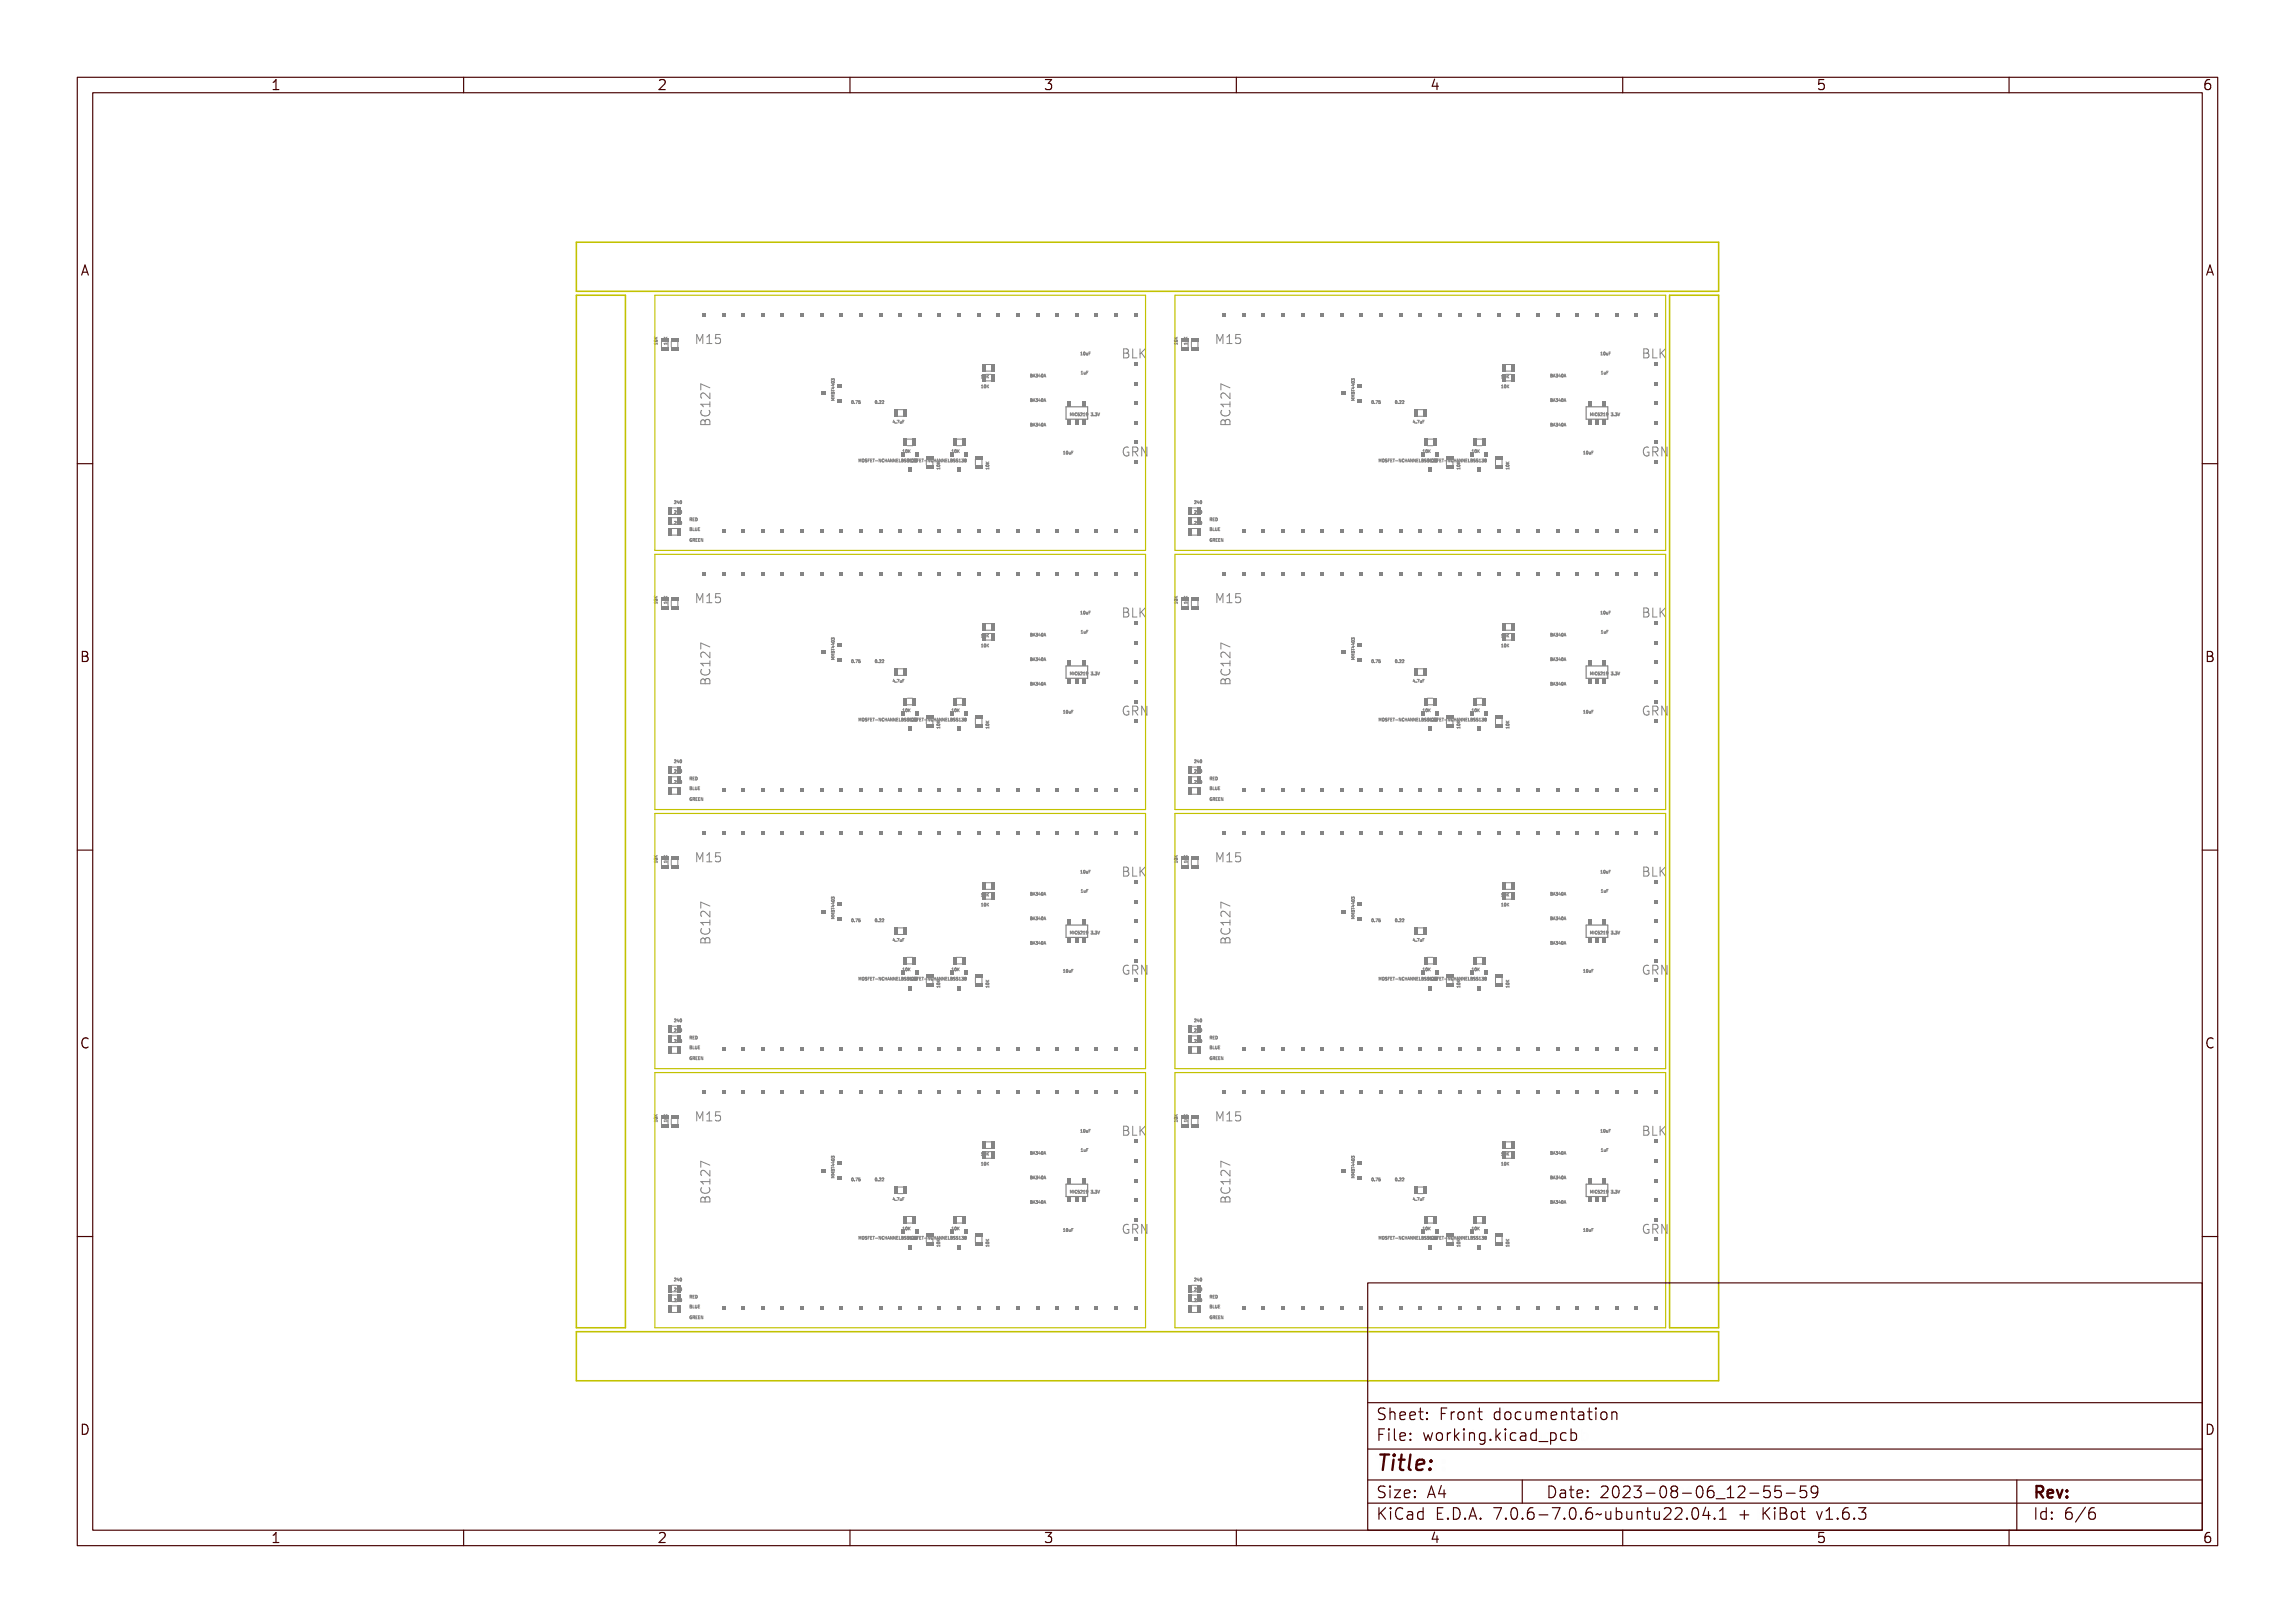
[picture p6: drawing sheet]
<svg xmlns="http://www.w3.org/2000/svg" width="297mm" height="210mm" viewBox="0 0 297 210" stroke-linecap="round" stroke-linejoin="round" font-family="sans-serif">
<defs><g id="words">
<text font-size="2.7" fill="#480000" x="178" y="190.3">Title:</text>
<g font-size="2" fill="#480000">
<text x="178" y="183.7">Sheet: Front documentation</text>
<text x="178" y="186.5">File: working.kicad_pcb</text>
<text x="178" y="193.9">Size: A4</text>
<text x="178" y="196.6">KiCad E.D.A. 7.0.6-7.0.6~ubuntu22.04.1 + KiBot v1.6.3</text>
<text x="200" y="193.9">Date: 2023-08-06_12-55-59</text>
<text x="263" y="196.6">Id: 6/6</text>
<text x="263" y="193.9">Rev:</text>
</g>
<g font-size="1.7" fill="#480000">
<text x="35" y="11.7">1</text>
<text x="85" y="11.7">2</text>
<text x="135" y="11.7">3</text>
<text x="185" y="11.7">4</text>
<text x="235" y="11.7">5</text>
<text x="285" y="11.7">6</text>
<text x="10.5" y="35.7">A</text>
<text x="285.5" y="35.7">A</text>
<text x="10.5" y="85.6">B</text>
<text x="285.5" y="85.6">B</text>
<text x="10.5" y="135.7">C</text>
<text x="285.5" y="135.7">C</text>
<text x="10.5" y="185.6">D</text>
<text x="285.5" y="185.6">D</text>
<text x="35" y="199.7">1</text>
<text x="85" y="199.7">2</text>
<text x="135" y="199.7">3</text>
<text x="185" y="199.7">4</text>
<text x="235" y="199.7">5</text>
<text x="285" y="199.7">6</text>
</g>
<g font-size="1.6" fill="#848484">
<text x="89.8" y="44.5">M15</text>
<text x="145.1" y="46.5">BLK</text>
<text x="157.1" y="44.5">M15</text>
<text x="212.4" y="46.5">BLK</text>
<text x="145.1" y="59.2">GRN</text>
<text x="212.4" y="59.2">GRN</text>
<text x="89.8" y="78">M15</text>
<text x="145.1" y="80">BLK</text>
<text x="157.1" y="78">M15</text>
<text x="212.4" y="80">BLK</text>
<text x="91.9" y="88.8" transform="rotate(-90 91.9 88.8)">BC127</text>
<text x="145.1" y="92.7">GRN</text>
<text x="212.4" y="92.7">GRN</text>
<text x="89.8" y="111.6">M15</text>
<text x="145.1" y="113.5">BLK</text>
<text x="157.1" y="111.6">M15</text>
<text x="212.4" y="113.5">BLK</text>
<text x="145.1" y="126.2">GRN</text>
<text x="212.4" y="126.2">GRN</text>
<text x="89.8" y="145.1">M15</text>
<text x="145.1" y="147">BLK</text>
<text x="157.1" y="145.1">M15</text>
<text x="212.4" y="147">BLK</text>
<text x="145.1" y="159.7">GRN</text>
<text x="212.4" y="159.7">GRN</text>
</g>
<g font-size=".5" fill="#848484">
<text x="85.1" y="44.4" transform="rotate(-90 85.1 44.4)">10K</text>
<text x="86.3" y="44.4" transform="rotate(-90 86.3 44.4)">10K</text>
<text x="139.8" y="45.9">10uF</text>
<text x="152.4" y="44.4" transform="rotate(-90 152.4 44.4)">10K</text>
<text x="207.1" y="45.9">10uF</text>
<text x="108" y="51.9" transform="rotate(-90 108 51.9)">MMBT4403</text>
<text x="110.2" y="52.2">0.75</text>
<text x="113.3" y="52.2">0.22</text>
<text x="126.9" y="50.2">10K</text>
<text x="126.9" y="48.9">10K</text>
<text x="133.3" y="52">BA340A</text>
<text x="133.3" y="48.8">BA340A</text>
<text x="138.4" y="53.8">MIC5219 3.3V</text>
<text x="140" y="48.4">1uF</text>
<text x="175.3" y="51.9" transform="rotate(-90 175.3 51.9)">MMBT4403</text>
<text x="177.5" y="52.2">0.75</text>
<text x="180.6" y="52.2">0.22</text>
<text x="194.2" y="48.9">10K</text>
<text x="194.2" y="50.2">10K</text>
<text x="200.6" y="52">BA340A</text>
<text x="200.6" y="48.8">BA340A</text>
<text x="205.7" y="53.8">MIC5219 3.3V</text>
<text x="207.3" y="48.4">1uF</text>
<text x="112.5" y="59.8">MOSFET-NCHANNELBSS138MOSFET-NCHANNELBSS138</text>
<text x="115.5" y="54.8">4.7uF</text>
<text x="116.8" y="58.6">10K</text>
<text x="123.1" y="58.6">10K</text>
<text x="133.3" y="55.2">BA340A</text>
<text x="137.7" y="58.8">10uF</text>
<text x="179.8" y="59.8">MOSFET-NCHANNELBSS138MOSFET-NCHANNELBSS138</text>
<text x="182.8" y="54.8">4.7uF</text>
<text x="184.1" y="58.6">10K</text>
<text x="190.4" y="58.6">10K</text>
<text x="200.6" y="55.2">BA340A</text>
<text x="205.1" y="58.8">10uF</text>
<text x="87.4" y="65.2">240</text>
<text x="128" y="60.8" transform="rotate(-90 128 60.8)">10K</text>
<text x="154.7" y="65.2">240</text>
<text x="188.9" y="60.8" transform="rotate(-90 188.9 60.8)">10K</text>
<text x="195.3" y="60.8" transform="rotate(-90 195.3 60.8)">10K</text>
<text x="87.4" y="66.5">240</text>
<text x="87.4" y="67.9">240</text>
<text x="89.2" y="70.1">GREEN</text>
<text x="89.2" y="68.7">BLUE</text>
<text x="89.2" y="67.4">RED</text>
<text x="154.7" y="66.5">240</text>
<text x="154.7" y="67.9">240</text>
<text x="156.5" y="68.7">BLUE</text>
<text x="156.5" y="70.1">GREEN</text>
<text x="156.5" y="67.4">RED</text>
<text x="85.1" y="78" transform="rotate(-90 85.1 78)">10K</text>
<text x="86.3" y="78" transform="rotate(-90 86.3 78)">10K</text>
<text x="152.4" y="78" transform="rotate(-90 152.4 78)">10K</text>
<text x="153.6" y="78" transform="rotate(-90 153.6 78)">10K</text>
<text x="126.9" y="82.5">10K</text>
<text x="126.9" y="83.7">10K</text>
<text x="133.3" y="82.3">BA340A</text>
<text x="139.8" y="79.5">10uF</text>
<text x="140" y="82">1uF</text>
<text x="194.2" y="82.5">10K</text>
<text x="194.2" y="83.7">10K</text>
<text x="200.6" y="82.3">BA340A</text>
<text x="207.1" y="79.5">10uF</text>
<text x="207.3" y="82">1uF</text>
<text x="108" y="85.4" transform="rotate(-90 108 85.4)">MMBT4403</text>
<text x="110.2" y="85.8">0.75</text>
<text x="113.3" y="85.8">0.22</text>
<text x="115.5" y="88.3">4.7uF</text>
<text x="133.3" y="85.5">BA340A</text>
<text x="133.3" y="88.7">BA340A</text>
<text x="138.4" y="87.3">MIC5219 3.3V</text>
<text x="175.3" y="85.4" transform="rotate(-90 175.3 85.4)">MMBT4403</text>
<text x="177.5" y="85.8">0.75</text>
<text x="180.6" y="85.8">0.22</text>
<text x="182.8" y="88.3">4.7uF</text>
<text x="200.6" y="85.5">BA340A</text>
<text x="200.6" y="88.7">BA340A</text>
<text x="205.7" y="87.3">MIC5219 3.3V</text>
<text x="112.5" y="93.3">MOSFET-NCHANNELBSS138MOSFET-NCHANNELBSS138</text>
<text x="116.8" y="92.1">10K</text>
<text x="121.6" y="94.3" transform="rotate(-90 121.6 94.3)">10K</text>
<text x="123.1" y="92.1">10K</text>
<text x="128" y="94.3" transform="rotate(-90 128 94.3)">10K</text>
<text x="137.7" y="92.3">10uF</text>
<text x="179.8" y="93.3">MOSFET-NCHANNELBSS138MOSFET-NCHANNELBSS138</text>
<text x="184.1" y="92.1">10K</text>
<text x="188.9" y="94.3" transform="rotate(-90 188.9 94.3)">10K</text>
<text x="190.4" y="92.1">10K</text>
<text x="205.1" y="92.3">10uF</text>
<text x="87.4" y="98.7">240</text>
<text x="87.4" y="101.4">240</text>
<text x="87.4" y="100">240</text>
<text x="89.2" y="100.9">RED</text>
<text x="154.7" y="101.4">240</text>
<text x="154.7" y="100">240</text>
<text x="154.7" y="98.7">240</text>
<text x="156.5" y="100.9">RED</text>
<text x="89.2" y="103.6">GREEN</text>
<text x="89.2" y="102.2">BLUE</text>
<text x="156.5" y="103.6">GREEN</text>
<text x="156.5" y="102.2">BLUE</text>
<text x="85.1" y="111.5" transform="rotate(-90 85.1 111.5)">10K</text>
<text x="86.3" y="111.5" transform="rotate(-90 86.3 111.5)">10K</text>
<text x="139.8" y="113">10uF</text>
<text x="152.4" y="111.5" transform="rotate(-90 152.4 111.5)">10K</text>
<text x="153.6" y="111.5" transform="rotate(-90 153.6 111.5)">10K</text>
<text x="207.1" y="113">10uF</text>
<text x="108" y="119" transform="rotate(-90 108 119)">MMBT4403</text>
<text x="110.2" y="119.3">0.75</text>
<text x="113.3" y="119.3">0.22</text>
<text x="126.9" y="116">10K</text>
<text x="126.9" y="117.3">10K</text>
<text x="133.3" y="119">BA340A</text>
<text x="133.3" y="115.9">BA340A</text>
<text x="140" y="115.5">1uF</text>
<text x="175.3" y="119" transform="rotate(-90 175.3 119)">MMBT4403</text>
<text x="177.5" y="119.3">0.75</text>
<text x="180.6" y="119.3">0.22</text>
<text x="194.2" y="116">10K</text>
<text x="194.2" y="117.3">10K</text>
<text x="200.6" y="119">BA340A</text>
<text x="200.6" y="115.9">BA340A</text>
<text x="207.3" y="115.5">1uF</text>
<text x="115.5" y="121.8">4.7uF</text>
<text x="116.8" y="125.6">10K</text>
<text x="123.1" y="125.6">10K</text>
<text x="133.3" y="122.2">BA340A</text>
<text x="137.7" y="125.8">10uF</text>
<text x="138.4" y="120.9">MIC5219 3.3V</text>
<text x="182.8" y="121.8">4.7uF</text>
<text x="184.1" y="125.6">10K</text>
<text x="190.4" y="125.6">10K</text>
<text x="200.6" y="122.2">BA340A</text>
<text x="205.1" y="125.8">10uF</text>
<text x="205.7" y="120.9">MIC5219 3.3V</text>
<text x="112.5" y="126.8">MOSFET-NCHANNELBSS138MOSFET-NCHANNELBSS138</text>
<text x="121.6" y="127.9" transform="rotate(-90 121.6 127.9)">10K</text>
<text x="128" y="127.9" transform="rotate(-90 128 127.9)">10K</text>
<text x="179.8" y="126.8">MOSFET-NCHANNELBSS138MOSFET-NCHANNELBSS138</text>
<text x="188.9" y="127.9" transform="rotate(-90 188.9 127.9)">10K</text>
<text x="195.3" y="127.9" transform="rotate(-90 195.3 127.9)">10K</text>
<text x="87.4" y="133.5">240</text>
<text x="87.4" y="134.9">240</text>
<text x="87.4" y="132.2">240</text>
<text x="89.2" y="137.1">GREEN</text>
<text x="89.2" y="134.5">RED</text>
<text x="89.2" y="135.7">BLUE</text>
<text x="154.7" y="134.9">240</text>
<text x="154.7" y="132.2">240</text>
<text x="154.7" y="133.5">240</text>
<text x="156.5" y="134.5">RED</text>
<text x="156.5" y="137.1">GREEN</text>
<text x="156.5" y="135.7">BLUE</text>
<text x="85.1" y="145" transform="rotate(-90 85.1 145)">10K</text>
<text x="86.3" y="145" transform="rotate(-90 86.3 145)">10K</text>
<text x="126.9" y="149.5">10K</text>
<text x="133.3" y="149.4">BA340A</text>
<text x="139.8" y="146.5">10uF</text>
<text x="140" y="149">1uF</text>
<text x="152.4" y="145" transform="rotate(-90 152.4 145)">10K</text>
<text x="153.6" y="145" transform="rotate(-90 153.6 145)">10K</text>
<text x="194.2" y="149.5">10K</text>
<text x="200.6" y="149.4">BA340A</text>
<text x="207.1" y="146.5">10uF</text>
<text x="207.3" y="149">1uF</text>
<text x="108" y="152.5" transform="rotate(-90 108 152.5)">MMBT4403</text>
<text x="110.2" y="152.8">0.75</text>
<text x="113.3" y="152.8">0.22</text>
<text x="115.5" y="155.4">4.7uF</text>
<text x="126.9" y="150.8">10K</text>
<text x="133.3" y="152.6">BA340A</text>
<text x="133.3" y="155.7">BA340A</text>
<text x="138.4" y="154.4">MIC5219 3.3V</text>
<text x="175.3" y="152.5" transform="rotate(-90 175.3 152.5)">MMBT4403</text>
<text x="177.5" y="152.8">0.75</text>
<text x="180.6" y="152.8">0.22</text>
<text x="182.8" y="155.4">4.7uF</text>
<text x="194.2" y="150.8">10K</text>
<text x="200.6" y="155.7">BA340A</text>
<text x="200.6" y="152.6">BA340A</text>
<text x="205.7" y="154.4">MIC5219 3.3V</text>
<text x="112.5" y="160.4">MOSFET-NCHANNELBSS138MOSFET-NCHANNELBSS138</text>
<text x="116.8" y="159.2">10K</text>
<text x="121.6" y="161.4" transform="rotate(-90 121.6 161.4)">10K</text>
<text x="123.1" y="159.2">10K</text>
<text x="128" y="161.4" transform="rotate(-90 128 161.4)">10K</text>
<text x="137.7" y="159.4">10uF</text>
<text x="179.8" y="160.4">MOSFET-NCHANNELBSS138MOSFET-NCHANNELBSS138</text>
<text x="184.1" y="159.2">10K</text>
<text x="188.9" y="161.4" transform="rotate(-90 188.9 161.4)">10K</text>
<text x="190.4" y="159.2">10K</text>
<text x="195.3" y="161.4" transform="rotate(-90 195.3 161.4)">10K</text>
<text x="205.1" y="159.4">10uF</text>
<text x="87.4" y="165.8">240</text>
<text x="87.4" y="167">240</text>
<text x="89.2" y="168">RED</text>
<text x="154.7" y="167">240</text>
<text x="154.7" y="165.8">240</text>
<text x="156.5" y="168">RED</text>
<text x="87.4" y="168.4">240</text>
<text x="89.2" y="170.7">GREEN</text>
<text x="89.2" y="169.3">BLUE</text>
<text x="154.7" y="168.4">240</text>
<text x="156.5" y="169.3">BLUE</text>
<text x="156.5" y="170.7">GREEN</text>
</g>
</g></defs>
<g fill="none" stroke="#848484" stroke-width=".13">
<path d="M84.7 44.2h.3h.1v.2l-.4-.1v.1zM84.7 43.5l.1 .2 .3-.2-.2 .2 .2 .1h-.4h.2zM84.7 43.9a.18 .18 0 0 1 .2 0 .18 .18 0 0 1 .1 .2h-.3zM84.7 44h.3l-.2 .1zM84.8 44.5v.1M85 44.4v.2M86 44.2h.3v.2l-.3-.1v.1zM86 43.5l.1 .2 .2-.2-.2 .2 .2 .1h-.3h.1zM86 43.9a.18 .18 0 0 1 .2 0 .18 .18 0 0 1 .1 .2h-.3zM86 44h.3l-.2 .1zM86 44.5v.1M86.3 44.4v.2"/>
<path d="M89.9 43.4h.2l.2 .5 .2-.5h.2v1.1h-.1v-1l-.2 .6h-.2l-.2-.6v1h-.1zM90.8 52.8h1v-.2h.1v.6h-.1v-.2h-.9l.1 .2h-.2zM90.8 50.7l1.1 .4v.2l-1-.4v.5h-.1zM90.8 54.4l.2-.1 .2 .2a.31 .31 0 0 1 .3-.2 .31 .31 0 0 1 .4 .2v.4h-1.2v-.4zM90.8 53.1a.47 .47 0 0 0 0 .6 .47 .47 0 0 0 .6 .1 .44 .44 0 0 0 .4-.2 .44 .44 0 0 0 0-.5M90.8 53.5h.2l-.1 .2a.48 .48 0 0 0 .4 .4 .48 .48 0 0 0 .5-.4l-.1-.2h.2a.58 .58 0 0 1-.5 .8 .58 .58 0 0 1-.6-.6zM90.8 51.8a.54 .54 0 0 1 .8 .2l.2 .2v-.6h.1v.7l-.3-.1a.62 .62 0 0 0-.7-.3v.2l.1 .2h-.2l-.1-.3zM90.8 54.6l.4-.1 .1 .2a.32 .32 0 0 1 .4-.3 .32 .32 0 0 1 .2 .4v.4h-1.1zM90.9 54.7h.3v.3h-.3zM91 43.4h.4v1h.2v.1h-.6v-.1h.2v-.9l-.2 .1zM91.2 54.5v.4M91.4 54.6h.3l.1 .4h-.4z"/>
<path d="M91.9 50.9v.7l-.7-.7h-.2h-.2l-.1 .2v.3l.1 .1M91.9 52v.6M91.9 50.2l-1.2-.5v.8M91.9 52.3h-1.2l.3 .3M91.9 43.4h.6v.1h-.5v.3a.42 .42 0 0 1 .5 .4 .42 .42 0 0 1-.6 .3l-.1-.2a.29 .29 0 0 0 .5 0 .29 .29 0 0 0-.2-.4h-.2zM92.6 43.3h.6M93 43.7l.3 .3v.2l-.3 .3M107.6 49.2v-.2l.1 .1 .1-.1h.1v.2M107.6 51.6h.4l-.3 .1h.2l-.2 .2h.3h-.4l.2-.1zM107.6 51.3h.4l-.3 .1h.2l-.2 .2h.3h-.4l.2-.1zM107.6 50.7l.1 .1 .3 .1h-.3l-.1 .1zM107.6 50.5l.3-.1 .1 .1h-.1v.2z"/>
<path d="M107.6 50.2l.3-.1 .1 .1h-.1v.2zM107.6 49.9a.18 .18 0 0 1 .3-.1 .18 .18 0 0 1 0 .3h-.2zM107.6 49.6h.2a.11 .11 0 0 1 .2 0 .11 .11 0 0 1-.1 .2v-.2l-.1 .1-.1-.1-.1 .2zM107.6 51.1h.2a.1 .1 0 0 1 .1-.1 .11 .11 0 0 1 .1 .2v.1h-.4zM107.7 49.4h.2M107.7 49.9l.3 .1h-.3zM107.7 50.5h.2v.1zM107.7 50.2h.2v.1zM107.7 51.1h.1v.1h-.1zM107.8 51.1h.1v.1h-.1zM110.3 51.9a.17 .17 0 0 1 .2 .2 .17 .17 0 0 1-.2 .1zM110.3 51.9l.1 .1v.2z"/>
<path d="M110.6 52.2h.1zM110.8 51.9h.3l-.2 .3 .1-.3zM111.2 59.8v-.4l.1 .3 .1-.3v.4M111.2 51.9h.2h-.2v.1a.12 .12 0 0 1 .2 .1 .12 .12 0 0 1-.1 .1 .12 .12 0 0 1-.2 0l.2-.1-.1-.1zM112.2 59.4h-.2l.2 .3-.2 .1M112.5 59.4l.1 .2 .1-.2v.4v-.3l-.1 .2-.1-.2v.3zM112.8 59.5l.1-.1a.17 .17 0 0 1 .1 .2 .17 .17 0 0 1-.2 .2zM112.9 59.5h.1l-.1 .3zM113.1 59.4h.2l-.1 .1a.14 .14 0 0 1 .1 .2 .14 .14 0 0 1-.2 .1l.2-.1-.2-.1zM113.3 51.9h.1a.17 .17 0 0 1 .1 .2 .17 .17 0 0 1-.2 .1zM113.4 51.9l.1 .1-.1 .2zM113.4 59.4h.2l-.1 .1v.1h.1h-.1v.2z"/>
<path d="M113.7 52.2h.1M113.7 59.4h.2l-.1 .1v.1h.1h-.1v.1l.1 .1h-.2zM113.9 51.9a.16 .16 0 0 1 .2 .1 .16 .16 0 0 1-.1 .2h.1h-.2l.2-.2zM114 59.4h.3l-.2 .1v.3v-.3zM114.2 51.9a.16 .16 0 0 1 .2 .1 .16 .16 0 0 1-.1 .2h.1h-.2l.2-.2zM114.4 59.6l.1 .1zM114.6 59.4l.2 .3v-.3v.4l-.1-.3-.1 .3zM114.9 59.5h.2a.13 .13 0 0 0-.1 .1 .13 .13 0 0 0 .1 .1v.1a.18 .18 0 0 1-.2-.1 .18 .18 0 0 1 0-.2zM115.2 59.4l.1 .2h.1v-.2v.4v-.2h-.1l-.1 .2zM115.6 59.4l.2 .4-.1-.1-.2 .1zM115.6 59.5l.1 .2h-.1zM115.7 54.4v.4l-.2-.1z"/>
<path d="M115.7 54.5v.1h-.2zM115.8 59.4l.2 .3v-.3v.4l-.1-.3-.1 .3zM115.9 54.7l.1 .1zM116.1 59.4l.2 .3v-.3v.4l-.1-.3-.1 .3zM116.1 54.4h.2l-.1 .4 .1-.4zM116.4 59.4h.2l-.1 .1v.1h.1h-.1v.1l.1 .1h-.2zM116.4 54.5l.1 .2 .1-.2v.3h-.2zM116.7 59.4l.1 .3 .2 .1h-.3zM116.7 54.4h.3h-.2v.2h.1h-.1v.2zM116.8 58.2h.1v.3l.1 .1h-.2l.1-.3zM117 59.4h.2v.2a.1 .1 0 0 1 .1 .1 .11 .11 0 0 1-.2 .1h-.1zM117.1 59.6h.1v.1l-.1 .1z"/>
<path d="M117.1 59.5h.1v.1h-.1zM117.1 58.3l.1-.1a.17 .17 0 0 1 .1 .2 .17 .17 0 0 1-.2 .1zM117.2 58.3h.1l-.1 .2zM117.3 59.4h.2l-.1 .1a.14 .14 0 0 1 .1 .2 .14 .14 0 0 1-.2 .1l.2-.1-.2-.1zM117.4 58.2v.2l.3-.2-.2 .2 .2 .2-.2-.2-.1 .2zM117.6 59.4h.2l-.1 .1a.14 .14 0 0 1 .1 .2 .14 .14 0 0 1-.2 .1l.2-.1-.2-.1zM117.9 59.4h.2v.3l.1 .1h-.3l.1-.1v-.2zM118.2 59.4h.2v.2a.11 .11 0 0 1 0 .2 .11 .11 0 0 1-.2-.1h.2l-.1-.1 .1-.1zM118.5 59.4a.1 .1 0 0 1 .2 0 .1 .1 0 0 1 0 .2 .1 .1 0 0 1 0 .2 .1 .1 0 0 1-.1 0 .1 .1 0 0 1 0-.2zM118.8 59.4l.2 .2 .1-.2v.4v-.3l-.1 .2-.1-.2-.1 .3zM119.2 59.5v-.1a.17 .17 0 0 1 .2 .2 .17 .17 0 0 1-.2 .2zM119.2 59.5h.1v.3z"/>
<path d="M119.5 59.4h.2l-.2 .1a.14 .14 0 0 1 .2 .2 .14 .14 0 0 1-.2 .1l.1-.1-.1-.1zM119.8 59.4h.2l-.2 .1v.1h.2h-.2v.2zM120.1 59.4h.2l-.2 .1v.1h.2h-.2v.1l.2 .1h-.2zM120.3 59.4h.3l-.1 .1v.3l-.1-.3zM120.7 59.6l.1 .1zM121 59.4l.1 .3 .1-.3v.4l-.2-.3v.3zM121.2 60h.4M121.2 59.8l.3 .2M121.3 59.9l.1 .2 .2-.2-.1 .2 .1 .1h-.3l.1-.1zM121.3 59.5h.2a.13 .13 0 0 0-.2 .1 .13 .13 0 0 0 .2 .1v.1a.18 .18 0 0 1-.3-.1 .18 .18 0 0 1 .1-.2zM121.6 59.4v.2h.1l.1-.2v.4l-.1-.2h-.1v.2zM121.9 59.4l.2 .4-.1-.1-.2 .1z"/>
<path d="M122 59.5v.2h-.1zM122.2 59.4l.1 .3 .1-.3v.4l-.2-.3v.3zM122.5 59.4l.1 .3 .1-.3v.4l-.2-.3v.3zM122.8 59.4h.2l-.2 .1v.1h.2h-.2v.1l.2 .1h-.2zM123.1 59.4v.3l.2 .1h-.2zM123.2 58.2h.1v.3l.1 .1h-.2v-.3zM123.4 59.4h.2l-.1 .2a.1 .1 0 0 1 .1 .1 .1 .1 0 0 1-.1 .1h-.1zM123.4 59.6h.1v.1l-.1 .1zM123.4 59.5h.1v.1h-.1zM123.5 58.3v-.1a.17 .17 0 0 1 .2 .2 .17 .17 0 0 1-.2 .1zM123.5 58.3h.1v.2zM123.7 59.4h.2l-.2 .1a.14 .14 0 0 1 .2 .2 .14 .14 0 0 1-.2 .1l.1-.1-.1-.1z"/>
<path d="M123.7 58.2l.1 .2 .2-.2-.1 .2 .1 .2-.2-.2-.1 .2zM124 59.4h.2l-.2 .1a.14 .14 0 0 1 .2 .2 .14 .14 0 0 1-.2 .1l.2-.1-.2-.1zM124.3 59.4h.1v.3l.1 .1h-.2l.1-.1v-.2zM124.6 59.4h.2l-.1 .2a.11 .11 0 0 1 .1 .2 .11 .11 0 0 1-.2-.1h.1l-.1-.1 .1-.1zM124.9 59.4a.1 .1 0 0 1 .2 0 .11 .11 0 0 1-.1 .2 .11 .11 0 0 1 .1 .2 .1 .1 0 0 1-.2 0 .1 .1 0 0 1 0-.2zM127 49.9l.1-.1v.4h.1h-.2l.1-.3zM127 48.6h.1v.3h.1h-.2l.1-.3zM127.3 49.9v-.1a.17 .17 0 0 1 .2 .2 .17 .17 0 0 1-.2 .2zM127.3 48.6a.17 .17 0 0 1 .2 .2 .17 .17 0 0 1-.2 .1zM127.3 49.9l.1 .1v.2zM127.3 48.6l.1 .1v.2zM127.5 49.8l.1 .2 .2-.2-.1 .2 .1 .2-.2-.2-.1 .2z"/>
<path d="M127.5 48.6l.1 .1 .2-.1-.1 .1 .1 .2-.2-.2-.1 .2zM127.6 59.9l.2 .2 .2-.2-.2 .2 .2 .1h-.4l.2-.1zM133.3 54.8h.2v.2a.1 .1 0 0 1 0 .1 .1 .1 0 0 1-.1 .1h-.1zM133.3 51.6h.2v.2a.1 .1 0 0 1 0 .1 .1 .1 0 0 1-.1 .1h-.1zM133.3 48.4l.2 .1v.1a.1 .1 0 0 1 0 .1 .1 .1 0 0 1-.1 .1h-.1zM133.3 55h.2v.1h-.2zM133.3 54.8h.2v.1h-.2zM133.3 51.8h.2v.1h-.2zM133.3 51.7h.2v.1h-.2zM133.3 48.6h.2v.1l-.2 .1zM133.3 48.5h.2v.1h-.2zM133.7 54.8l.2 .4-.1-.1-.2 .1z"/>
<path d="M133.7 51.6l.2 .4-.1-.1-.2 .1zM133.7 48.4l.2 .4-.1-.1-.2 .1zM133.7 54.8l.1 .2h-.1zM133.7 51.7l.1 .1h-.1zM133.7 48.5l.1 .2h-.1zM133.9 54.8h.2l-.1 .2a.11 .11 0 0 1 .1 .1 .11 .11 0 0 1-.2 0l.2-.1h-.1l.1-.1zM133.9 51.6h.2l-.1 .2a.11 .11 0 0 1 .1 .2 .11 .11 0 0 1-.2-.1h.2l-.1-.1 .1-.1zM133.9 48.4l.2 .1-.1 .1a.11 .11 0 0 1 .1 .2 .11 .11 0 0 1-.2-.1h.2l-.1-.1 .1-.1zM134.3 54.8l.1 .4-.2-.1zM134.3 51.6l.1 .4-.2-.1zM134.3 48.4l.1 .4-.2-.1zM134.3 54.8v.2h-.1z"/>
<path d="M134.3 51.7v.2h-.1zM134.3 48.5v.2h-.1zM134.5 54.8h.1a.17 .17 0 0 1 .1 .2 .17 .17 0 0 1-.2 .1zM134.5 51.7l.1-.1a.17 .17 0 0 1 .1 .2 .17 .17 0 0 1-.2 .1zM134.5 48.5l.1-.1a.17 .17 0 0 1 .1 .2 .17 .17 0 0 1-.2 .2zM134.6 54.8l.1 .1-.1 .2zM134.6 51.7h.1l-.1 .2zM134.6 48.5l.1 .1-.1 .2zM134.9 54.8l.2 .4-.1-.1-.2 .1zM134.9 51.6l.2 .4-.1-.1-.2 .1zM134.9 48.4l.2 .4-.1-.1-.2 .1zM134.9 54.8l.1 .2h-.1z"/>
<path d="M134.9 51.7l.1 .1h-.1zM134.9 48.5l.1 .2h-.1zM135.1 55h.2M135.1 51.9h.2M135.1 48.7h.2M135.2 54.8l.1 .3M135.2 51.6l.1 .4M135.2 48.4l.1 .4M137.6 58.8h.2M137.7 58.5h-.1M137.8 58.4h.1v.3l.1 .1h-.2l.1-.1v-.2zM138.1 58.4a.17 .17 0 0 1 .2 .2 .17 .17 0 0 1-.2 .1z"/>
<path d="M138.2 58.5h.1l-.1 .2zM138.4 58.5l.1 .2 .1-.2v.3l-.2-.1zM138.4 53.5l.2 .1 .1-.1v.3l-.1-.3v.2l-.1-.2-.1 .3zM138.7 58.4h.2h-.1v.2h.1h-.1v.2zM138.8 53.5h.2h-.1l.1 .3h-.2v-.3zM139.1 53.5h.2a.13 .13 0 0 0-.2 .1 .14 .14 0 0 0 .2 .2h-.1a.18 .18 0 0 1-.2-.1 .18 .18 0 0 1 .1-.2zM139.4 53.5h.1h-.1v.1a.12 .12 0 0 1 .2 .1 .12 .12 0 0 1-.1 .1 .12 .12 0 0 1-.2 0l.2-.1-.1-.1zM139.6 53.5a.16 .16 0 0 1 .3 .1 .16 .16 0 0 1-.2 .2h.2h-.3l.2-.2zM139.8 45.6h.2v.3h-.2h.1v-.3zM140 53.5h.1v.3h.1h-.2h.1v-.3zM140 48.1h.2v.3h-.2l.1-.3zM140.1 45.6h.1a.17 .17 0 0 1 .1 .2 .17 .17 0 0 1-.2 .1z"/>
<path d="M140.2 45.6l.1 .1-.1 .2zM140.3 53.5a.17 .17 0 0 1 .2 .1 .17 .17 0 0 1-.2 .2l.1-.1a.12 .12 0 0 1-.2-.1 .12 .12 0 0 1 .1-.1zM140.3 48.1l.1 .3 .1-.3v.3h-.2zM140.4 45.7l.1 .2 .1-.2v.2h-.2zM140.6 48.1h.3h-.2v.1h.1h-.1v.2zM140.7 45.6h.2h-.1v.1h.1l-.1 .1v.1zM140.9 53.5h.1v.1a.11 .11 0 0 1 0 .2 .11 .11 0 0 1-.2 0l.2-.1-.1-.1 .1-.1zM141.2 53.7l.1 .1zM141.5 53.5h.1v.1a.11 .11 0 0 1 0 .2 .11 .11 0 0 1-.2 0l.2-.1-.1-.1 .1-.1zM141.7 53.5l.2 .3 .1-.3-.1 .3zM142.1 53.4l.1 .4 .1-.4M145.2 45.3a.59 .59 0 0 1 .7 .2v.2l-.2 .2a.31 .31 0 0 1 .2 .3 .31 .31 0 0 1-.4 .3h-.3z"/>
<path d="M145.3 58.2l.4-.2 .2 .1v.1l-.2-.1a.45 .45 0 0 0-.4 .5 .45 .45 0 0 0 .4 .4l.1-.3h-.2v-.1h.3v.5a.5 .5 0 0 1-.6 0 .5 .5 0 0 1-.1-.7zM145.4 45.9h.1a.21 .21 0 0 1 .3 .2 .21 .21 0 0 1-.3 .2h-.1zM145.4 45.4h.1a.18 .18 0 0 1 .2 .2 .18 .18 0 0 1-.2 .2h-.1zM146.1 58a.58 .58 0 0 1 .7 .2v.3l-.2 .1 .3 .6h-.1l-.2-.4-.2-.1h-.1v.5h-.2zM146.2 45.3h.1v1h.6v.2h-.7zM146.3 58.1h.1a.2 .2 0 0 1 .3 .2 .21 .21 0 0 1-.3 .3h-.1zM147 58h.2l.4 1v-1h.2v1.2h-.2l-.4-1v1h-.2zM147 45.3h.2v.5l.5-.5h.2l-.5 .5 .5 .7h-.2l-.4-.6-.1 .1v.5h-.2zM147.8 57.8l.6 1.2v-1.2M152 44.2h.3h.1v.2l-.3-.1-.1 .1zM152 43.5l.2 .2 .2-.2-.2 .2 .2 .1h-.4h.2zM152 43.9a.18 .18 0 0 1 .2 0 .18 .18 0 0 1 .1 .2h-.3z"/>
<path d="M152.1 44h.2l-.2 .1zM152.1 44.5v.1M152.4 44.4v.2M153.3 43.8h.3M153.3 43.6l.2 .2M153.3 44.2h.3v.2l-.3-.1v.1zM153.3 43.5l.1 .2 .2-.2-.1 .2 .1 .1h-.3h.1zM153.3 43.9a.18 .18 0 0 1 .2 0 .18 .18 0 0 1 .1 .2h-.3zM153.3 44a.18 .18 0 0 1 .2 0 .18 .18 0 0 1 .1 .2 .18 .18 0 0 1-.2 0 .18 .18 0 0 1-.1-.1zM153.3 44h.3l-.2 .1zM153.6 44.4v.2M153.6 44.5h-.3l.1 .1"/>
<path d="M153.6 43.6l-.2 .2M154.2 44.2v.7M155 44.2v.7M157.2 43.4h.2l.2 .5 .2-.5h.2v1.1h-.1v-1l-.2 .6h-.1l-.3-.6v1h-.1zM158.1 54.4l.2-.1 .3 .2a.31 .31 0 0 1 .2-.2 .31 .31 0 0 1 .4 .2v.4h-1.2zM158.1 52.8h1v-.2h.1v.6h-.1v-.2h-.9l.1 .2h-.2zM158.1 50.7l1.1 .4v.2l-1-.4v.5h-.1zM158.1 53.1a.47 .47 0 0 0 0 .6 .47 .47 0 0 0 .6 .1 .44 .44 0 0 0 .4-.2 .44 .44 0 0 0 0-.5M158.1 53.5h.2l-.1 .2a.48 .48 0 0 0 .5 .4 .48 .48 0 0 0 .4-.4l-.1-.2h.2a.58 .58 0 0 1-.5 .8 .58 .58 0 0 1-.6-.6zM158.2 51.8a.54 .54 0 0 1 .7 .2l.2 .2v-.6h.1v.7l-.2-.1a.62 .62 0 0 0-.8-.3v.2l.1 .2h-.2v-.3zM158.2 54.6l.3-.1 .1 .2a.32 .32 0 0 1 .4-.3 .32 .32 0 0 1 .2 .4v.4h-1.1zM158.2 54.7h.3l.1 .3h-.4z"/>
<path d="M158.3 43.4h.4v1h.2v.1h-.6v-.1h.2v-.9l-.2 .1zM158.6 54.5v.4M158.7 54.6h.4v.4h-.4zM159.2 50.9v.7l-.7-.7h-.2h-.2l-.1 .2v.3l.1 .1M159.2 52v.6M159.2 50.2l-1.2-.5v.8M159.2 52.3h-1.2l.3 .3M159.2 43.4h.6v.1h-.5v.3a.42 .42 0 0 1 .6 .4 .42 .42 0 0 1-.7 .3l-.1-.2a.29 .29 0 0 0 .5 0 .29 .29 0 0 0-.2-.4h-.2zM159.9 43.3h.6M160.3 43.7l.3 .3v.2l-.3 .3M174.9 51.6h.4l-.3 .1h.2l-.2 .2h.3h-.4l.2-.1zM174.9 51.3h.4l-.3 .1h.2l-.2 .2h.3h-.4l.2-.1z"/>
<path d="M174.9 50.7l.1 .1 .3 .1h-.3l-.1 .1zM174.9 50.5l.3-.1 .1 .1h-.1v.2zM174.9 50.2l.3-.1 .1 .1h-.1v.2zM174.9 49.9a.18 .18 0 0 1 .3-.1 .18 .18 0 0 1 .1 .3h-.3zM174.9 49.6h.2a.11 .11 0 0 1 .2 0 .11 .11 0 0 1-.1 .2v-.2l-.1 .1-.1-.1-.1 .2zM175 51.1h.1a.1 .1 0 0 1 .1-.1 .11 .11 0 0 1 .1 .2v.1h-.4zM175 49.9l.3 .1h-.3zM175 50.5h.2v.1zM175 50.2h.2v.1zM175 49.4h.2M175 51.1h.1v.1h-.1zM175.1 51.1h.1l.1 .1h-.2z"/>
<path d="M175.3 49.2l-.1-.2h-.1l-.1 .1-.1-.1v.2M175.3 49.2h-.1M177.6 51.9a.17 .17 0 0 1 .2 .2 .17 .17 0 0 1-.2 .1zM177.6 51.9l.1 .1v.2zM177.9 52.2h.1zM178.2 51.9h.2l-.1 .3v-.3zM178.5 59.8v-.4l.1 .3 .1-.3v.4M178.5 51.9h.2h-.2v.1a.12 .12 0 0 1 .2 .1 .12 .12 0 0 1-.1 .1 .12 .12 0 0 1-.1 0l.1-.1-.1-.1zM178.9 59.5h.2v.3l-.2-.1zM179.5 59.6h.1M179.5 59.6v.2h-.2M179.5 59.4l-.2 .1 .2 .1"/>
<path d="M179.8 59.4l.1 .2 .2-.2v.4l-.1-.3-.1 .2-.1-.2v.3zM180.1 59.5l.1-.1a.17 .17 0 0 1 .2 .2 .18 .18 0 0 1-.3 .2zM180.2 59.5h.1l-.1 .3zM180.4 59.4h.2l-.1 .1a.14 .14 0 0 1 .1 .2 .14 .14 0 0 1-.2 .1l.2-.1-.2-.1zM180.6 51.9h.1a.17 .17 0 0 1 .1 .2 .17 .17 0 0 1-.2 .1zM180.7 51.9l.1 .1-.1 .2zM180.7 59.4h.2l-.1 .1v.1h.1h-.1v.2zM181 52.2h.1zM181 59.4h.2l-.1 .1v.1h.1h-.1v.1l.1 .1h-.2zM181.2 51.9a.16 .16 0 0 1 .2 .1 .16 .16 0 0 1-.1 .2h.1h-.2l.2-.2zM181.3 59.4h.3l-.1 .1v.3l-.1-.3zM181.5 51.9a.16 .16 0 0 1 .2 .1 .16 .16 0 0 1-.1 .2h.1h-.2l.2-.2z"/>
<path d="M181.7 59.6l.1 .1zM181.9 59.4l.2 .3 .1-.3v.4l-.2-.3-.1 .3zM182.3 59.5h.1a.13 .13 0 0 0-.1 .1 .13 .13 0 0 0 .1 .1v.1a.18 .18 0 0 1-.2-.1 .18 .18 0 0 1 .1-.2zM182.5 59.4l.1 .2h.1l.1-.2v.4l-.1-.2h-.1l-.1 .2zM182.9 59.4l.2 .4-.1-.1-.2 .1zM182.9 59.5l.1 .2h-.1zM183 54.4v.4l-.2-.1zM183 54.5v.1h-.1zM183.1 59.4l.2 .3 .1-.3v.4l-.2-.3-.1 .3zM183.2 54.7l.1 .1zM183.4 59.4l.2 .3 .1-.3v.4l-.2-.3-.1 .3zM183.4 54.4h.3l-.2 .4 .1-.4z"/>
<path d="M183.7 59.4h.3l-.2 .1v.1h.1h-.1v.1l.2 .1h-.3zM183.7 54.5l.1 .2 .2-.2v.3h-.2zM184 59.4l.1 .3 .2 .1h-.3zM184 54.4h.3h-.2v.2h.2h-.2v.2zM184.1 58.2h.2v.3v.1h-.2l.1-.3zM184.3 59.4h.2v.2a.1 .1 0 0 1 .1 .1 .11 .11 0 0 1-.2 .1h-.1zM184.4 59.6h.1v.1l-.1 .1zM184.4 59.5h.1v.1h-.1zM184.4 58.3l.1-.1a.17 .17 0 0 1 .1 .2 .17 .17 0 0 1-.2 .1zM184.5 58.3h.1l-.1 .2zM184.7 59.4h.1l-.1 .1a.14 .14 0 0 1 .2 .2 .16 .16 0 0 1-.3 .1l.2-.1-.2-.1zM184.7 58.2v.2l.3-.2-.2 .2 .2 .2-.2-.2-.1 .2z"/>
<path d="M185 59.4h.1l-.1 .1a.14 .14 0 0 1 .2 .2 .16 .16 0 0 1-.3 .1l.2-.1-.2-.1zM185.3 59.4h.1v.3l.1 .1h-.2v-.3zM185.5 59.4h.2v.2a.11 .11 0 0 1 0 .2 .11 .11 0 0 1-.2-.1h.2l-.1-.1 .1-.1zM185.9 59.4a.1 .1 0 0 1 .1 0 .1 .1 0 0 1 0 .2 .1 .1 0 0 1 0 .2 .1 .1 0 0 1-.1 0 .1 .1 0 0 1 0-.2zM186.1 59.4l.2 .2 .1-.2v.4v-.3l-.1 .2-.1-.2-.1 .3zM186.5 59.5v-.1a.17 .17 0 0 1 .2 .2 .17 .17 0 0 1-.2 .2zM186.5 59.5h.1v.3zM186.8 59.4h.2l-.2 .1a.14 .14 0 0 1 .2 .2 .14 .14 0 0 1-.2 .1l.1-.1-.1-.1zM187.1 59.4h.2l-.2 .1v.1h.2h-.2v.2zM187.4 59.4h.2l-.2 .1v.1h.2h-.2v.1l.2 .1h-.2zM187.6 59.4h.3l-.1 .1v.3v-.3zM188 59.6l.1 .1z"/>
<path d="M188.3 59.4l.2 .3v-.3v.4l-.2-.3v.3zM188.6 59.9l.1 .2 .2-.2-.1 .2 .1 .1h-.3l.1-.1zM188.6 59.5h.2a.13 .13 0 0 0-.2 .1 .13 .13 0 0 0 .2 .1v.1a.18 .18 0 0 1-.2-.1 .18 .18 0 0 1 0-.2zM188.9 59.4v.2h.2v-.2v.4v-.2h-.2v.2zM189.3 59.4l.1 .4-.1-.1-.2 .1zM189.3 59.5v.2h-.1zM189.5 59.4l.2 .3v-.3v.4l-.2-.3v.3zM189.8 59.4l.2 .3v-.3v.4l-.2-.3v.3zM190.1 59.4h.2l-.2 .1v.1h.2h-.2v.1l.2 .1h-.2zM190.4 59.4v.3l.2 .1h-.2zM190.5 58.2h.1v.3l.1 .1h-.2l.1-.3zM190.7 59.4h.2l-.1 .2a.1 .1 0 0 1 .1 .1 .1 .1 0 0 1-.1 .1h-.1z"/>
<path d="M190.7 59.6h.1v.1l-.1 .1zM190.7 59.5h.1v.1h-.1zM190.8 58.3v-.1a.17 .17 0 0 1 .2 .2 .17 .17 0 0 1-.2 .1zM190.8 58.3h.1v.2zM191 59.4h.2l-.2 .1a.14 .14 0 0 1 .2 .2 .14 .14 0 0 1-.2 .1l.2-.1-.2-.1zM191 58.2l.1 .2 .2-.2-.1 .2 .1 .2-.2-.2-.1 .2zM191.3 59.4h.2l-.2 .1a.14 .14 0 0 1 .2 .2 .14 .14 0 0 1-.2 .1l.2-.1-.2-.1zM191.6 59.4h.1v.3l.1 .1h-.2l.1-.3zM191.9 59.4h.2l-.1 .2a.11 .11 0 0 1 .1 .2 .11 .11 0 0 1-.2-.1h.2l-.2-.1 .1-.1zM192.2 59.4a.1 .1 0 0 1 .2 0 .11 .11 0 0 1-.1 .2 .11 .11 0 0 1 .1 .2 .1 .1 0 0 1-.2 0 .11 .11 0 0 1 .1-.2zM194.3 48.6h.1v.3h.1h-.2h.1v-.3zM194.3 49.9l.1-.1v.4h.1h-.2h.1v-.3z"/>
<path d="M194.6 48.6a.17 .17 0 0 1 .2 .2 .17 .17 0 0 1-.2 .1zM194.6 49.9v-.1a.17 .17 0 0 1 .2 .2 .17 .17 0 0 1-.2 .2zM194.6 48.6l.1 .1v.2zM194.6 49.9l.1 .1v.2zM194.9 48.6v.1l.2-.1-.1 .1 .1 .2-.2-.2v.2zM194.9 49.8v.2l.2-.2-.1 .2 .1 .2-.2-.2v.2zM194.9 59.9l.2 .2 .2-.2-.2 .2 .2 .1h-.4l.2-.1zM200.6 54.8h.2v.2a.1 .1 0 0 1 0 .1 .1 .1 0 0 1-.1 .1h-.1zM200.6 51.6h.2v.2a.1 .1 0 0 1 0 .1 .1 .1 0 0 1-.1 .1h-.1zM200.6 48.4l.2 .1v.1a.1 .1 0 0 1 0 .1 .1 .1 0 0 1-.1 .1h-.1zM200.7 55h.1v.1h-.1zM200.7 54.8h.1v.1h-.1z"/>
<path d="M200.7 51.8h.1v.1h-.1zM200.7 51.7h.1v.1h-.1zM200.7 48.6h.1v.1l-.1 .1zM200.7 48.5h.1v.1h-.1zM201 54.8l.2 .4-.1-.1-.2 .1zM201 51.6l.2 .4-.1-.1-.2 .1zM201 48.4l.2 .4-.1-.1-.2 .1zM201 54.8l.1 .2h-.1zM201 51.7l.1 .1h-.1zM201 48.5l.1 .2h-.1zM201.2 54.8h.2v.2a.11 .11 0 0 1 0 .1 .11 .11 0 0 1-.2 0l.2-.1h-.1l.1-.1zM201.2 51.6h.2v.2a.11 .11 0 0 1 0 .2 .11 .11 0 0 1-.2-.1h.2l-.1-.1 .1-.1z"/>
<path d="M201.2 48.4l.2 .1v.1a.11 .11 0 0 1 0 .2 .11 .11 0 0 1-.2-.1h.2l-.1-.1 .1-.1zM201.6 54.8l.1 .4-.2-.1zM201.6 51.6l.1 .4-.2-.1zM201.6 48.4l.1 .4-.2-.1zM201.7 54.8v.2h-.2zM201.7 51.7v.2h-.2zM201.7 48.5v.2h-.2zM201.8 54.8h.1a.17 .17 0 0 1 .1 .2 .17 .17 0 0 1-.2 .1zM201.8 51.7l.1-.1a.17 .17 0 0 1 .1 .2 .17 .17 0 0 1-.2 .1zM201.8 48.5l.1-.1a.17 .17 0 0 1 .1 .2 .17 .17 0 0 1-.2 .2zM201.9 54.8l.1 .1-.1 .2zM201.9 51.7h.1l-.1 .2z"/>
<path d="M201.9 48.5l.1 .1-.1 .2zM202.2 54.8l.2 .4-.1-.1-.2 .1zM202.2 51.6l.2 .4-.1-.1-.2 .1zM202.2 48.4l.2 .4-.1-.1-.2 .1zM202.2 54.8l.1 .2h-.1zM202.2 51.7l.1 .1h-.1zM202.2 48.5l.1 .2h-.1zM202.4 55h.2M202.4 51.9h.2M202.4 48.7h.2M202.5 54.8l.2 .3M202.5 51.6l.2 .4"/>
<path d="M202.5 48.4l.2 .4M204.9 58.8h.2M205 58.5h-.1M205.1 58.4h.1v.3l.1 .1h-.2l.1-.1v-.2zM205.4 58.4h.1a.17 .17 0 0 1 .1 .2 .17 .17 0 0 1-.2 .1zM205.5 58.5h.1l-.1 .2zM205.7 58.5l.1 .2 .1-.2v.3l-.2-.1zM205.7 53.5l.2 .1 .1-.1v.3v-.3l-.1 .2-.1-.2-.1 .3zM206 58.4h.2h-.1v.2h.1h-.1v.2zM206.1 53.5h.2h-.1v.3h.1h-.2v-.3zM206.4 53.5h.2a.13 .13 0 0 0-.2 .1 .14 .14 0 0 0 .2 .2 .18 .18 0 0 1-.3-.1 .18 .18 0 0 1 .1-.2zM206.7 53.5h.2h-.2v.1a.12 .12 0 0 1 .2 .1 .12 .12 0 0 1-.1 .1 .12 .12 0 0 1-.1 0l.1-.1-.1-.1z"/>
<path d="M207 53.5a.16 .16 0 0 1 .2 .1 .16 .16 0 0 1-.2 .2h.2h-.2l.1-.2zM207.1 45.6h.2v.3h-.2h.1v-.3zM207.3 53.5h.1v.3h.1h-.2h.1v-.3zM207.3 48.1h.2v.3h.1h-.2v-.3zM207.4 45.6h.1a.17 .17 0 0 1 .1 .2 .17 .17 0 0 1-.2 .1zM207.5 45.6l.1 .1-.1 .2zM207.6 53.5a.17 .17 0 0 1 .2 .1 .17 .17 0 0 1-.2 .2l.1-.1a.12 .12 0 0 1-.1-.1 .12 .12 0 0 1 0-.1zM207.6 48.1l.1 .3 .1-.3v.3h-.1zM207.7 45.7l.1 .2 .1-.2v.2h-.2zM207.9 48.1h.3h-.2v.1h.1h-.1v.2zM208 45.6h.2h-.1v.1h.1l-.1 .1v.1zM208.2 53.5h.1v.1a.11 .11 0 0 1 0 .2 .11 .11 0 0 1-.1 0l.1-.1-.1-.1 .1-.1z"/>
<path d="M208.5 53.7l.1 .1zM208.8 53.5h.1v.1a.11 .11 0 0 1 0 .2 .11 .11 0 0 1-.1 0l.1-.1-.1-.1 .1-.1zM209 53.5l.2 .3 .1-.3-.1 .3zM209.4 53.4l.1 .4 .1-.4M212.5 45.3a.59 .59 0 0 1 .7 .2v.2l-.2 .2a.31 .31 0 0 1 .2 .3 .31 .31 0 0 1-.4 .3h-.3zM212.6 58.2l.4-.2 .2 .1v.1l-.2-.1a.45 .45 0 0 0-.4 .5 .45 .45 0 0 0 .4 .4l.1-.3h-.2v-.1h.3v.5a.5 .5 0 0 1-.6 0 .5 .5 0 0 1-.1-.7zM212.7 45.9h.1a.21 .21 0 0 1 .3 .2 .21 .21 0 0 1-.3 .2h-.1zM212.7 45.4h.1a.18 .18 0 0 1 .3 .2 .18 .18 0 0 1-.3 .2h-.1zM213.4 58a.58 .58 0 0 1 .7 .2v.3l-.2 .1 .4 .6h-.2l-.2-.4-.2-.1h-.1v.5h-.2zM213.5 45.3h.1v1h.6v.2h-.7zM213.6 58.1h.1a.2 .2 0 0 1 .3 .2 .21 .21 0 0 1-.3 .3h-.1zM214.4 45.3h.1v.5l.5-.5h.2l-.5 .5 .5 .7h-.2l-.4-.6-.1 .1v.5h-.1z"/>
<path d="M214.4 58h.2l.3 1v-1h.2v1.2h-.2l-.4-1v1h-.1zM215.1 57.8l.6 1.2v-1.2M84.7 77.8h.3l.1-.1v.2l-.4-.1v.1zM84.7 77.1l.1 .1 .3-.1-.2 .1 .2 .1h-.4h.2zM84.7 77.5a.18 .18 0 0 1 .2-.1 .18 .18 0 0 1 .1 .2h-.3zM84.7 77.5h.3l-.2 .1zM84.8 78.1h.1M85 77.9v.2M86 77.8h.3v-.1v.2l-.3-.1v.1zM86 77.1l.1 .1 .2-.1-.2 .1 .2 .1h-.3h.1zM86 77.5a.18 .18 0 0 1 .2-.1 .18 .18 0 0 1 .1 .2h-.3zM86 77.5h.3l-.2 .1z"/>
<path d="M86 78.1h.1M86.3 77.9v.2M87.4 64.8a.18 .18 0 0 1 .3 .2 .16 .16 0 0 1-.2 .1l.2 .1h-.3l.2-.3zM87.4 66.1a.16 .16 0 0 1 .3 .1 .16 .16 0 0 1-.2 .2l.2 .1h-.3l.2-.3zM87.4 67.5a.16 .16 0 0 1 .3 .1 .16 .16 0 0 1-.2 .2l.2 .1h-.3l.2-.3zM87.5 65l-.2 .2h.2M87.5 66.2l-.2 .2h.2M87.5 67.6l-.2 .2h.2M87.9 64.8v.4l-.2-.1zM87.9 66.1v.4l-.2-.1zM87.9 67.5v.4l-.2-.1zM87.9 64.9v.2h-.1z"/>
<path d="M87.9 66.1v.2h-.1zM87.9 67.5v.2h-.1zM88.1 64.9v-.1a.17 .17 0 0 1 .2 .2 .17 .17 0 0 1-.2 .1zM88.1 66.1a.17 .17 0 0 1 .2 .2 .17 .17 0 0 1-.2 .1zM88.1 67.5a.17 .17 0 0 1 .2 .2 .17 .17 0 0 1-.2 .1zM88.1 64.9h.1v.3zM88.1 66.1l.1 .1v.2zM88.1 67.5l.1 .1v.2zM89.2 67l.2 .1v.1l.1 .2-.2-.1-.1 .1zM89.2 68.3h.2v.2a.1 .1 0 0 1 .1 .1 .11 .11 0 0 1-.2 .1h-.1zM89.3 69.8l.1-.1 .1 .1a.13 .13 0 0 0-.2 .1 .13 .13 0 0 0 .1 .1v-.1h.1v.1a.18 .18 0 0 1-.3 0 .18 .18 0 0 1 .1-.2zM89.3 67.1l.1 .1h-.1z"/>
<path d="M89.3 68.5h.1v.1h-.1zM89.3 68.4h.1v.1h-.1zM89.5 69.7l.2 .1v.1l.1 .2-.2-.2-.1 .2zM89.5 67h.3l-.2 .1v.1h.2h-.2v.2h.2h-.3zM89.5 68.3l.1 .3 .2 .1h-.3zM89.6 69.8l.1 .1h-.1zM89.8 67a.19 .19 0 0 1 .3 .2 .19 .19 0 0 1-.3 .2zM89.8 68.3l.1 .3h.1v-.3l.1 .2a.14 .14 0 0 1-.2 .2 .12 .12 0 0 1-.1-.2zM89.8 69.7h.3l-.2 .1v.1h.2h-.2v.1l.2 .1h-.3zM89.9 67.1a.14 .14 0 0 1 .1 .1 .14 .14 0 0 1-.1 .2zM89.9 76.9h.2l.2 .6 .2-.6h.2v1.1h-.1v-1l-.2 .6h-.2l-.2-.6v1h-.1zM90.1 69.7h.3l-.2 .1v.1h.2h-.2v.1l.2 .1h-.3z"/>
<path d="M90.1 68.3h.3l-.2 .1v.1h.2h-.2v.1l.2 .1h-.3zM90.4 68.7h.2M90.4 68.3h.2M90.4 69.7l.2 .3 .1-.3v.4l-.2-.3-.1 .3zM90.7 69.7l.3 .4v-.4M91 76.9h.4v1h.2v.1h-.6v-.1h.2v-.9l-.2 .1zM91.9 76.9h.6v.1h-.5v.3a.42 .42 0 0 1 .5 .5 .42 .42 0 0 1-.6 .2l-.1-.1a.29 .29 0 0 0 .5-.1 .29 .29 0 0 0-.2-.4l-.2 .1zM92.6 76.8h.6M93 77.3l.3 .2v.3l-.3 .2M121.3 60.2a.18 .18 0 0 1 .2-.1 .18 .18 0 0 1 .1 .2 .18 .18 0 0 1-.2 .1 .18 .18 0 0 1-.1-.2zM121.3 60.6h.3v-.1v.2h-.3zM121.3 60.3a.18 .18 0 0 1 .2-.1 .18 .18 0 0 1 .1 .2h-.3z"/>
<path d="M121.3 60.3l.3 .1h-.2zM121.6 60.5v.2M121.6 60.6h-.4l.2 .1M127.6 60.6h.3l.1-.1v.2h-.1h-.2h-.1zM127.6 60.3a.18 .18 0 0 1 .3-.1 .18 .18 0 0 1 0 .2h-.2zM127.7 60.3l.3 .1h-.3zM139.8 79.1h.2v.3v.1h-.2l.1-.1v-.2zM140.1 79.2l.1-.1a.17 .17 0 0 1 .1 .2 .17 .17 0 0 1-.2 .1zM140.2 79.2h.1l-.1 .2zM140.4 79.2l.1 .2 .1-.2v.3h-.2zM140.7 79.1h.2l-.1 .1v.1h.1h-.1v.2zM145.2 78.9a.59 .59 0 0 1 .7 .1v.2l-.2 .2a.31 .31 0 0 1 .2 .4 .31 .31 0 0 1-.4 .2h-.3z"/>
<path d="M145.4 79.4h.1a.21 .21 0 0 1 .3 .2 .21 .21 0 0 1-.3 .3h-.1zM145.4 79h.1a.18 .18 0 0 1 .2 .1 .18 .18 0 0 1-.2 .2h-.1zM146.2 78.9h.1v1h.6v.1h-.7zM147 78.9h.2v.5l.5-.5h.2l-.5 .4 .5 .7h-.2l-.4-.6-.1 .1v.5h-.2zM152 77.8h.3l.1-.1v.2l-.3-.1-.1 .1zM152 77.1l.2 .1 .2-.1-.2 .1 .2 .1h-.4h.2zM152 77.5a.18 .18 0 0 1 .2-.1 .18 .18 0 0 1 .1 .2h-.3zM152.1 77.5h.2l-.2 .1zM152.1 78.1h.1M152.4 77.9v.2M153.3 77.8h.3v-.1v.2l-.3-.1v.1zM153.3 77.1l.1 .1 .2-.1-.1 .1 .1 .1h-.3h.1z"/>
<path d="M153.3 77.5a.18 .18 0 0 1 .2-.1 .18 .18 0 0 1 .1 .2h-.3zM153.3 77.5h.3l-.2 .1zM153.3 78.1h.1M153.6 77.9v.2M154.7 64.8a.18 .18 0 0 1 .3 .2 .16 .16 0 0 1-.2 .1l.2 .1h-.3l.2-.3zM154.7 66.1a.16 .16 0 0 1 .3 .1 .16 .16 0 0 1-.2 .2l.2 .1h-.3l.2-.3zM154.7 67.5a.16 .16 0 0 1 .3 .1 .16 .16 0 0 1-.2 .2l.2 .1h-.3l.2-.3zM154.8 65l-.2 .2h.2M154.8 66.2l-.2 .2h.2M154.8 67.6l-.2 .2h.2M155.2 64.8v.4l-.2-.1zM155.2 66.1v.4l-.2-.1z"/>
<path d="M155.2 67.5v.4l-.2-.1zM155.2 64.9v.2h-.1zM155.2 66.1v.2h-.1zM155.2 67.5v.2h-.1zM155.4 64.9v-.1a.17 .17 0 0 1 .2 .2 .17 .17 0 0 1-.2 .1zM155.4 66.1a.17 .17 0 0 1 .2 .2 .17 .17 0 0 1-.2 .1zM155.4 67.5a.17 .17 0 0 1 .2 .2 .17 .17 0 0 1-.2 .1zM155.4 64.9h.1v.3zM155.4 66.1l.1 .1v.2zM155.4 67.5l.1 .1v.2zM156.5 67l.2 .1v.1l.1 .2-.2-.1-.1 .1zM156.5 68.3h.2v.2a.1 .1 0 0 1 .1 .1 .1 .1 0 0 1-.1 .1h-.2z"/>
<path d="M156.6 69.8l.1-.1 .1 .1a.13 .13 0 0 0-.2 .1 .13 .13 0 0 0 .1 .1v-.1h.1v.1a.18 .18 0 0 1-.3 0 .18 .18 0 0 1 .1-.2zM156.6 67.1l.1 .1h-.1zM156.6 68.5h.1v.1h-.1zM156.6 68.4h.1v.1h-.1zM156.8 69.7l.3 .1-.1 .1 .1 .2-.2-.2-.1 .2zM156.9 67h.2l-.2 .1v.1h.2h-.2v.2h.2h-.2zM156.9 68.3v.3l.2 .1h-.2zM156.9 69.8l.1 .1h-.1zM157.1 67a.19 .19 0 0 1 .3 .2 .19 .19 0 0 1-.3 .2zM157.1 68.3l.1 .3h.1v-.3l.1 .2a.12 .12 0 0 1-.1 .2 .14 .14 0 0 1-.2-.2zM157.2 69.7h.2l-.2 .1v.1h.2h-.2v.1l.2 .1h-.2zM157.2 67.1a.14 .14 0 0 1 .1 .1 .14 .14 0 0 1-.1 .2z"/>
<path d="M157.2 76.9h.2l.2 .6 .2-.6h.2v1.1h-.1v-1l-.2 .6h-.1l-.3-.6v1h-.1zM157.5 68.3h.2l-.2 .1v.1h.2h-.2v.1l.2 .1h-.2zM157.5 69.7h.2l-.2 .1v.1h.2h-.2v.1l.2 .1h-.2zM157.7 68.7h.2M157.7 68.3h.2M157.7 69.7l.2 .3 .1-.3v.4l-.2-.3-.1 .3zM158 69.7l.3 .4v-.4M158.3 76.9h.4v1h.2v.1h-.6v-.1h.2v-.9l-.2 .1zM159.2 76.9h.6v.1h-.5v.3a.42 .42 0 0 1 .6 .5 .42 .42 0 0 1-.7 .2l-.1-.1a.29 .29 0 0 0 .5-.1 .29 .29 0 0 0-.2-.4l-.2 .1zM159.9 76.8h.6M160.3 77.3l.3 .2v.3l-.3 .2M188.6 60.6h.3v-.1v.2h-.3z"/>
<path d="M188.6 60.3a.18 .18 0 0 1 .2-.1 .18 .18 0 0 1 .1 .2h-.3zM188.6 60.3l.3 .1h-.2zM194.9 60.6h.4v-.1v.2h-.3zM194.9 60.3a.18 .18 0 0 1 .3-.1 .18 .18 0 0 1 .1 .2h-.3zM195 60.3l.3 .1h-.2zM207.1 79.1h.2v.3v.1h-.2l.1-.1v-.2zM207.4 79.2l.1-.1a.17 .17 0 0 1 .1 .2 .17 .17 0 0 1-.2 .1zM207.5 79.2h.1l-.1 .2zM207.7 79.2l.1 .2 .1-.2v.3h-.2zM208 79.1h.2l-.1 .1v.1h.1h-.1v.2zM212.5 78.9a.59 .59 0 0 1 .7 .1v.2l-.2 .2a.31 .31 0 0 1 .2 .4 .31 .31 0 0 1-.4 .2h-.3zM212.7 79.4h.1a.21 .21 0 0 1 .3 .2 .21 .21 0 0 1-.3 .3h-.1z"/>
<path d="M212.7 79h.1a.18 .18 0 0 1 .3 .1 .18 .18 0 0 1-.3 .2h-.1zM213.5 78.9h.1v1h.6v.1h-.7zM214.4 78.9h.1v.5l.5-.5h.2l-.5 .4 .5 .7h-.2l-.4-.6-.1 .1v.5h-.1zM87.4 98.4a.16 .16 0 0 1 .3 .1 .16 .16 0 0 1-.2 .2h.2h-.3l.2-.3zM87.4 99.6a.18 .18 0 0 1 .3 .2 .16 .16 0 0 1-.2 .1l.2 .1h-.3l.2-.3zM87.5 98.5l-.2 .2h.2M87.5 99.8l-.2 .2h.2M87.9 98.4v.3l-.2-.1zM87.9 99.6v.4l-.2-.1zM87.9 98.4v.2h-.1zM87.9 99.7v.2h-.1zM88.1 98.4a.17 .17 0 0 1 .2 .1 .17 .17 0 0 1-.2 .2z"/>
<path d="M88.1 99.7v-.1a.17 .17 0 0 1 .2 .2 .17 .17 0 0 1-.2 .1zM88.1 98.4l.1 .1v.2zM88.1 99.7h.1v.3zM90.8 86.3h1v-.2h.1v.6h-.1v-.2h-.9l.1 .2h-.2zM90.8 84.2l1.1 .4v.2l-1-.4v.5h-.1zM90.8 87h.2l-.1 .2a.48 .48 0 0 0 .4 .4 .48 .48 0 0 0 .5-.4l-.1-.2h.2a.58 .58 0 0 1-.5 .8 .58 .58 0 0 1-.6-.6zM90.8 85.3a.54 .54 0 0 1 .8 .3l.2 .1v-.5h.1v.7l-.3-.2a.62 .62 0 0 0-.7-.3v.2l.1 .3h-.2l-.1-.3zM90.8 88.1l.4-.1 .1 .2a.32 .32 0 0 1 .4-.2 .32 .32 0 0 1 .2 .3v.4h-1.1zM90.9 88.2h.3v.3h-.3zM91.4 88.2h.3l.1 .3h-.4zM91.9 83.7l-1.2-.5v.8M107.6 85.2h.4h-.3l.2 .1-.2 .1h.3h-.4l.2-.1z"/>
<path d="M107.6 84.9h.4h-.3l.2 .1-.2 .1h.3h-.4l.2-.1zM107.6 84.3l.1 .1h.3h-.3l-.1 .1zM107.6 84h.3l.1 .1h-.1v.1zM107.6 83.7h.3l.1 .1h-.1v.1zM107.6 83.4a.18 .18 0 0 1 .3 0 .18 .18 0 0 1 0 .2h-.2zM107.6 83.1l.2 .1a.11 .11 0 0 1 .2-.1 .11 .11 0 0 1-.1 .2v-.2l-.1 .1-.1-.1-.1 .2zM107.6 84.6h.2a.1 .1 0 0 1 .1 0 .1 .1 0 0 1 .1 .1v.1h-.4zM107.7 82.9h.2M107.7 83.5h.3l-.3 .1zM107.7 84.1h.2v.1zM107.7 83.8h.2v.1zM107.7 84.6h.1v.2h-.1z"/>
<path d="M107.8 82.6l-.1 .1-.1-.2v.3M107.8 82.6h.2l-.1 .2M107.8 82.6h.1M107.8 84.6h.1v.2h-.1zM110.3 85.4a.17 .17 0 0 1 .2 .2 .17 .17 0 0 1-.2 .1zM110.3 85.4l.1 .1v.2zM110.6 85.7l.1 .1zM110.8 85.4h.3l-.2 .4 .1-.4zM111.2 93.3v-.4l.1 .3 .1-.3v.4M111.2 85.4h.2h-.2v.1a.12 .12 0 0 1 .2 .1 .12 .12 0 0 1-.1 .1 .12 .12 0 0 1-.2 0l.2-.1h-.1zM112.2 92.9l-.2 .1 .2 .2-.2 .1M112.5 93l.1 .1 .1-.1v.3v-.3l-.1 .2-.1-.2v.3z"/>
<path d="M112.8 93h.1a.17 .17 0 0 1 .1 .1 .17 .17 0 0 1-.2 .2zM112.9 93l.1 .1-.1 .2zM113.1 93h.2l-.1 .1a.14 .14 0 0 1 .1 .1 .14 .14 0 0 1-.2 .1l.2-.1-.2-.1zM113.3 85.4h.1a.17 .17 0 0 1 .1 .2 .17 .17 0 0 1-.2 .1zM113.4 85.4l.1 .1-.1 .2zM113.4 93h.2h-.1v.1h.1h-.1v.2zM113.7 85.7v.1zM113.7 93h.2h-.1v.1h.1h-.1v.2h.1h-.2zM113.9 85.4a.16 .16 0 0 1 .2 .1 .16 .16 0 0 1-.1 .2l.1 .1h-.2l.2-.3zM114 93h.3h-.2v.3v-.3zM114.2 85.4a.16 .16 0 0 1 .2 .1 .16 .16 0 0 1-.1 .2l.1 .1h-.2l.2-.3zM114.4 93.2h.1z"/>
<path d="M114.6 93l.2 .3v-.3v.3l-.1-.3-.1 .3zM114.9 93h.2a.13 .13 0 0 0-.1 .1 .13 .13 0 0 0 .1 .2 .18 .18 0 0 1-.2-.1 .18 .18 0 0 1 0-.2zM115.2 93l.1 .1h.1v-.1v.3v-.2h-.1l-.1 .2zM115.6 93l.2 .3-.1-.1-.2 .1zM115.6 93l.1 .2h-.1zM115.7 87.9v.4l-.2-.1zM115.7 88v.2h-.2zM115.8 93l.2 .3v-.3v.3l-.1-.3-.1 .3zM115.9 88.2l.1 .1zM116.1 93l.2 .3v-.3v.3l-.1-.3-.1 .3zM116.1 87.9h.2l-.1 .4 .1-.3zM116.4 93h.2h-.1v.1h.1h-.1v.2h.1h-.2z"/>
<path d="M116.4 88l.1 .3 .1-.3v.3h-.2zM116.7 93l.1 .3h.2h-.3zM116.7 87.9h.3l-.2 .1v.1h.1h-.1v.2zM116.8 91.8l.1-.1v.4h.1h-.2l.1-.3zM117 93h.2v.1a.1 .1 0 0 1 .1 .1 .11 .11 0 0 1-.2 .1h-.1zM117.1 93.1l.1 .1v.1h-.1zM117.1 93h.1v.1h-.1zM117.1 91.8l.1-.1a.17 .17 0 0 1 .1 .2 .17 .17 0 0 1-.2 .2zM117.2 91.8l.1 .1-.1 .2zM117.3 93h.2l-.1 .1a.14 .14 0 0 1 .1 .1 .14 .14 0 0 1-.2 .1l.2-.1-.2-.1zM117.4 91.7v.2l.3-.2-.2 .2 .2 .2-.2-.2-.1 .2zM117.6 93h.2l-.1 .1a.14 .14 0 0 1 .1 .1 .14 .14 0 0 1-.2 .1l.2-.1-.2-.1z"/>
<path d="M117.9 93h.2v.3h.1h-.3h.1v-.3zM118.2 93h.2v.1a.11 .11 0 0 1 0 .2 .11 .11 0 0 1-.2 0l.2-.1-.1-.1 .1-.1zM118.5 93a.1 .1 0 0 1 .2 0 .1 .1 0 0 1 0 .1 .1 .1 0 0 1 0 .2 .1 .1 0 0 1-.1 0 .1 .1 0 0 1 0-.2zM118.8 93l.2 .1 .1-.1v.3v-.3l-.1 .2-.1-.2-.1 .3zM119.2 93a.17 .17 0 0 1 .2 .1 .17 .17 0 0 1-.2 .2zM119.2 93l.1 .1v.2zM119.5 93h.2l-.2 .1a.14 .14 0 0 1 .2 .1 .14 .14 0 0 1-.2 .1l.1-.1-.1-.1zM119.8 93h.2h-.2v.1h.2h-.2v.2zM120.1 93h.2h-.2v.1h.2h-.2v.2h.2h-.2zM120.3 93h.3h-.1v.3l-.1-.3zM120.7 93.2h.1zM121 93l.1 .3 .1-.3v.3l-.2-.3v.3z"/>
<path d="M121.3 94.1h.3v.2v-.1h-.3v.1zM121.3 93.4l.1 .2 .2-.2-.1 .2 .1 .1h-.3h.1zM121.3 93.8a.18 .18 0 0 1 .2 0 .18 .18 0 0 1 .1 .2h-.3zM121.3 93h.2a.13 .13 0 0 0-.2 .1 .14 .14 0 0 0 .2 .2 .18 .18 0 0 1-.3-.1 .18 .18 0 0 1 .1-.2zM121.3 93.9h.3h-.2zM121.6 93v.1h.1l.1-.1v.3l-.1-.2h-.1v.2zM121.9 93l.2 .3-.1-.1-.2 .1zM122 93v.2h-.1zM122.2 93l.1 .3 .1-.3v.3l-.2-.3v.3zM122.5 93l.1 .3 .1-.3v.3l-.2-.3v.3zM122.8 93h.2h-.2v.1h.2h-.2v.2h.2h-.2zM123.1 93v.3h.2h-.2z"/>
<path d="M123.2 91.8l.1-.1v.4h.1h-.2v-.3zM123.4 93h.2l-.1 .1a.1 .1 0 0 1 .1 .1 .1 .1 0 0 1-.1 .1h-.1zM123.4 93.1l.1 .1v.1h-.1zM123.4 93h.1v.1h-.1zM123.5 91.8v-.1a.17 .17 0 0 1 .2 .2 .17 .17 0 0 1-.2 .2zM123.5 91.8l.1 .1v.2zM123.7 93h.2l-.2 .1a.14 .14 0 0 1 .2 .1 .14 .14 0 0 1-.2 .1l.1-.1-.1-.1zM123.7 91.7l.1 .2 .2-.2-.1 .2 .1 .2-.2-.2-.1 .2zM124 93h.2l-.2 .1a.14 .14 0 0 1 .2 .1 .14 .14 0 0 1-.2 .1l.2-.1-.2-.1zM124.3 93h.1v.3h.1h-.2h.1v-.3zM124.6 93h.2l-.1 .1a.11 .11 0 0 1 .1 .2 .11 .11 0 0 1-.2 0l.1-.1-.1-.1 .1-.1zM124.9 93a.1 .1 0 0 1 .2 0 .1 .1 0 0 1-.1 .1 .11 .11 0 0 1 .1 .2 .1 .1 0 0 1-.2 0 .1 .1 0 0 1 0-.2z"/>
<path d="M127 82.1h.1v.3l.1 .1h-.2l.1-.4zM127 83.4h.1v.3h.1h-.2l.1-.3zM127.3 82.1a.17 .17 0 0 1 .2 .2 .17 .17 0 0 1-.2 .1zM127.3 83.4a.17 .17 0 0 1 .2 .2 .17 .17 0 0 1-.2 .1zM127.3 82.1l.1 .1v.2zM127.3 83.4l.1 .1v.2zM127.5 82.1l.1 .2 .2-.2-.1 .1 .1 .3-.2-.2-.1 .2zM127.5 83.4l.1 .1 .2-.1-.1 .1 .1 .2-.2-.2-.1 .2zM127.6 94.1h.3h.1v.2l-.1-.1h-.2l-.1 .1zM127.6 93.4l.2 .2 .2-.2-.2 .2 .2 .1h-.4h.2zM127.6 93.8a.18 .18 0 0 1 .3 0 .18 .18 0 0 1 0 .2h-.2zM127.7 93.9h.3h-.3z"/>
<path d="M133.3 85.1l.2 .1v.1a.1 .1 0 0 1 0 .1 .1 .1 0 0 1-.1 .1h-.1zM133.3 82h.2v.1a.1 .1 0 0 1 0 .2 .1 .1 0 0 1-.1 0h-.1zM133.3 88.3h.2v.2a.1 .1 0 0 1 0 .1 .1 .1 0 0 1-.1 .1h-.1zM133.3 85.3h.2v.2h-.2zM133.3 85.2h.2v.1h-.2zM133.3 82.2h.2v.1h-.2zM133.3 82h.2v.1h-.2zM133.3 88.5h.2v.1h-.2zM133.3 88.4h.2v.1h-.2zM133.7 85.1l.2 .4-.1-.1-.2 .1zM133.7 82l.2 .3-.1-.1-.2 .1zM133.7 88.3l.2 .4-.1-.1-.2 .1z"/>
<path d="M133.7 85.2l.1 .2h-.1zM133.7 82l.1 .2h-.1zM133.7 88.4l.1 .1h-.1zM133.9 85.1l.2 .1-.1 .1a.11 .11 0 0 1 .1 .2 .11 .11 0 0 1-.2-.1h.2l-.1-.1 .1-.1zM133.9 82h.2l-.1 .1a.11 .11 0 0 1 .1 .2 .11 .11 0 0 1-.2 0l.2-.1h-.1l.1-.2zM133.9 88.3h.2l-.1 .2a.11 .11 0 0 1 .1 .2 .11 .11 0 0 1-.2-.1h.2l-.1-.1 .1-.1zM134.3 85.1l.1 .4-.2-.1zM134.3 82l.1 .3-.2-.1zM134.3 88.3l.1 .4-.2-.1zM134.3 85.2v.2h-.1zM134.3 82v.2h-.1zM134.3 88.4v.2h-.1z"/>
<path d="M134.5 85.2l.1-.1a.17 .17 0 0 1 .1 .2 .17 .17 0 0 1-.2 .2zM134.5 82h.1a.17 .17 0 0 1 .1 .2 .17 .17 0 0 1-.2 .1zM134.5 88.4l.1-.1a.17 .17 0 0 1 .1 .2 .17 .17 0 0 1-.2 .1zM134.6 85.2l.1 .1-.1 .2zM134.6 82l.1 .1-.1 .2zM134.6 88.4h.1l-.1 .2zM134.9 85.1l.2 .4-.1-.1-.2 .1zM134.9 82l.2 .3-.1-.1-.2 .1zM134.9 88.3l.2 .4-.1-.1-.2 .1zM134.9 85.2l.1 .2h-.1zM134.9 82l.1 .2h-.1zM134.9 88.4l.1 .1h-.1z"/>
<path d="M135.1 85.4h.2M135.1 82.2h.2M135.1 88.6h.2M135.2 85.1l.1 .4M135.2 81.9l.1 .4M135.2 88.3l.1 .4M137.6 92.3h.2M137.7 92h-.1M137.8 92l.1-.1v.4h.1h-.2h.1v-.3zM138.1 92v-.1a.17 .17 0 0 1 .2 .2 .17 .17 0 0 1-.2 .2zM138.2 92l.1 .1-.1 .2zM138.4 92l.1 .3 .1-.3v.3h-.2z"/>
<path d="M138.4 87l.2 .2 .1-.2v.3l-.1-.3v.2l-.1-.2-.1 .3zM138.7 91.9h.2l-.1 .1v.1h.1h-.1v.2zM138.8 87h.2h-.1l.1 .3h-.2v-.3zM139.1 87h.2a.14 .14 0 0 0-.2 .2 .13 .13 0 0 0 .2 .1h-.1a.18 .18 0 0 1-.2 0 .18 .18 0 0 1 .1-.3zM139.4 87h.1h-.1v.1a.12 .12 0 0 1 .2 .1 .12 .12 0 0 1-.1 .1 .12 .12 0 0 1-.2 0l.2-.1h-.1zM139.6 87a.16 .16 0 0 1 .3 .1 .16 .16 0 0 1-.2 .2h.2h-.3l.2-.2zM140 87h.1v.3h.1h-.2h.1v-.3zM140 81.6h.2v.3v.1h-.2l.1-.4zM140.3 87a.17 .17 0 0 1 .2 .2 .17 .17 0 0 1-.2 .1l.1-.1a.12 .12 0 0 1-.2 0 .12 .12 0 0 1 .1-.2zM140.3 81.7l.1 .2 .1-.2v.3l-.2-.1zM140.6 81.6h.3h-.2v.1h.1l-.1 .1v.2zM140.9 87h.1v.1a.11 .11 0 0 1 0 .2 .11 .11 0 0 1-.2 0l.2-.1h-.1l.1-.1z"/>
<path d="M141.2 87.3h.1zM141.5 87h.1v.1a.11 .11 0 0 1 0 .2 .11 .11 0 0 1-.2 0l.2-.1h-.1l.1-.1zM141.7 87l.2 .3 .1-.3-.1 .3zM142.1 87l.1 .3 .1-.3M145.3 91.7l.4-.2 .2 .1v.2l-.2-.1a.45 .45 0 0 0-.4 .4 .45 .45 0 0 0 .4 .5l.1-.4h-.2v-.1h.3v.5a.5 .5 0 0 1-.6 0 .5 .5 0 0 1-.1-.7zM146.1 91.6a.58 .58 0 0 1 .7 .1v.3l-.2 .2 .3 .5h-.1l-.2-.4-.2-.1h-.1v.5h-.2zM146.3 91.7h.1a.2 .2 0 0 1 .3 .2 .2 .2 0 0 1-.3 .2h-.1zM147 91.6h.2l.4 .9v-.9h.2v1.1h-.2l-.4-1v1h-.2zM147.8 91.4l.6 1.1v-1.1M154.7 99.6a.18 .18 0 0 1 .3 .2 .16 .16 0 0 1-.2 .1l.2 .1h-.3l.2-.3zM154.7 98.4a.16 .16 0 0 1 .3 .1 .16 .16 0 0 1-.2 .2h.2h-.3l.2-.3zM154.8 98.5l-.2 .2h.2"/>
<path d="M154.8 99.8l-.2 .2h.2M155.2 99.6v.4l-.2-.1zM155.2 98.4v.3l-.2-.1zM155.2 99.7v.2h-.1zM155.2 98.4v.2h-.1zM155.4 99.7v-.1a.17 .17 0 0 1 .2 .2 .17 .17 0 0 1-.2 .1zM155.4 98.4a.17 .17 0 0 1 .2 .1 .17 .17 0 0 1-.2 .2zM155.4 99.7h.1v.3zM155.4 98.4l.1 .1v.2zM158.1 86.3h1v-.2h.1v.6h-.1v-.2h-.9l.1 .2h-.2zM158.1 84.2l1.1 .4v.2l-1-.4v.5h-.1zM158.1 86.6a.47 .47 0 0 0 0 .6 .47 .47 0 0 0 .6 .1 .44 .44 0 0 0 .4-.2 .44 .44 0 0 0 0-.5"/>
<path d="M158.1 87.9h.2l.3 .2a.31 .31 0 0 1 .2-.3 .31 .31 0 0 1 .4 .2v.5h-1.2v-.4zM158.1 87h.2l-.1 .2a.48 .48 0 0 0 .5 .4 .48 .48 0 0 0 .4-.4l-.1-.2h.2a.58 .58 0 0 1-.5 .8 .58 .58 0 0 1-.6-.6zM158.2 85.3a.54 .54 0 0 1 .7 .3l.2 .1v-.5h.1v.7l-.2-.2a.62 .62 0 0 0-.8-.3v.2l.1 .3h-.2v-.3zM158.2 88.1l.3-.1 .1 .2a.32 .32 0 0 1 .4-.2 .32 .32 0 0 1 .2 .3v.4h-1.1zM158.2 88.2h.3l.1 .3h-.4zM158.6 88.1v.4M158.7 88.2h.4v.3h-.4zM159.2 84.4v.7l-.7-.7h-.2h-.2l-.1 .2v.3l.1 .2M159.2 85.5v.7M159.2 83.7l-1.2-.5v.8M159.2 85.8h-1.2l.3 .4M174.9 85.2h.4h-.3l.2 .1-.2 .1h.3h-.4l.2-.1z"/>
<path d="M174.9 84.9h.4h-.3l.2 .1-.2 .1h.3h-.4l.2-.1zM174.9 84.3l.1 .1h.3h-.3l-.1 .1zM174.9 84h.3l.1 .1h-.1v.1zM174.9 83.7h.3l.1 .1h-.1v.1zM174.9 83.4a.18 .18 0 0 1 .3 0 .18 .18 0 0 1 .1 .2h-.3zM174.9 83.1l.2 .1a.11 .11 0 0 1 .2-.1 .11 .11 0 0 1-.1 .2v-.2l-.1 .1-.1-.1-.1 .2zM175 84.6h.1a.1 .1 0 0 1 .1 0 .1 .1 0 0 1 .1 .1v.1h-.4zM175 83.5h.3l-.3 .1zM175 84.1h.2v.1zM175 83.8h.2v.1zM175 82.9h.2M175 84.6h.1v.2h-.1z"/>
<path d="M175.1 84.6h.1l.1 .2h-.2zM175.2 82.6h-.1l-.1 .1-.1-.2v.3M175.2 82.6h.1M175.3 82.6v.2M175.3 82.8h-.1M177.6 85.4a.17 .17 0 0 1 .2 .2 .17 .17 0 0 1-.2 .1zM177.6 85.4l.1 .1v.2zM177.9 85.7l.1 .1zM178.2 85.4h.2l-.1 .4v-.4zM178.5 93.3v-.4l.1 .3 .1-.3v.4M178.5 85.4h.2h-.2v.1a.12 .12 0 0 1 .2 .1 .12 .12 0 0 1-.1 .1 .12 .12 0 0 1-.1 0l.1-.1h-.1zM179.3 93.3h.2"/>
<path d="M179.3 93v.1M179.3 93.1h.1M179.3 92.9h.2M179.3 93.1h.2M179.3 92.9v.1M179.5 93.1v.1M179.5 93.2v.1M179.5 93.3h.1M179.8 93l.1 .1 .2-.1v.3l-.1-.3-.1 .2-.1-.2v.3zM180.1 93h.1a.17 .17 0 0 1 .2 .1 .18 .18 0 0 1-.3 .2zM180.2 93l.1 .1-.1 .2zM180.4 93h.2l-.1 .1a.14 .14 0 0 1 .1 .1 .14 .14 0 0 1-.2 .1l.2-.1-.2-.1z"/>
<path d="M180.6 85.4h.1a.17 .17 0 0 1 .1 .2 .17 .17 0 0 1-.2 .1zM180.7 85.4l.1 .1-.1 .2zM180.7 93h.2h-.1v.1h.1h-.1v.2zM181 85.7l.1 .1zM181 93h.2h-.1v.1h.1h-.1v.2h.1h-.2zM181.2 85.4a.16 .16 0 0 1 .2 .1 .16 .16 0 0 1-.1 .2l.1 .1h-.2l.2-.3zM181.3 93h.3h-.1v.3l-.1-.3zM181.5 85.4a.16 .16 0 0 1 .2 .1 .16 .16 0 0 1-.1 .2l.1 .1h-.2l.2-.3zM181.7 93.2h.1zM181.9 93l.2 .3 .1-.3v.3l-.2-.3-.1 .3zM182.3 93h.1a.13 .13 0 0 0-.1 .1 .13 .13 0 0 0 .1 .2 .18 .18 0 0 1-.2-.1 .18 .18 0 0 1 .1-.2zM182.5 93l.1 .1h.1l.1-.1v.3l-.1-.2h-.1l-.1 .2z"/>
<path d="M182.9 93l.2 .3-.1-.1-.2 .1zM182.9 93l.1 .2h-.1zM183 87.9v.4l-.2-.1zM183 88v.2h-.1zM183.1 93l.2 .3 .1-.3v.3l-.2-.3-.1 .3zM183.2 88.2l.1 .1zM183.4 93l.2 .3 .1-.3v.3l-.2-.3-.1 .3zM183.4 87.9h.3l-.2 .4 .1-.3zM183.7 93h.3h-.2v.1h.1h-.1v.2h.2h-.3zM183.7 88l.1 .3 .2-.3v.3h-.2zM184 93l.1 .3h.2h-.3zM184 87.9h.3l-.2 .1v.1h.2h-.2v.2z"/>
<path d="M184.1 91.8l.2-.1v.4h-.2l.1-.3zM184.3 93h.2v.1a.1 .1 0 0 1 .1 .1 .11 .11 0 0 1-.2 .1h-.1zM184.4 93.1l.1 .1v.1h-.1zM184.4 93h.1v.1h-.1zM184.4 91.8l.1-.1a.17 .17 0 0 1 .1 .2 .17 .17 0 0 1-.2 .2zM184.5 91.8l.1 .1-.1 .2zM184.7 93h.1l-.1 .1a.14 .14 0 0 1 .2 .1 .16 .16 0 0 1-.3 .1l.2-.1-.2-.1zM184.7 91.7v.2l.3-.2-.2 .2 .2 .2-.2-.2-.1 .2zM185 93h.1l-.1 .1a.14 .14 0 0 1 .2 .1 .16 .16 0 0 1-.3 .1l.2-.1-.2-.1zM185.3 93h.1v.3h.1h-.2v-.3zM185.5 93h.2v.1a.11 .11 0 0 1 0 .2 .11 .11 0 0 1-.2 0l.2-.1-.1-.1 .1-.1zM185.9 93a.1 .1 0 0 1 .1 0 .1 .1 0 0 1 0 .1 .1 .1 0 0 1 0 .2 .1 .1 0 0 1-.1 0 .1 .1 0 0 1 0-.2z"/>
<path d="M186.1 93l.2 .1 .1-.1v.3v-.3l-.1 .2-.1-.2-.1 .3zM186.5 93a.17 .17 0 0 1 .2 .1 .17 .17 0 0 1-.2 .2zM186.5 93l.1 .1v.2zM186.8 93h.2l-.2 .1a.14 .14 0 0 1 .2 .1 .14 .14 0 0 1-.2 .1l.1-.1-.1-.1zM187.1 93h.2h-.2v.1h.2h-.2v.2zM187.4 93h.2h-.2v.1h.2h-.2v.2h.2h-.2zM187.6 93h.3h-.1v.3v-.3zM188 93.2h.1zM188.3 93l.2 .3v-.3v.3l-.2-.3v.3zM188.6 94.1h.3v.2v-.1h-.3v.1zM188.6 93.4l.1 .2 .2-.2-.1 .2 .1 .1h-.3h.1zM188.6 93.8a.18 .18 0 0 1 .2 0 .18 .18 0 0 1 .1 .2h-.3z"/>
<path d="M188.6 93h.2a.13 .13 0 0 0-.2 .1 .14 .14 0 0 0 .2 .2 .18 .18 0 0 1-.2-.1 .18 .18 0 0 1 0-.2zM188.6 93.9h.3h-.2zM188.9 93v.1h.2v-.1v.3v-.2h-.2v.2zM189.3 93l.1 .3-.1-.1-.2 .1zM189.3 93v.2h-.1zM189.5 93l.2 .3v-.3v.3l-.2-.3v.3zM189.8 93l.2 .3v-.3v.3l-.2-.3v.3zM190.1 93h.2h-.2v.1h.2h-.2v.2h.2h-.2zM190.4 93v.3h.2h-.2zM190.5 91.8l.1-.1v.4h.1h-.2l.1-.3zM190.7 93h.2l-.1 .1a.1 .1 0 0 1 .1 .1 .1 .1 0 0 1-.1 .1h-.1zM190.7 93.1l.1 .1v.1h-.1z"/>
<path d="M190.7 93h.1v.1h-.1zM190.8 91.8v-.1a.17 .17 0 0 1 .2 .2 .17 .17 0 0 1-.2 .2zM190.8 91.8l.1 .1v.2zM191 93h.2l-.2 .1a.14 .14 0 0 1 .2 .1 .14 .14 0 0 1-.2 .1l.2-.1-.2-.1zM191 91.7l.1 .2 .2-.2-.1 .2 .1 .2-.2-.2-.1 .2zM191.3 93h.2l-.2 .1a.14 .14 0 0 1 .2 .1 .14 .14 0 0 1-.2 .1l.2-.1-.2-.1zM191.6 93h.1v.3h.1h-.2l.1-.3zM191.9 93h.2l-.1 .1a.11 .11 0 0 1 .1 .2 .11 .11 0 0 1-.2 0l.2-.1-.2-.1 .1-.1zM192.2 93a.1 .1 0 0 1 .2 0 .1 .1 0 0 1-.1 .1 .11 .11 0 0 1 .1 .2 .1 .1 0 0 1-.2 0 .11 .11 0 0 1 .1-.2zM194.3 82.1h.1v.3l.1 .1h-.2l.1-.1v-.3zM194.3 83.4h.1v.3h.1h-.2h.1v-.3zM194.6 82.1a.17 .17 0 0 1 .2 .2 .17 .17 0 0 1-.2 .1z"/>
<path d="M194.6 83.4a.17 .17 0 0 1 .2 .2 .17 .17 0 0 1-.2 .1zM194.6 82.1l.1 .1v.2zM194.6 83.4l.1 .1v.2zM194.9 82.1v.2l.2-.2-.1 .1 .1 .3-.2-.2v.2zM194.9 83.4v.1l.2-.1-.1 .1 .1 .2-.2-.2v.2zM194.9 93.5h.4M194.9 93.3l.2 .2M194.9 94.1h.4v.2v-.1h-.3v.1zM194.9 93.4l.2 .2 .2-.2-.2 .2 .2 .1h-.4h.2zM194.9 93.8a.18 .18 0 0 1 .3 0 .18 .18 0 0 1 .1 .2h-.3zM194.9 93.7a.18 .18 0 0 1 .2-.1 .18 .18 0 0 1 .2 .2h-.1a.18 .18 0 0 1-.2 .1 .18 .18 0 0 1-.1-.2zM195 93.9h.3h-.2z"/>
<path d="M195.3 94v.2M195.3 94.1h-.4l.1 .1M195.3 93.3l-.2 .2M200.6 85.1l.2 .1v.1a.1 .1 0 0 1 0 .1 .1 .1 0 0 1-.1 .1h-.1zM200.6 82h.2v.1a.1 .1 0 0 1 0 .2 .1 .1 0 0 1-.1 0h-.1zM200.6 88.3h.2v.2a.1 .1 0 0 1 0 .1 .1 .1 0 0 1-.1 .1h-.1zM200.7 85.3h.1v.2h-.1zM200.7 85.2h.1v.1h-.1zM200.7 82.2h.1v.1h-.1zM200.7 82h.1v.1h-.1zM200.7 88.5h.1v.1h-.1zM200.7 88.4h.1v.1h-.1z"/>
<path d="M201 85.1l.2 .4-.1-.1-.2 .1zM201 82l.2 .3-.1-.1-.2 .1zM201 88.3l.2 .4-.1-.1-.2 .1zM201 85.2l.1 .2h-.1zM201 82l.1 .2h-.1zM201 88.4l.1 .1h-.1zM201.2 85.1l.2 .1v.1a.11 .11 0 0 1 0 .2 .11 .11 0 0 1-.2-.1h.2l-.1-.1 .1-.1zM201.2 82h.2v.1a.11 .11 0 0 1 0 .2 .11 .11 0 0 1-.2 0l.2-.1h-.1l.1-.2zM201.2 88.3h.2v.2a.11 .11 0 0 1 0 .2 .11 .11 0 0 1-.2-.1h.2l-.1-.1 .1-.1zM201.6 85.1l.1 .4-.2-.1zM201.6 82l.1 .3-.2-.1zM201.6 88.3l.1 .4-.2-.1z"/>
<path d="M201.7 85.2v.2h-.2zM201.7 82v.2h-.2zM201.7 88.4v.2h-.2zM201.8 85.2l.1-.1a.17 .17 0 0 1 .1 .2 .17 .17 0 0 1-.2 .2zM201.8 82h.1a.17 .17 0 0 1 .1 .2 .17 .17 0 0 1-.2 .1zM201.8 88.4l.1-.1a.17 .17 0 0 1 .1 .2 .17 .17 0 0 1-.2 .1zM201.9 85.2l.1 .1-.1 .2zM201.9 82l.1 .1-.1 .2zM201.9 88.4h.1l-.1 .2zM202.2 85.1l.2 .4-.1-.1-.2 .1zM202.2 82l.2 .3-.1-.1-.2 .1zM202.2 88.3l.2 .4-.1-.1-.2 .1z"/>
<path d="M202.2 85.2l.1 .2h-.1zM202.2 82l.1 .2h-.1zM202.2 88.4l.1 .1h-.1zM202.4 85.4h.2M202.4 82.2h.2M202.4 88.6h.2M202.5 85.1l.2 .4M202.5 81.9l.2 .4M202.5 88.3l.2 .4M204.9 92.3h.2M205 92h-.1M205.1 92l.1-.1v.4h.1h-.2h.1v-.3z"/>
<path d="M205.4 92l.1-.1a.17 .17 0 0 1 .1 .2 .17 .17 0 0 1-.2 .2zM205.5 92l.1 .1-.1 .2zM205.7 92l.1 .3 .1-.3v.3h-.2zM205.7 87l.2 .2 .1-.2v.3v-.3l-.1 .2-.1-.2-.1 .3zM206 91.9h.2l-.1 .1v.1h.1h-.1v.2zM206.1 87h.2h-.1v.3h.1h-.2v-.3zM206.4 87h.2a.14 .14 0 0 0-.2 .2 .13 .13 0 0 0 .2 .1 .18 .18 0 0 1-.3 0 .18 .18 0 0 1 .1-.3zM206.7 87h.2h-.2v.1a.12 .12 0 0 1 .2 .1 .12 .12 0 0 1-.1 .1 .12 .12 0 0 1-.1 0l.1-.1h-.1zM207 87a.16 .16 0 0 1 .2 .1 .16 .16 0 0 1-.2 .2h.2h-.2l.1-.2zM207.3 87h.1v.3h.1h-.2h.1v-.3zM207.3 81.6h.2v.3l.1 .1h-.2v-.1v-.3zM207.6 87a.17 .17 0 0 1 .2 .2 .17 .17 0 0 1-.2 .1l.1-.1a.12 .12 0 0 1-.1 0 .12 .12 0 0 1 0-.2z"/>
<path d="M207.6 81.7l.1 .2 .1-.2v.3l-.1-.1zM207.9 81.6h.3h-.2v.1h.1l-.1 .1v.2zM208.2 87h.1v.1a.11 .11 0 0 1 0 .2 .11 .11 0 0 1-.1 0l.1-.1h-.1l.1-.1zM208.5 87.3h.1zM208.8 87h.1v.1a.11 .11 0 0 1 0 .2 .11 .11 0 0 1-.1 0l.1-.1h-.1l.1-.1zM209 87l.2 .3 .1-.3-.1 .3zM209.4 87l.1 .3 .1-.3M212.6 91.7l.4-.2 .2 .1v.2l-.2-.1a.45 .45 0 0 0-.4 .4 .45 .45 0 0 0 .4 .5l.1-.4h-.2v-.1h.3v.5a.5 .5 0 0 1-.6 0 .5 .5 0 0 1-.1-.7zM213.4 91.6a.58 .58 0 0 1 .7 .1v.3l-.2 .2 .4 .5h-.2l-.2-.4-.2-.1h-.1v.5h-.2zM213.6 91.7h.1a.2 .2 0 0 1 .3 .2 .2 .2 0 0 1-.3 .2h-.1zM214.4 91.6h.2l.3 .9v-.9h.2v1.1h-.2l-.4-1v1h-.1zM215.1 91.4l.6 1.1v-1.1"/>
<path d="M84.7 111.3h.3l.1-.1v.2h-.4zM84.7 110.6l.1 .1 .3-.1-.2 .2 .2 .1h-.4l.2-.1zM84.7 111a.18 .18 0 0 1 .2-.1 .18 .18 0 0 1 .1 .2h-.3zM84.7 111h.3l-.2 .1zM84.8 111.6h.1M85 111.4v.2M86 111.3h.3v-.1v.2h-.3zM86 110.6l.1 .1 .2-.1-.2 .2 .2 .1h-.3l.1-.1zM86 111a.18 .18 0 0 1 .2-.1 .18 .18 0 0 1 .1 .2h-.3zM86 111h.3l-.2 .1zM86 111.6h.1M86.3 111.4v.2"/>
<path d="M87.4 101a.16 .16 0 0 1 .3 .1 .16 .16 0 0 1-.2 .2l.2 .1h-.3l.2-.3zM87.5 101.2l-.2 .2h.2M87.9 101v.4l-.2-.1zM87.9 101.1v.2h-.1zM88.1 101.1v-.1a.17 .17 0 0 1 .2 .2 .17 .17 0 0 1-.2 .1zM88.1 101.1h.1v.2zM89.2 100.6h.2v.2l.1 .1-.2-.1-.1 .1zM89.2 101.8l.2 .1v.1a.1 .1 0 0 1 .1 .1 .11 .11 0 0 1-.2 .1h-.1zM89.3 103.3l.1-.1 .1 .1a.13 .13 0 0 0-.2 .1 .13 .13 0 0 0 .1 .2v-.2h.1v.2a.18 .18 0 0 1-.3-.1 .18 .18 0 0 1 .1-.2zM89.3 100.6l.1 .1h-.1zM89.3 102h.1v.2h-.1zM89.3 101.9h.1v.1h-.1z"/>
<path d="M89.5 103.2l.2 .1v.1l.1 .2-.2-.2-.1 .2zM89.5 100.6h.3h-.2v.1h.2l-.2 .1v.1h.2h-.3zM89.5 101.8l.1 .4h.2h-.3zM89.6 103.3l.1 .1h-.1zM89.8 100.6a.19 .19 0 0 1 .3 .2 .19 .19 0 0 1-.3 .1zM89.8 101.8l.1 .4 .1-.1v-.3l.1 .3a.12 .12 0 0 1-.2 .1 .12 .12 0 0 1-.1-.1zM89.8 103.2h.3l-.2 .1v.1h.2h-.2v.2h.2h-.3zM89.9 100.6a.14 .14 0 0 1 .1 .2 .14 .14 0 0 1-.1 .1zM89.9 110.4h.2l.2 .6 .2-.6h.2v1.2h-.1v-1.1l-.2 .7h-.2l-.2-.7v1.1h-.1zM90.1 103.2h.3l-.2 .1v.1h.2h-.2v.2h.2h-.3zM90.1 101.8h.3l-.2 .1v.1h.2h-.2v.2h.2h-.3zM90.4 102.2h.2"/>
<path d="M90.4 101.8h.2M90.4 103.2l.2 .3 .1-.3v.4l-.2-.3-.1 .3zM90.7 103.2l.3 .4v-.4M90.8 119.9h1v-.3h.1v.6h-.1v-.2h-.9l.1 .3h-.2zM90.8 117.7l1.1 .4v.2l-1-.4v.6h-.1zM90.8 118.8a.54 .54 0 0 1 .8 .3l.2 .1v-.5h.1v.7l-.3-.1a.62 .62 0 0 0-.7-.4v.2l.1 .3h-.2l-.1-.3zM91 110.5l.4-.1v1h.2v.2h-.6v-.2h.2v-.8h-.2zM91.9 119.4h-1.2l.3 .3M91.9 117.9v.7l-.7-.6-.2-.1-.2 .1-.1 .1v.3l.1 .2M91.9 119v.7M91.9 117.2l-1.2-.5v.8M91.9 110.4h.6v.1h-.5v.3a.42 .42 0 0 1 .5 .5 .42 .42 0 0 1-.6 .3l-.1-.2a.29 .29 0 0 0 .5 0 .29 .29 0 0 0-.2-.5l-.2 .1z"/>
<path d="M92.6 110.3h.6M93 110.8l.3 .2v.3l-.3 .2M107.6 116.3v-.2l.1 .1 .1-.1h.1v.2M107.6 118.7h.4h-.3l.2 .1-.2 .1 .3 .1h-.4l.2-.2zM107.6 118.4h.4h-.3l.2 .1-.2 .1 .3 .1h-.4l.2-.2zM107.6 117.8l.1 .1h.3h-.3l-.1 .2zM107.6 117.5h.3l.1 .1h-.1v.1zM107.6 117.2h.3l.1 .1h-.1v.1zM107.6 117a.18 .18 0 0 1 .3-.1 .18 .18 0 0 1 0 .2h-.2zM107.6 116.6l.2 .1a.11 .11 0 0 1 .2-.1 .11 .11 0 0 1-.1 .2v-.1l-.1 .1-.1-.1-.1 .1zM107.6 118.1l.2 .1a.1 .1 0 0 1 .1-.1 .1 .1 0 0 1 .1 .1v.1h-.4zM107.7 116.4h.2"/>
<path d="M107.7 117h.3l-.3 .1zM107.7 117.6h.2v.1zM107.7 117.3h.2v.1zM107.7 118.2h.1v.1h-.1zM107.8 118.2h.1v.1h-.1zM110.3 119v-.1a.17 .17 0 0 1 .2 .2 .17 .17 0 0 1-.2 .1zM110.3 119h.1v.3zM110.6 119.2l.1 .1zM110.8 118.9h.3l-.2 .4 .1-.3zM111.2 118.9h.2l-.2 .1v.1a.12 .12 0 0 1 .2 0 .12 .12 0 0 1-.1 .2 .12 .12 0 0 1-.2-.1h.2l-.1-.1zM113.3 119l.1-.1a.17 .17 0 0 1 .1 .2 .17 .17 0 0 1-.2 .1zM113.4 119h.1l-.1 .3z"/>
<path d="M113.7 119.2v.1zM113.9 118.9a.16 .16 0 0 1 .2 .2 .16 .16 0 0 1-.1 .1l.1 .1h-.2l.2-.3zM114.2 118.9a.16 .16 0 0 1 .2 .2 .16 .16 0 0 1-.1 .1l.1 .1h-.2l.2-.3zM127 115.6h.1v.3l.1 .1h-.2l.1-.3zM127 116.9h.1v.3l.1 .1h-.2l.1-.4zM127.3 115.7v-.1a.17 .17 0 0 1 .2 .2 .17 .17 0 0 1-.2 .1zM127.3 116.9a.17 .17 0 0 1 .2 .2 .17 .17 0 0 1-.2 .1zM127.3 115.7h.1v.3zM127.3 116.9l.1 .1v.2zM127.5 115.6l.1 .2 .2-.2-.1 .2 .1 .2-.2-.2-.1 .2zM127.5 116.9l.1 .2 .2-.2-.1 .1 .1 .3-.2-.2-.1 .2zM133.3 118.7h.2v.1a.1 .1 0 0 1 0 .2 .1 .1 0 0 1-.1 0h-.1z"/>
<path d="M133.3 115.5h.2v.2a.1 .1 0 0 1 0 .1 .1 .1 0 0 1-.1 .1h-.1zM133.3 118.9h.2v.1h-.2zM133.3 118.7h.2v.1h-.2zM133.3 115.7h.2v.1h-.2zM133.3 115.5h.2v.1h-.2zM133.7 118.7l.2 .3-.1-.1-.2 .1zM133.7 115.5l.2 .4-.1-.1-.2 .1zM133.7 118.7l.1 .2h-.1zM133.7 115.5l.1 .2h-.1zM133.9 118.7h.2l-.1 .1a.11 .11 0 0 1 .1 .2 .11 .11 0 0 1-.2 0l.2-.1h-.1l.1-.2zM133.9 115.5h.2l-.1 .2a.11 .11 0 0 1 .1 .2 .11 .11 0 0 1-.2-.1h.2l-.1-.1 .1-.1zM134.3 118.7l.1 .3-.2-.1z"/>
<path d="M134.3 115.5l.1 .4-.2-.1zM134.3 118.7v.2h-.1zM134.3 115.5v.2h-.1zM134.5 118.7h.1a.17 .17 0 0 1 .1 .2 .17 .17 0 0 1-.2 .1zM134.5 115.5h.1a.17 .17 0 0 1 .1 .2 .17 .17 0 0 1-.2 .1zM134.6 118.7l.1 .1-.1 .2zM134.6 115.5l.1 .1-.1 .2zM134.9 118.7l.2 .3-.1-.1-.2 .1zM134.9 115.5l.2 .4-.1-.1-.2 .1zM134.9 118.7l.1 .2h-.1zM134.9 115.5l.1 .2h-.1zM135.1 118.9h.2"/>
<path d="M135.1 115.7h.2M135.2 118.6l.1 .4M135.2 115.5l.1 .3M139.8 112.7l.2-.1v.4h-.2h.1v-.3zM140 115.1h.2v.3v.1h-.2l.1-.3zM140.1 112.7l.1-.1a.17 .17 0 0 1 .1 .2 .17 .17 0 0 1-.2 .2zM140.2 112.7l.1 .1-.1 .2zM140.3 115.2l.1 .2 .1-.2v.3h-.2zM140.4 112.7l.1 .3 .1-.3v.3h-.2zM140.6 115.1h.3l-.2 .1v.1h.1h-.1v.2zM140.7 112.6h.2l-.1 .1v.1h.1h-.1v.2zM145.2 112.4a.59 .59 0 0 1 .7 .1v.3l-.2 .1a.31 .31 0 0 1 .2 .4 .31 .31 0 0 1-.4 .2h-.3z"/>
<path d="M145.4 113h.1a.21 .21 0 0 1 .3 .2 .21 .21 0 0 1-.3 .2h-.1zM145.4 112.5h.1a.18 .18 0 0 1 .2 .2 .18 .18 0 0 1-.2 .1h-.1zM146.2 112.4h.1v1h.6v.1h-.7zM147 112.4h.2v.5l.5-.5h.2l-.5 .4 .5 .7h-.2l-.4-.6-.1 .2v.4h-.2zM152 111.3h.3l.1-.1v.2h-.3h-.1zM152 110.6l.2 .1 .2-.1-.2 .2 .2 .1h-.4l.2-.1zM152 111a.18 .18 0 0 1 .2-.1 .18 .18 0 0 1 .1 .2h-.3zM152.1 111h.2l-.2 .1zM152.1 111.6h.1M152.4 111.4v.2M153.3 111.3h.3v-.1v.2h-.3zM153.3 110.6l.1 .1 .2-.1-.1 .2 .1 .1h-.3l.1-.1z"/>
<path d="M153.3 111a.18 .18 0 0 1 .2-.1 .18 .18 0 0 1 .1 .2h-.3zM153.3 111h.3l-.2 .1zM153.3 111.6h.1M153.6 111.4v.2M154.7 101a.16 .16 0 0 1 .3 .1 .16 .16 0 0 1-.2 .2l.2 .1h-.3l.2-.3zM154.8 101.2l-.2 .2h.2M155.2 101v.4l-.2-.1zM155.2 101.1v.2h-.1zM155.4 101.1v-.1a.17 .17 0 0 1 .2 .2 .17 .17 0 0 1-.2 .1zM155.4 101.1h.1v.2zM156.5 100.6h.2v.2l.1 .1-.2-.1-.1 .1zM156.5 101.8l.2 .1v.1a.1 .1 0 0 1 .1 .1 .1 .1 0 0 1-.1 .1h-.2z"/>
<path d="M156.6 103.3l.1-.1 .1 .1a.13 .13 0 0 0-.2 .1 .13 .13 0 0 0 .1 .2v-.2h.1v.2a.18 .18 0 0 1-.3-.1 .18 .18 0 0 1 .1-.2zM156.6 100.6l.1 .1h-.1zM156.6 102h.1v.2h-.1zM156.6 101.9h.1v.1h-.1zM156.8 103.2l.3 .1-.1 .1 .1 .2-.2-.2-.1 .2zM156.9 100.6h.2h-.2v.1h.2l-.2 .1v.1h.2h-.2zM156.9 101.8v.4h.2h-.2zM156.9 103.3l.1 .1h-.1zM157.1 100.6a.19 .19 0 0 1 .3 .2 .19 .19 0 0 1-.3 .1zM157.1 101.8l.1 .4 .1-.1v-.3l.1 .3a.12 .12 0 0 1-.1 .1 .12 .12 0 0 1-.2-.1zM157.2 103.2h.2l-.2 .1v.1h.2h-.2v.2h.2h-.2zM157.2 100.6a.14 .14 0 0 1 .1 .2 .14 .14 0 0 1-.1 .1z"/>
<path d="M157.2 110.4h.2l.2 .6 .2-.6h.2v1.2h-.1v-1.1l-.2 .7h-.1l-.3-.7v1.1h-.1zM157.5 103.2h.2l-.2 .1v.1h.2h-.2v.2h.2h-.2zM157.5 101.8h.2l-.2 .1v.1h.2h-.2v.2h.2h-.2zM157.7 102.2h.2M157.7 101.8h.2M157.7 103.2l.2 .3 .1-.3v.4l-.2-.3-.1 .3zM158 103.2l.3 .4v-.4M158.1 119.9h1v-.3h.1v.6h-.1v-.2h-.9l.1 .3h-.2zM158.1 117.7l1.1 .4v.2l-1-.4v.6h-.1zM158.2 118.8a.54 .54 0 0 1 .7 .3l.2 .1v-.5h.1v.7l-.2-.1a.62 .62 0 0 0-.8-.4v.2l.1 .3h-.2v-.3zM158.3 110.5l.4-.1v1h.2v.2h-.6v-.2h.2v-.8h-.2zM159.2 117.9v.7l-.7-.6-.2-.1-.2 .1-.1 .1v.3l.1 .2"/>
<path d="M159.2 119v.7M159.2 117.2l-1.2-.5v.8M159.2 119.4h-1.2l.3 .3M159.2 110.4h.6v.1h-.5v.3a.42 .42 0 0 1 .6 .5 .42 .42 0 0 1-.7 .3l-.1-.2a.29 .29 0 0 0 .5 0 .29 .29 0 0 0-.2-.5l-.2 .1zM159.9 110.3h.6M160.3 110.8l.3 .2v.3l-.3 .2M174.9 116.3v-.2l.1 .1 .1-.1h.1v.2M174.9 118.7h.4h-.3l.2 .1-.2 .1 .3 .1h-.4l.2-.2zM174.9 118.4h.4h-.3l.2 .1-.2 .1 .3 .1h-.4l.2-.2zM174.9 117.8l.1 .1h.3h-.3l-.1 .2zM174.9 117.5h.3l.1 .1h-.1v.1zM174.9 117.2h.3l.1 .1h-.1v.1z"/>
<path d="M174.9 117a.18 .18 0 0 1 .3-.1 .18 .18 0 0 1 .1 .2h-.3zM174.9 116.6l.2 .1a.11 .11 0 0 1 .2-.1 .11 .11 0 0 1-.1 .2v-.1l-.1 .1-.1-.1-.1 .1zM175 118.1l.1 .1a.1 .1 0 0 1 .1-.1 .1 .1 0 0 1 .1 .1v.1h-.4zM175 117h.3l-.3 .1zM175 117.6h.2v.1zM175 117.3h.2v.1zM175 116.4h.2M175 118.2h.1v.1h-.1zM175.1 118.2h.1l.1 .1h-.2zM177.6 119v-.1a.17 .17 0 0 1 .2 .2 .17 .17 0 0 1-.2 .1zM177.6 119h.1v.3zM177.9 119.2l.1 .1z"/>
<path d="M178.2 118.9h.2l-.1 .4v-.3zM178.5 118.9h.2l-.2 .1v.1a.12 .12 0 0 1 .2 0 .12 .12 0 0 1-.1 .2 .12 .12 0 0 1-.1-.1h.1l-.1-.1zM180.6 119l.1-.1a.17 .17 0 0 1 .1 .2 .17 .17 0 0 1-.2 .1zM180.7 119h.1l-.1 .3zM181 119.2l.1 .1zM181.2 118.9a.16 .16 0 0 1 .2 .2 .16 .16 0 0 1-.1 .1l.1 .1h-.2l.2-.3zM181.5 118.9a.16 .16 0 0 1 .2 .2 .16 .16 0 0 1-.1 .1l.1 .1h-.2l.2-.3zM194.3 115.6h.1v.3l.1 .1h-.2l.1-.1v-.2zM194.3 116.9h.1v.3l.1 .1h-.2l.1-.1v-.3zM194.6 115.7v-.1a.17 .17 0 0 1 .2 .2 .17 .17 0 0 1-.2 .1zM194.6 116.9a.17 .17 0 0 1 .2 .2 .17 .17 0 0 1-.2 .1zM194.6 115.7h.1v.3z"/>
<path d="M194.6 116.9l.1 .1v.2zM194.9 115.6v.2l.2-.2-.1 .2 .1 .2-.2-.2v.2zM194.9 116.9v.2l.2-.2-.1 .1 .1 .3-.2-.2v.2zM200.6 118.7h.2v.1a.1 .1 0 0 1 0 .2 .1 .1 0 0 1-.1 0h-.1zM200.6 115.5h.2v.2a.1 .1 0 0 1 0 .1 .1 .1 0 0 1-.1 .1h-.1zM200.7 118.9h.1v.1h-.1zM200.7 118.7h.1v.1h-.1zM200.7 115.7h.1v.1h-.1zM200.7 115.5h.1v.1h-.1zM201 118.7l.2 .3-.1-.1-.2 .1zM201 115.5l.2 .4-.1-.1-.2 .1zM201 118.7l.1 .2h-.1z"/>
<path d="M201 115.5l.1 .2h-.1zM201.2 118.7h.2v.1a.11 .11 0 0 1 0 .2 .11 .11 0 0 1-.2 0l.2-.1h-.1l.1-.2zM201.2 115.5h.2v.2a.11 .11 0 0 1 0 .2 .11 .11 0 0 1-.2-.1h.2l-.1-.1 .1-.1zM201.6 118.7l.1 .3-.2-.1zM201.6 115.5l.1 .4-.2-.1zM201.7 118.7v.2h-.2zM201.7 115.5v.2h-.2zM201.8 118.7h.1a.17 .17 0 0 1 .1 .2 .17 .17 0 0 1-.2 .1zM201.8 115.5h.1a.17 .17 0 0 1 .1 .2 .17 .17 0 0 1-.2 .1zM201.9 118.7l.1 .1-.1 .2zM201.9 115.5l.1 .1-.1 .2zM202.2 118.7l.2 .3-.1-.1-.2 .1z"/>
<path d="M202.2 115.5l.2 .4-.1-.1-.2 .1zM202.2 118.7l.1 .2h-.1zM202.2 115.5l.1 .2h-.1zM202.4 118.9h.2M202.4 115.7h.2M202.5 118.6l.2 .4M202.5 115.5l.2 .3M207.1 112.7l.2-.1v.4h-.2h.1v-.3zM207.3 115.1h.2v.3l.1 .1h-.2v-.1v-.2zM207.4 112.7l.1-.1a.17 .17 0 0 1 .1 .2 .17 .17 0 0 1-.2 .2zM207.5 112.7l.1 .1-.1 .2zM207.6 115.2l.1 .2 .1-.2v.3h-.1z"/>
<path d="M207.7 112.7l.1 .3 .1-.3v.3h-.2zM207.9 115.1h.3l-.2 .1v.1h.1h-.1v.2zM208 112.6h.2l-.1 .1v.1h.1h-.1v.2zM212.5 112.4a.59 .59 0 0 1 .7 .1v.3l-.2 .1a.31 .31 0 0 1 .2 .4 .31 .31 0 0 1-.4 .2h-.3zM212.7 113h.1a.21 .21 0 0 1 .3 .2 .21 .21 0 0 1-.3 .2h-.1zM212.7 112.5h.1a.18 .18 0 0 1 .3 .2 .18 .18 0 0 1-.3 .1h-.1zM213.5 112.4h.1v1h.6v.1h-.7zM214.4 112.4h.1v.5l.5-.5h.2l-.5 .4 .5 .7h-.2l-.4-.6-.1 .2v.4h-.1zM87.4 133.2a.16 .16 0 0 1 .3 .1 .16 .16 0 0 1-.2 .2h.2h-.3l.2-.3zM87.4 134.6a.16 .16 0 0 1 .3 .1 .16 .16 0 0 1-.2 .2h.2h-.3l.2-.3zM87.4 131.9a.16 .16 0 0 1 .3 .1 .16 .16 0 0 1-.2 .2h.2h-.3l.2-.2zM87.5 133.3l-.2 .2h.2"/>
<path d="M87.5 134.7l-.2 .2h.2M87.5 132l-.2 .2h.2M87.9 133.1v.4l-.2-.1zM87.9 134.5v.4l-.2-.1zM87.9 131.9v.3h-.2zM87.9 133.2v.2h-.1zM87.9 134.6v.2h-.1zM87.9 131.9v.2h-.1zM88.1 133.2a.17 .17 0 0 1 .2 .1 .17 .17 0 0 1-.2 .2zM88.1 134.6v-.1a.17 .17 0 0 1 .2 .2 .17 .17 0 0 1-.2 .2zM88.1 131.9a.17 .17 0 0 1 .2 .2 .17 .17 0 0 1-.2 .1zM88.1 133.2l.1 .1v.2z"/>
<path d="M88.1 134.6l.1 .1v.2zM88.1 131.9l.1 .1v.2zM89.2 134.1h.2v.2l.1 .2-.2-.2-.1 .2zM89.2 135.4h.2v.1a.11 .11 0 0 1 .1 .2 .1 .1 0 0 1-.2 0h-.1zM89.3 136.8h.1h.1a.13 .13 0 0 0-.2 .1 .13 .13 0 0 0 .1 .2v-.2h.1v.2a.18 .18 0 0 1-.3 0 .18 .18 0 0 1 .1-.3zM89.3 134.1l.1 .2h-.1zM89.3 135.6h.1v.1h-.1zM89.3 135.4h.1v.1h-.1zM89.5 136.8h.2v.2l.1 .1-.2-.1-.1 .1zM89.5 134.1h.3h-.2v.1h.2l-.2 .1v.1l.2 .1h-.3zM89.5 135.4l.1 .3h.2h-.3zM89.6 136.8l.1 .1h-.1z"/>
<path d="M89.8 134.1a.19 .19 0 0 1 .3 .2 .19 .19 0 0 1-.3 .2zM89.8 135.4l.1 .3h.1v-.3l.1 .2a.12 .12 0 0 1-.2 .1 .12 .12 0 0 1-.1-.1zM89.8 136.8h.3h-.2v.1h.2l-.2 .1v.1h.2h-.3zM89.9 134.1a.14 .14 0 0 1 .1 .2 .14 .14 0 0 1-.1 .1zM90.1 136.8h.3h-.2v.1h.2l-.2 .1v.1h.2h-.3zM90.1 135.4h.3h-.2v.1h.2l-.2 .1v.1h.2h-.3zM90.4 135.7h.2M90.4 135.3h.2M90.4 136.8l.2 .3 .1-.3v.3l-.2-.3-.1 .3zM90.7 136.7l.3 .4v-.4M90.7 121.5l.3-.1 .2 .2a.31 .31 0 0 1 .3-.3 .31 .31 0 0 1 .4 .2v.5h-1.2zM90.8 120.1a.47 .47 0 0 0 0 .6 .47 .47 0 0 0 .6 .2 .44 .44 0 0 0 .4-.2 .44 .44 0 0 0 0-.6"/>
<path d="M90.8 120.6h.2l-.1 .2a.48 .48 0 0 0 .4 .3 .48 .48 0 0 0 .5-.3l-.1-.2h.2a.58 .58 0 0 1-.5 .7 .58 .58 0 0 1-.6-.5zM90.8 121.6l.4-.1 .1 .2a.32 .32 0 0 1 .4-.2 .32 .32 0 0 1 .2 .4v.3h-1.1zM90.9 121.7h.3v.4h-.3zM91.2 121.6v.4M91.4 121.7h.3l.1 .4h-.4zM111.2 126.8v-.3l.1 .2 .1-.2v.3M111.6 126.5h.2v.3h-.2zM112.2 126.5h-.2l.2 .3h-.2M112.5 126.5l.1 .2 .1-.2v.3v-.3l-.1 .2-.1-.2v.3zM112.8 126.5h.1a.17 .17 0 0 1 .1 .2 .17 .17 0 0 1-.2 .1zM112.9 126.5l.1 .1-.1 .2zM113.1 126.5h.2l-.1 .1a.14 .14 0 0 1 .1 .2 .14 .14 0 0 1-.2 0l.2-.1-.2-.1z"/>
<path d="M113.4 126.5h.2h-.1v.1h.1l-.1 .1v.1zM113.7 126.5h.2h-.1v.1h.1l-.1 .1v.1h.1h-.2zM114 126.5h.3h-.2v.3v-.3zM114.4 126.7h.1zM114.6 126.5l.2 .3v-.3v.3l-.1-.3-.1 .3zM114.9 126.5h.2a.13 .13 0 0 0-.1 .2 .13 .13 0 0 0 .1 .1 .18 .18 0 0 1-.2 0 .18 .18 0 0 1 0-.3zM115.2 126.5l.1 .1h.1v-.1v.3v-.1h-.1l-.1 .1zM115.6 126.5l.2 .3h-.1h-.2zM115.6 126.5l.1 .2h-.1zM115.7 121.5v.3l-.2-.1zM115.7 121.5v.2h-.2zM115.8 126.5l.2 .3v-.3v.3l-.1-.3-.1 .3z"/>
<path d="M115.9 121.8h.1zM116.1 126.5l.2 .3v-.3v.3l-.1-.3-.1 .3zM116.1 121.5h.2l-.1 .3 .1-.3zM116.4 126.5h.2h-.1v.1h.1l-.1 .1v.1h.1h-.2zM116.4 121.6l.1 .2 .1-.2v.2h-.2zM116.7 126.5l.1 .3h.2h-.3zM116.7 121.5h.3h-.2v.1h.1l-.1 .1v.1zM116.8 125.3h.1v.3h.1h-.2l.1-.3zM117 126.5h.2v.1a.11 .11 0 0 1 .1 .2 .1 .1 0 0 1-.2 0h-.1zM117.1 126.7h.1v.1h-.1zM117.1 126.5h.1v.1h-.1zM117.1 125.3h.1a.17 .17 0 0 1 .1 .2 .17 .17 0 0 1-.2 .1z"/>
<path d="M117.2 125.3l.1 .1-.1 .2zM117.3 126.5h.2l-.1 .1a.14 .14 0 0 1 .1 .2 .14 .14 0 0 1-.2 0l.2-.1-.2-.1zM117.4 125.3v.1l.3-.1-.2 .1 .2 .2-.2-.1-.1 .1zM117.6 126.5h.2l-.1 .1a.14 .14 0 0 1 .1 .2 .14 .14 0 0 1-.2 0l.2-.1-.2-.1zM117.9 126.5h.2v.3h.1h-.3h.1v-.3zM118.2 126.5h.2v.1a.11 .11 0 0 1 0 .2 .11 .11 0 0 1-.2 0l.2-.1h-.1l.1-.2zM118.5 126.5a.1 .1 0 0 1 .2 0 .1 .1 0 0 1 0 .2 .1 .1 0 0 1 0 .1 .1 .1 0 0 1-.1 0 .1 .1 0 0 1 0-.1zM118.8 126.5l.2 .2 .1-.2v.3v-.3l-.1 .2-.1-.2-.1 .3zM119.2 126.5a.17 .17 0 0 1 .2 .2 .17 .17 0 0 1-.2 .1zM119.2 126.5l.1 .1v.2zM119.5 126.5h.2l-.2 .1a.14 .14 0 0 1 .2 .2 .14 .14 0 0 1-.2 0l.1-.1-.1-.1zM119.8 126.5h.2h-.2v.1h.2l-.2 .1v.1z"/>
<path d="M120.1 126.5h.2h-.2v.1h.2l-.2 .1v.1h.2h-.2zM120.3 126.5h.3h-.1v.3l-.1-.3zM120.7 126.7h.1zM121 126.5l.1 .3 .1-.3v.3l-.2-.3v.3zM121.3 127.7h.3v-.1v.2v-.1h-.3v.1zM121.3 127l.1 .1 .2-.1-.1 .1 .1 .1h-.3h.1zM121.3 127.4a.18 .18 0 0 1 .2-.1 .18 .18 0 0 1 .1 .2h-.3zM121.3 126.5h.2a.14 .14 0 0 0-.2 .2 .13 .13 0 0 0 .2 .1 .18 .18 0 0 1-.3 0 .18 .18 0 0 1 .1-.3zM121.3 127.4h.3l-.2 .1zM121.6 126.5v.1h.1l.1-.1v.3l-.1-.1h-.1v.1zM121.9 126.5l.2 .3h-.1h-.2zM122 126.5v.2h-.1z"/>
<path d="M122.2 126.5l.1 .3 .1-.3v.3l-.2-.3v.3zM122.5 126.5l.1 .3 .1-.3v.3l-.2-.3v.3zM122.8 126.5h.2h-.2v.1h.2l-.2 .1v.1h.2h-.2zM123.1 126.5v.3h.2h-.2zM123.2 125.3h.1v.3h.1h-.2v-.3zM123.4 126.5h.2l-.1 .1a.11 .11 0 0 1 .1 .2 .1 .1 0 0 1-.1 0h-.1zM123.4 126.7h.1v.1h-.1zM123.4 126.5h.1v.1h-.1zM123.5 125.3a.17 .17 0 0 1 .2 .2 .17 .17 0 0 1-.2 .1zM123.5 125.3l.1 .1v.2zM123.7 126.5h.2l-.2 .1a.14 .14 0 0 1 .2 .2 .14 .14 0 0 1-.2 0l.1-.1-.1-.1zM123.7 125.3l.1 .1 .2-.1-.1 .1 .1 .2-.2-.1-.1 .1z"/>
<path d="M124 126.5h.2l-.2 .1a.14 .14 0 0 1 .2 .2 .14 .14 0 0 1-.2 0l.2-.1-.2-.1zM124.3 126.5h.1v.3h.1h-.2h.1v-.3zM124.6 126.5h.2l-.1 .1a.11 .11 0 0 1 .1 .2 .11 .11 0 0 1-.2 0l.1-.1h-.1l.1-.2zM124.9 126.5a.1 .1 0 0 1 .2 0 .11 .11 0 0 1-.1 .2 .1 .1 0 0 1 .1 .1 .1 .1 0 0 1-.2 0 .1 .1 0 0 1 0-.1zM127.6 127.7h.3l.1-.1v.2l-.1-.1h-.2l-.1 .1zM127.6 127l.2 .1 .2-.1-.2 .1 .2 .1h-.4h.2zM127.6 127.4a.18 .18 0 0 1 .3-.1 .18 .18 0 0 1 0 .2h-.2zM127.7 127.4h.3l-.3 .1zM133.3 121.8l.2 .1v.1a.1 .1 0 0 1 0 .1 .1 .1 0 0 1-.1 .1h-.1zM133.3 122l.2 .1v.1h-.2zM133.3 121.9h.2v.1h-.2zM133.7 121.8l.2 .4-.1-.1-.2 .1z"/>
<path d="M133.7 121.9l.1 .2h-.1zM133.9 121.9h.2l-.1 .1a.11 .11 0 0 1 .1 .2 .11 .11 0 0 1-.2-.1h.2l-.1-.1 .1-.1zM134.3 121.8l.1 .4-.2-.1zM134.3 121.9v.2h-.1zM134.5 121.9l.1-.1a.17 .17 0 0 1 .1 .2 .17 .17 0 0 1-.2 .2zM134.6 121.9l.1 .1-.1 .2zM134.9 121.8l.2 .4-.1-.1-.2 .1zM134.9 121.9l.1 .2h-.1zM135.1 122.1h.2M135.2 121.8l.1 .4M137.6 125.8h.2M137.7 125.5h-.1"/>
<path d="M137.8 125.5h.1v.3h.1h-.2h.1v-.3zM138.1 125.5a.17 .17 0 0 1 .2 .1 .17 .17 0 0 1-.2 .2zM138.2 125.5l.1 .1-.1 .2zM138.4 125.6l.1 .2 .1-.2v.2h-.2zM138.4 120.5l.2 .2 .1-.2v.4l-.1-.3v.1l-.1-.1-.1 .3zM138.7 125.5h.2h-.1v.1h.1l-.1 .1v.1zM138.8 120.5h.2l-.1 .1 .1 .3h-.2v-.1v-.2zM139.1 120.6h.2a.13 .13 0 0 0-.2 .1 .13 .13 0 0 0 .2 .1l-.1 .1a.18 .18 0 0 1-.2-.1 .18 .18 0 0 1 .1-.2zM139.4 120.5h.1l-.1 .1a.12 .12 0 0 1 .2 .1 .12 .12 0 0 1-.1 .2 .12 .12 0 0 1-.2-.1h.2l-.1-.1zM139.6 120.5a.16 .16 0 0 1 .3 .1 .16 .16 0 0 1-.2 .2l.2 .1h-.3l.2-.3zM140 120.5h.1v.3l.1 .1h-.2l.1-.1v-.2zM140.3 120.5a.17 .17 0 0 1 .2 .2 .17 .17 0 0 1-.2 .2l.1-.2a.12 .12 0 0 1-.2 0 .12 .12 0 0 1 .1-.2z"/>
<path d="M140.9 120.5h.1v.2a.11 .11 0 0 1 0 .2 .11 .11 0 0 1-.2-.1h.2l-.1-.1 .1-.1zM141.2 120.8l.1 .1zM141.5 120.5h.1v.2a.11 .11 0 0 1 0 .2 .11 .11 0 0 1-.2-.1h.2l-.1-.1 .1-.1zM141.7 120.5l.2 .3 .1-.3-.1 .4zM142.1 120.5l.1 .4 .1-.4M145.3 125.2l.4-.1h.2v.2l-.2-.1a.45 .45 0 0 0-.4 .5 .45 .45 0 0 0 .4 .4l.1-.3h-.2v-.2h.3v.5a.5 .5 0 0 1-.6 0 .5 .5 0 0 1-.1-.6zM146.1 125.1a.58 .58 0 0 1 .7 .2v.2l-.2 .2 .3 .5h-.1l-.2-.4-.2-.1h-.1v.5h-.2zM146.3 125.2h.1a.2 .2 0 0 1 .3 .2 .2 .2 0 0 1-.3 .2h-.1zM147 125.1h.2l.4 .9v-.9h.2v1.1h-.2l-.4-.9v.9h-.2zM147.8 124.9l.6 1.2v-1.2M154.7 134.6a.16 .16 0 0 1 .3 .1 .16 .16 0 0 1-.2 .2h.2h-.3l.2-.3zM154.7 131.9a.16 .16 0 0 1 .3 .1 .16 .16 0 0 1-.2 .2h.2h-.3l.2-.2z"/>
<path d="M154.7 133.2a.16 .16 0 0 1 .3 .1 .16 .16 0 0 1-.2 .2h.2h-.3l.2-.3zM154.8 133.3l-.2 .2h.2M154.8 134.7l-.2 .2h.2M154.8 132l-.2 .2h.2M155.2 134.5v.4l-.2-.1zM155.2 131.9v.3h-.2zM155.2 133.1v.4l-.2-.1zM155.2 134.6v.2h-.1zM155.2 131.9v.2h-.1zM155.2 133.2v.2h-.1zM155.4 134.6v-.1a.17 .17 0 0 1 .2 .2 .17 .17 0 0 1-.2 .2zM155.4 131.9a.17 .17 0 0 1 .2 .2 .17 .17 0 0 1-.2 .1z"/>
<path d="M155.4 133.2a.17 .17 0 0 1 .2 .1 .17 .17 0 0 1-.2 .2zM155.4 134.6l.1 .1v.2zM155.4 131.9l.1 .1v.2zM155.4 133.2l.1 .1v.2zM156.5 134.1h.2v.2l.1 .2-.2-.2-.1 .2zM156.5 135.4h.2v.1a.11 .11 0 0 1 .1 .2 .1 .1 0 0 1-.1 0h-.2zM156.6 136.8h.1h.1a.13 .13 0 0 0-.2 .1 .13 .13 0 0 0 .1 .2v-.2h.1v.2a.18 .18 0 0 1-.3 0 .18 .18 0 0 1 .1-.3zM156.6 134.1l.1 .2h-.1zM156.6 135.6h.1v.1h-.1zM156.6 135.4h.1v.1h-.1zM156.8 136.8h.3l-.1 .2 .1 .1-.2-.1-.1 .1zM156.9 134.1h.2h-.2v.1h.2l-.2 .1v.1l.2 .1h-.2z"/>
<path d="M156.9 135.4v.3h.2h-.2zM156.9 136.8l.1 .1h-.1zM157.1 134.1a.19 .19 0 0 1 .3 .2 .19 .19 0 0 1-.3 .2zM157.1 135.4l.1 .3h.1v-.3l.1 .2a.12 .12 0 0 1-.1 .1 .12 .12 0 0 1-.2-.1zM157.2 136.8h.2h-.2v.1h.2l-.2 .1v.1h.2h-.2zM157.2 134.1a.14 .14 0 0 1 .1 .2 .14 .14 0 0 1-.1 .1zM157.5 136.8h.2h-.2v.1h.2l-.2 .1v.1h.2h-.2zM157.5 135.4h.2h-.2v.1h.2l-.2 .1v.1h.2h-.2zM157.7 135.7h.2M157.7 135.3h.2M157.7 136.8l.2 .3 .1-.3v.3l-.2-.3-.1 .3zM158 136.7l.3 .4v-.4"/>
<path d="M158.1 121.5l.2-.1 .3 .2a.31 .31 0 0 1 .2-.3 .31 .31 0 0 1 .4 .2v.5h-1.2zM158.1 120.1a.47 .47 0 0 0 0 .6 .47 .47 0 0 0 .6 .2 .44 .44 0 0 0 .4-.2 .44 .44 0 0 0 0-.6M158.1 120.6h.2l-.1 .2a.48 .48 0 0 0 .5 .3 .48 .48 0 0 0 .4-.3l-.1-.2h.2a.58 .58 0 0 1-.5 .7 .58 .58 0 0 1-.6-.5zM158.2 121.6l.3-.1 .1 .2a.32 .32 0 0 1 .4-.2 .32 .32 0 0 1 .2 .4v.3h-1.1zM158.2 121.7h.3l.1 .4h-.4zM158.6 121.6v.4M158.7 121.7h.4v.4h-.4zM178.5 126.8v-.3l.1 .2 .1-.2v.3M178.9 126.5h.2v.3h-.2zM179.3 126.6h.1M179.3 126.6l.2 .2h-.2M179.5 126.5h-.2v.1"/>
<path d="M179.8 126.5l.1 .2 .2-.2v.3l-.1-.3-.1 .2-.1-.2v.3zM180.1 126.5h.1a.17 .17 0 0 1 .2 .2 .17 .17 0 0 1-.3 .1zM180.2 126.5l.1 .1-.1 .2zM180.4 126.5h.2l-.1 .1a.14 .14 0 0 1 .1 .2 .14 .14 0 0 1-.2 0l.2-.1-.2-.1zM180.7 126.5h.2h-.1v.1h.1l-.1 .1v.1zM181 126.5h.2h-.1v.1h.1l-.1 .1v.1h.1h-.2zM181.3 126.5h.3h-.1v.3l-.1-.3zM181.7 126.7h.1zM181.9 126.5l.2 .3 .1-.3v.3l-.2-.3-.1 .3zM182.3 126.5h.1a.13 .13 0 0 0-.1 .2 .13 .13 0 0 0 .1 .1 .18 .18 0 0 1-.2 0 .18 .18 0 0 1 .1-.3zM182.5 126.5l.1 .1h.1l.1-.1v.3l-.1-.1h-.1l-.1 .1zM182.9 126.5l.2 .3h-.1h-.2z"/>
<path d="M182.9 126.5l.1 .2h-.1zM183 121.5v.3l-.2-.1zM183 121.5v.2h-.1zM183.1 126.5l.2 .3 .1-.3v.3l-.2-.3-.1 .3zM183.2 121.8h.1zM183.4 126.5l.2 .3 .1-.3v.3l-.2-.3-.1 .3zM183.4 121.5h.3l-.2 .3 .1-.3zM183.7 126.5h.3h-.2v.1h.1l-.1 .1v.1h.2h-.3zM183.7 121.6l.1 .2 .2-.2v.2h-.2zM184 126.5l.1 .3h.2h-.3zM184 121.5h.3h-.2v.1h.2l-.2 .1v.1zM184.1 125.3h.2v.3h-.2l.1-.3z"/>
<path d="M184.3 126.5h.2v.1a.11 .11 0 0 1 .1 .2 .1 .1 0 0 1-.2 0h-.1zM184.4 126.7h.1v.1h-.1zM184.4 126.5h.1v.1h-.1zM184.4 125.3h.1a.17 .17 0 0 1 .1 .2 .17 .17 0 0 1-.2 .1zM184.5 125.3l.1 .1-.1 .2zM184.7 126.5h.1l-.1 .1a.14 .14 0 0 1 .2 .2 .15 .15 0 0 1-.3 0l.2-.1-.2-.1zM184.7 125.3v.1l.3-.1-.2 .1 .2 .2-.2-.1-.1 .1zM185 126.5h.1l-.1 .1a.14 .14 0 0 1 .2 .2 .15 .15 0 0 1-.3 0l.2-.1-.2-.1zM185.3 126.5h.1v.3h.1h-.2v-.3zM185.5 126.5h.2v.1a.11 .11 0 0 1 0 .2 .11 .11 0 0 1-.2 0l.2-.1h-.1l.1-.2zM185.9 126.5a.1 .1 0 0 1 .1 0 .1 .1 0 0 1 0 .2 .1 .1 0 0 1 0 .1 .1 .1 0 0 1-.1 0 .1 .1 0 0 1 0-.1zM186.1 126.5l.2 .2 .1-.2v.3v-.3l-.1 .2-.1-.2-.1 .3z"/>
<path d="M186.5 126.5a.17 .17 0 0 1 .2 .2 .17 .17 0 0 1-.2 .1zM186.5 126.5l.1 .1v.2zM186.8 126.5h.2l-.2 .1a.14 .14 0 0 1 .2 .2 .14 .14 0 0 1-.2 0l.1-.1-.1-.1zM187.1 126.5h.2h-.2v.1h.2l-.2 .1v.1zM187.4 126.5h.2h-.2v.1h.2l-.2 .1v.1h.2h-.2zM187.6 126.5h.3h-.1v.3v-.3zM188 126.7h.1zM188.3 126.5l.2 .3v-.3v.3l-.2-.3v.3zM188.6 127.7h.3v-.1v.2v-.1h-.3v.1zM188.6 127l.1 .1 .2-.1-.1 .1 .1 .1h-.3h.1zM188.6 127.4a.18 .18 0 0 1 .2-.1 .18 .18 0 0 1 .1 .2h-.3zM188.6 126.5h.2a.14 .14 0 0 0-.2 .2 .13 .13 0 0 0 .2 .1 .18 .18 0 0 1-.2 0 .18 .18 0 0 1 0-.3z"/>
<path d="M188.6 127.4h.3l-.2 .1zM188.9 126.5v.1h.2v-.1v.3v-.1h-.2v.1zM189.3 126.5l.1 .3h-.1h-.2zM189.3 126.5v.2h-.1zM189.5 126.5l.2 .3v-.3v.3l-.2-.3v.3zM189.8 126.5l.2 .3v-.3v.3l-.2-.3v.3zM190.1 126.5h.2h-.2v.1h.2l-.2 .1v.1h.2h-.2zM190.4 126.5v.3h.2h-.2zM190.5 125.3h.1v.3h.1h-.2l.1-.3zM190.7 126.5h.2l-.1 .1a.11 .11 0 0 1 .1 .2 .1 .1 0 0 1-.1 0h-.1zM190.7 126.7h.1v.1h-.1zM190.7 126.5h.1v.1h-.1z"/>
<path d="M190.8 125.3a.17 .17 0 0 1 .2 .2 .17 .17 0 0 1-.2 .1zM190.8 125.3l.1 .1v.2zM191 126.5h.2l-.2 .1a.14 .14 0 0 1 .2 .2 .14 .14 0 0 1-.2 0l.2-.1-.2-.1zM191 125.3l.1 .1 .2-.1-.1 .1 .1 .2-.2-.1-.1 .1zM191.3 126.5h.2l-.2 .1a.14 .14 0 0 1 .2 .2 .14 .14 0 0 1-.2 0l.2-.1-.2-.1zM191.6 126.5h.1v.3h.1h-.2l.1-.3zM191.9 126.5h.2l-.1 .1a.11 .11 0 0 1 .1 .2 .11 .11 0 0 1-.2 0l.2-.1h-.2l.1-.2zM192.2 126.5a.1 .1 0 0 1 .2 0 .11 .11 0 0 1-.1 .2 .1 .1 0 0 1 .1 .1 .1 .1 0 0 1-.2 0 .1 .1 0 0 1 .1-.1zM194.9 127.7h.4v-.1v.2v-.1h-.3v.1zM194.9 127l.2 .1 .2-.1-.2 .1 .2 .1h-.4h.2zM194.9 127.4a.18 .18 0 0 1 .3-.1 .18 .18 0 0 1 .1 .2h-.3zM195 127.4h.3l-.2 .1z"/>
<path d="M200.6 121.8l.2 .1v.1a.1 .1 0 0 1 0 .1 .1 .1 0 0 1-.1 .1h-.1zM200.7 122l.1 .1v.1h-.1zM200.7 121.9h.1v.1h-.1zM201 121.8l.2 .4-.1-.1-.2 .1zM201 121.9l.1 .2h-.1zM201.2 121.9h.2v.1a.11 .11 0 0 1 0 .2 .11 .11 0 0 1-.2-.1h.2l-.1-.1 .1-.1zM201.6 121.8l.1 .4-.2-.1zM201.7 121.9v.2h-.2zM201.8 121.9l.1-.1a.17 .17 0 0 1 .1 .2 .17 .17 0 0 1-.2 .2zM201.9 121.9l.1 .1-.1 .2zM202.2 121.8l.2 .4-.1-.1-.2 .1zM202.2 121.9l.1 .2h-.1z"/>
<path d="M202.4 122.1h.2M202.5 121.8l.2 .4M204.9 125.8h.2M205 125.5h-.1M205.1 125.5h.1v.3h.1h-.2h.1v-.3zM205.4 125.5h.1a.17 .17 0 0 1 .1 .1 .17 .17 0 0 1-.2 .2zM205.5 125.5l.1 .1-.1 .2zM205.7 125.6l.1 .2 .1-.2v.2h-.2zM205.7 120.5l.2 .2 .1-.2v.4v-.3l-.1 .1-.1-.1-.1 .3zM206 125.5h.2h-.1v.1h.1l-.1 .1v.1zM206.1 120.5h.2l-.1 .1v.2l.1 .1h-.2v-.1v-.2zM206.4 120.6h.2a.13 .13 0 0 0-.2 .1 .13 .13 0 0 0 .2 .1v.1a.18 .18 0 0 1-.3-.1 .18 .18 0 0 1 .1-.2z"/>
<path d="M206.7 120.5h.2l-.2 .1a.12 .12 0 0 1 .2 .1 .12 .12 0 0 1-.1 .2 .12 .12 0 0 1-.1-.1h.1l-.1-.1zM207 120.5a.16 .16 0 0 1 .2 .1 .16 .16 0 0 1-.2 .2l.2 .1h-.2l.1-.3zM207.3 120.5h.1v.3l.1 .1h-.2l.1-.1v-.2zM207.6 120.5a.17 .17 0 0 1 .2 .2 .17 .17 0 0 1-.2 .2l.1-.2a.12 .12 0 0 1-.1 0 .12 .12 0 0 1 0-.2zM208.2 120.5h.1v.2a.11 .11 0 0 1 0 .2 .11 .11 0 0 1-.1-.1h.1l-.1-.1 .1-.1zM208.5 120.8l.1 .1zM208.8 120.5h.1v.2a.11 .11 0 0 1 0 .2 .11 .11 0 0 1-.1-.1h.1l-.1-.1 .1-.1zM209 120.5l.2 .3 .1-.3-.1 .4zM209.4 120.5l.1 .4 .1-.4M212.6 125.2l.4-.1h.2v.2l-.2-.1a.45 .45 0 0 0-.4 .5 .45 .45 0 0 0 .4 .4l.1-.3h-.2v-.2h.3v.5a.5 .5 0 0 1-.6 0 .5 .5 0 0 1-.1-.6zM213.4 125.1a.58 .58 0 0 1 .7 .2v.2l-.2 .2 .4 .5h-.2l-.2-.4-.2-.1h-.1v.5h-.2zM213.6 125.2h.1a.2 .2 0 0 1 .3 .2 .2 .2 0 0 1-.3 .2h-.1z"/>
<path d="M214.4 125.1h.2l.3 .9v-.9h.2v1.1h-.2l-.4-.9v.9h-.1zM215.1 124.9l.6 1.2v-1.2M84.7 144.8h.3h.1v.2l-.4-.1v.1zM84.7 144.1l.1 .2 .3-.2-.2 .2 .2 .1h-.4l.2-.1zM84.7 144.5a.18 .18 0 0 1 .2-.1 .18 .18 0 0 1 .1 .3h-.3zM84.7 144.5l.3 .1h-.2zM84.8 145.1v.1M85 144.9v.3M86 144.8h.3v.2l-.3-.1v.1zM86 144.1l.1 .2 .2-.2-.2 .2 .2 .1h-.3l.1-.1zM86 144.5a.18 .18 0 0 1 .2-.1 .18 .18 0 0 1 .1 .3h-.3zM86 144.5l.3 .1h-.2z"/>
<path d="M86 145.1v.1M86.3 144.9v.3M89.9 143.9h.2l.2 .6 .2-.6h.2v1.2h-.1v-1l-.2 .6h-.2l-.2-.6v1h-.1zM90.8 153.4h1v-.3h.1v.7h-.1v-.3h-.9l.1 .3h-.2zM90.8 151.3l1.1 .4v.1l-1-.4v.6h-.1zM90.8 153.7a.47 .47 0 0 0 0 .6 .47 .47 0 0 0 .6 .1 .44 .44 0 0 0 .4-.2 .44 .44 0 0 0 0-.5M90.8 155l.2-.1 .2 .2a.31 .31 0 0 1 .3-.3 .31 .31 0 0 1 .4 .3v.4h-1.2v-.4zM90.8 154.1h.2l-.1 .2a.48 .48 0 0 0 .4 .4 .48 .48 0 0 0 .5-.4l-.1-.2h.2a.58 .58 0 0 1-.5 .8 .58 .58 0 0 1-.6-.6zM90.8 152.3a.54 .54 0 0 1 .8 .3l.2 .1v-.5h.1v.7l-.3-.1a.62 .62 0 0 0-.7-.4v.3l.1 .2h-.2l-.1-.3zM90.8 155.1l.4-.1 .1 .2a.32 .32 0 0 1 .4-.2 .32 .32 0 0 1 .2 .4v.3h-1.1zM90.9 155.2h.3v.4h-.3zM91 144l.4-.1v1.1h.2v.1h-.6v-.1h.2v-.9h-.2z"/>
<path d="M91.2 155.1v.4M91.4 155.2h.3l.1 .4h-.4zM91.9 151.4v.8l-.7-.7-.2-.1-.2 .1-.1 .2v.2l.1 .2M91.9 152.6v.6M91.9 150.8l-1.2-.5v.7M91.9 152.9h-1.2l.3 .3M91.9 143.9h.6v.2h-.5v.3a.42 .42 0 0 1 .5 .4 .42 .42 0 0 1-.6 .3l-.1-.2a.29 .29 0 0 0 .5 0 .29 .29 0 0 0-.2-.4h-.2zM92.6 143.9h.6M93 144.3l.3 .2v.3l-.3 .2M107.6 149.8v-.2l.1 .1 .1-.1h.1v.2M107.6 152.2h.4l-.3 .1h.2l-.2 .1 .3 .1h-.4l.2-.1zM107.6 151.9h.4l-.3 .1h.2l-.2 .1 .3 .1h-.4l.2-.1z"/>
<path d="M107.6 151.3l.1 .1 .3 .1h-.3l-.1 .1zM107.6 151.1l.3-.1 .1 .1h-.1v.2zM107.6 150.8l.3-.1 .1 .1h-.1v.2zM107.6 150.5a.18 .18 0 0 1 .3-.1 .18 .18 0 0 1 0 .2h-.2zM107.6 150.2h.2a.11 .11 0 0 1 .2 0 .11 .11 0 0 1-.1 .2v-.2l-.1 .1-.1-.1-.1 .2zM107.6 151.7h.2a.1 .1 0 0 1 .1-.1 .11 .11 0 0 1 .1 .2v.1h-.4zM107.7 150h.2M107.7 150.5h.3l-.3 .1zM107.7 151.1h.2v.1zM107.7 150.8h.2v.1zM107.7 151.7h.1v.1h-.1zM107.8 151.7h.1v.1h-.1z"/>
<path d="M110.3 152.5a.17 .17 0 0 1 .2 .1 .17 .17 0 0 1-.2 .2zM110.3 152.5l.1 .1v.2zM110.6 152.7l.1 .1zM110.8 152.5h.3l-.2 .3 .1-.3zM111.2 152.5h.2h-.2v.1a.12 .12 0 0 1 .2 0 .12 .12 0 0 1-.1 .2 .12 .12 0 0 1-.2 0l.2-.1-.1-.1zM112.2 160h-.2l.2 .3h-.2M113.3 152.5h.1a.17 .17 0 0 1 .1 .1 .17 .17 0 0 1-.2 .2zM113.4 152.5l.1 .1-.1 .2zM113.7 152.7v.1zM113.9 152.5a.16 .16 0 0 1 .2 .1 .16 .16 0 0 1-.1 .2h.1h-.2l.2-.2zM114.2 152.5a.16 .16 0 0 1 .2 .1 .16 .16 0 0 1-.1 .2h.1h-.2l.2-.2zM115.7 155v.4l-.2-.1z"/>
<path d="M115.7 155v.2h-.2zM115.9 155.3l.1 .1zM116.1 155h.2l-.1 .4 .1-.4zM116.4 155.1l.1 .2 .1-.2v.3l-.2-.1zM116.7 155h.3h-.2v.1h.1l-.1 .1v.2zM116.8 158.8h.1v.3l.1 .1h-.2l.1-.4zM117.1 158.8h.1a.17 .17 0 0 1 .1 .2 .17 .17 0 0 1-.2 .1zM117.2 158.8l.1 .1-.1 .2zM117.4 158.8v.2l.3-.2-.2 .2 .2 .2-.2-.2-.1 .2zM123.2 158.8h.1v.3l.1 .1h-.2v-.4zM123.5 158.8a.17 .17 0 0 1 .2 .2 .17 .17 0 0 1-.2 .1zM123.5 158.8l.1 .1v.2z"/>
<path d="M123.7 158.8l.1 .2 .2-.2-.1 .2 .1 .2-.2-.2-.1 .2zM127 149.2h.1v.3h.1h-.2l.1-.3zM127 150.4h.1v.3l.1 .1h-.2l.1-.3zM127.3 149.2a.17 .17 0 0 1 .2 .1 .17 .17 0 0 1-.2 .2zM127.3 150.5v-.1a.17 .17 0 0 1 .2 .2 .17 .17 0 0 1-.2 .1zM127.3 149.2l.1 .1v.2zM127.3 150.5h.1v.3zM127.5 149.2l.1 .1 .2-.1-.1 .1 .1 .2-.2-.2-.1 .2zM127.5 150.4l.1 .2 .2-.2-.1 .2 .1 .2-.2-.2-.1 .2zM133.3 152.2h.2v.2a.1 .1 0 0 1 0 .1 .1 .1 0 0 1-.1 .1h-.1zM133.3 155.4h.2v.1a.1 .1 0 0 1 0 .2 .1 .1 0 0 1-.1 0h-.1zM133.3 149h.2v.2a.1 .1 0 0 1 0 .1 .1 .1 0 0 1-.1 .1h-.1z"/>
<path d="M133.3 152.4h.2v.1h-.2zM133.3 152.2h.2v.1h-.2zM133.3 155.6h.2v.1h-.2zM133.3 155.4h.2v.1h-.2zM133.3 149.2h.2v.1h-.2zM133.3 149.1h.2v.1h-.2zM133.7 152.2l.2 .4-.1-.1-.2 .1zM133.7 155.4l.2 .3-.1-.1-.2 .1zM133.7 149l.2 .4-.1-.1-.2 .1zM133.7 152.2l.1 .2h-.1zM133.7 155.4l.1 .2h-.1zM133.7 149.1l.1 .2h-.1z"/>
<path d="M133.9 152.2h.2l-.1 .2a.11 .11 0 0 1 .1 .2 .11 .11 0 0 1-.2-.1h.2l-.1-.1 .1-.1zM133.9 155.4h.2l-.1 .1a.11 .11 0 0 1 .1 .2 .11 .11 0 0 1-.2 0l.2-.1h-.1l.1-.2zM133.9 149h.2l-.1 .2a.11 .11 0 0 1 .1 .2 .11 .11 0 0 1-.2-.1h.2l-.1-.1 .1-.1zM134.3 152.2l.1 .4-.2-.1zM134.3 155.4l.1 .3-.2-.1zM134.3 149l.1 .4-.2-.1zM134.3 152.2v.2h-.1zM134.3 155.4v.2h-.1zM134.3 149.1v.2h-.1zM134.5 152.2h.1a.17 .17 0 0 1 .1 .2 .17 .17 0 0 1-.2 .1zM134.5 155.4h.1a.17 .17 0 0 1 .1 .2 .17 .17 0 0 1-.2 .1zM134.5 149.1l.1-.1a.17 .17 0 0 1 .1 .2 .17 .17 0 0 1-.2 .1z"/>
<path d="M134.6 152.2l.1 .1-.1 .2zM134.6 155.4l.1 .1-.1 .2zM134.6 149.1h.1l-.1 .3zM134.9 152.2l.2 .4-.1-.1-.2 .1zM134.9 155.4l.2 .3-.1-.1-.2 .1zM134.9 149l.2 .4-.1-.1-.2 .1zM134.9 152.2l.1 .2h-.1zM134.9 155.4l.1 .2h-.1zM134.9 149.1l.1 .2h-.1zM135.1 152.4h.2M135.1 155.6h.2M135.1 149.3h.2"/>
<path d="M135.2 152.2l.1 .3M135.2 155.3l.1 .4M135.2 149l.1 .4M137.6 159.3h.2M137.7 159.1h-.1M137.8 159h.1v.3l.1 .1h-.2l.1-.1v-.3zM138.1 159a.17 .17 0 0 1 .2 .2 .17 .17 0 0 1-.2 .1zM138.2 159l.1 .1-.1 .2zM138.4 159.1l.1 .2 .1-.2v.3l-.2-.1zM138.4 154l.2 .2 .1-.2v.4l-.1-.3v.2l-.1-.2-.1 .3zM138.7 159h.2h-.1v.1h.1l-.1 .1v.2zM138.8 154h.2l-.1 .1 .1 .3h-.2v-.3z"/>
<path d="M139.1 154.1h.2a.13 .13 0 0 0-.2 .1 .13 .13 0 0 0 .2 .1l-.1 .1a.18 .18 0 0 1-.2-.1 .18 .18 0 0 1 .1-.2zM139.4 154h.1l-.1 .1v.1a.12 .12 0 0 1 .2 0 .12 .12 0 0 1-.1 .2 .12 .12 0 0 1-.2-.1h.2l-.1-.1zM139.6 154.1a.16 .16 0 0 1 .3 .1 .16 .16 0 0 1-.2 .2h.2h-.3l.2-.3zM139.8 146.2h.2v.3h-.2h.1v-.3zM140 154.1l.1-.1v.4h.1h-.2h.1v-.3zM140 148.7l.2-.1v.4h-.2l.1-.3zM140.1 146.2h.1a.17 .17 0 0 1 .1 .2 .17 .17 0 0 1-.2 .1zM140.2 146.2l.1 .1-.1 .2zM140.3 154.1a.17 .17 0 0 1 .2 .1 .17 .17 0 0 1-.2 .2l.1-.1a.12 .12 0 0 1-.2-.1 .12 .12 0 0 1 .1-.1zM140.3 148.7l.1 .3 .1-.3v.3h-.2zM140.4 146.3l.1 .2 .1-.2v.2h-.2zM140.6 148.6h.3l-.2 .1v.1h.1h-.1v.2z"/>
<path d="M140.7 146.2h.2h-.1v.1h.1l-.1 .1v.1zM140.9 154l.1 .1v.1a.11 .11 0 0 1 0 .2 .11 .11 0 0 1-.2-.1h.2l-.1-.1 .1-.1zM141.2 154.3l.1 .1zM141.5 154l.1 .1v.1a.11 .11 0 0 1 0 .2 .11 .11 0 0 1-.2-.1h.2l-.1-.1 .1-.1zM141.7 154l.2 .4 .1-.4-.1 .4zM142.1 154l.1 .4 .1-.4M145.2 145.9a.59 .59 0 0 1 .7 .2v.2l-.2 .1a.31 .31 0 0 1 .2 .4 .31 .31 0 0 1-.4 .2h-.3zM145.3 158.7l.4-.1 .2 .1v.1l-.2-.1a.45 .45 0 0 0-.4 .5 .45 .45 0 0 0 .4 .4l.1-.3h-.2v-.1h.3v.4a.5 .5 0 0 1-.6 0 .5 .5 0 0 1-.1-.6zM145.4 146.5h.1a.21 .21 0 0 1 .3 .2 .21 .21 0 0 1-.3 .2h-.1zM145.4 146h.1a.18 .18 0 0 1 .2 .2 .18 .18 0 0 1-.2 .2h-.1zM146.1 158.6a.58 .58 0 0 1 .7 .2v.2l-.2 .2 .3 .5h-.1l-.2-.3-.2-.1h-.1v.4h-.2zM146.2 145.9h.1v1h.6v.1h-.7z"/>
<path d="M146.3 158.7h.1a.2 .2 0 0 1 .3 .2 .2 .2 0 0 1-.3 .2h-.1zM147 145.9h.2v.5l.5-.5h.2l-.5 .5 .5 .6h-.2l-.4-.5-.1 .1v.4h-.2zM147 158.6h.2l.4 .9v-.9h.2v1.1h-.2l-.4-.9v.9h-.2zM147.8 158.4l.6 1.2v-1.2M152 144.8h.3h.1v.2l-.3-.1-.1 .1zM152 144.1l.2 .2 .2-.2-.2 .2 .2 .1h-.4l.2-.1zM152 144.5a.18 .18 0 0 1 .2-.1 .18 .18 0 0 1 .1 .3h-.3zM152.1 144.5l.2 .1h-.2zM152.1 145.1v.1M152.4 144.9v.3M153.3 144.8h.3v.2l-.3-.1v.1zM153.3 144.1l.1 .2 .2-.2-.1 .2 .1 .1h-.3l.1-.1z"/>
<path d="M153.3 144.5a.18 .18 0 0 1 .2-.1 .18 .18 0 0 1 .1 .3h-.3zM153.3 144.5l.3 .1h-.2zM153.3 145.1l.1 .1M153.6 144.9v.3M157.2 143.9h.2l.2 .6 .2-.6h.2v1.2h-.1v-1l-.2 .6h-.1l-.3-.6v1h-.1zM158.1 153.4h1v-.3h.1v.7h-.1v-.3h-.9l.1 .3h-.2zM158.1 151.3l1.1 .4v.1l-1-.4v.6h-.1zM158.1 153.7a.47 .47 0 0 0 0 .6 .47 .47 0 0 0 .6 .1 .44 .44 0 0 0 .4-.2 .44 .44 0 0 0 0-.5M158.1 155l.2-.1 .3 .2a.31 .31 0 0 1 .2-.3 .31 .31 0 0 1 .4 .3v.4h-1.2v-.4zM158.1 154.1h.2l-.1 .2a.48 .48 0 0 0 .5 .4 .48 .48 0 0 0 .4-.4l-.1-.2h.2a.58 .58 0 0 1-.5 .8 .58 .58 0 0 1-.6-.6zM158.2 152.3a.54 .54 0 0 1 .7 .3l.2 .1v-.5h.1v.7l-.2-.1a.62 .62 0 0 0-.8-.4v.3l.1 .2h-.2v-.3zM158.2 155.1l.3-.1 .1 .2a.32 .32 0 0 1 .4-.2 .32 .32 0 0 1 .2 .4v.3h-1.1z"/>
<path d="M158.2 155.2h.3l.1 .4h-.4zM158.3 144l.4-.1v1.1h.2v.1h-.6v-.1h.2v-.9h-.2zM158.6 155.1v.4M158.7 155.2h.4v.4h-.4zM159.2 151.4v.8l-.7-.7-.2-.1-.2 .1-.1 .2v.2l.1 .2M159.2 152.6v.6M159.2 150.8l-1.2-.5v.7M159.2 152.9h-1.2l.3 .3M159.2 143.9h.6v.2h-.5v.3a.42 .42 0 0 1 .6 .4 .42 .42 0 0 1-.7 .3l-.1-.2a.29 .29 0 0 0 .5 0 .29 .29 0 0 0-.2-.4h-.2zM159.9 143.9h.6M160.3 144.3l.3 .2v.3l-.3 .2M174.9 149.8v-.2l.1 .1 .1-.1h.1v.2"/>
<path d="M174.9 152.2h.4l-.3 .1h.2l-.2 .1 .3 .1h-.4l.2-.1zM174.9 151.9h.4l-.3 .1h.2l-.2 .1 .3 .1h-.4l.2-.1zM174.9 151.3l.1 .1 .3 .1h-.3l-.1 .1zM174.9 151.1l.3-.1 .1 .1h-.1v.2zM174.9 150.8l.3-.1 .1 .1h-.1v.2zM174.9 150.5a.18 .18 0 0 1 .3-.1 .18 .18 0 0 1 .1 .2h-.3zM174.9 150.2h.2a.11 .11 0 0 1 .2 0 .11 .11 0 0 1-.1 .2v-.2l-.1 .1-.1-.1-.1 .2zM175 151.7h.1a.1 .1 0 0 1 .1-.1 .11 .11 0 0 1 .1 .2v.1h-.4zM175 150.5h.3l-.3 .1zM175 151.1h.2v.1zM175 150.8h.2v.1zM175 150h.2"/>
<path d="M175 151.7h.1v.1h-.1zM175.1 151.7h.1l.1 .1h-.2zM177.6 152.5a.17 .17 0 0 1 .2 .1 .17 .17 0 0 1-.2 .2zM177.6 152.5l.1 .1v.2zM177.9 152.7l.1 .1zM178.2 152.5h.2l-.1 .3v-.3zM178.5 152.5h.2h-.2v.1a.12 .12 0 0 1 .2 0 .12 .12 0 0 1-.1 .2 .12 .12 0 0 1-.1 0l.1-.1-.1-.1zM179.5 160l-.2 .1 .2 .1M180.6 152.5h.1a.17 .17 0 0 1 .1 .1 .17 .17 0 0 1-.2 .2zM180.7 152.5l.1 .1-.1 .2zM181 152.7l.1 .1zM181.2 152.5a.16 .16 0 0 1 .2 .1 .16 .16 0 0 1-.1 .2h.1h-.2l.2-.2z"/>
<path d="M181.5 152.5a.16 .16 0 0 1 .2 .1 .16 .16 0 0 1-.1 .2h.1h-.2l.2-.2zM183 155v.4l-.2-.1zM183 155v.2h-.1zM183.2 155.3l.1 .1zM183.4 155h.3l-.2 .4 .1-.4zM183.7 155.1l.1 .2 .2-.2v.3l-.2-.1zM184 155h.3h-.2v.1h.2l-.2 .1v.2zM184.1 158.8h.2v.3v.1h-.2l.1-.4zM184.4 158.8h.1a.17 .17 0 0 1 .1 .2 .17 .17 0 0 1-.2 .1zM184.5 158.8l.1 .1-.1 .2zM184.7 158.8v.2l.3-.2-.2 .2 .2 .2-.2-.2-.1 .2zM190.5 158.8h.1v.3l.1 .1h-.2l.1-.4z"/>
<path d="M190.8 158.8a.17 .17 0 0 1 .2 .2 .17 .17 0 0 1-.2 .1zM190.8 158.8l.1 .1v.2zM191 158.8l.1 .2 .2-.2-.1 .2 .1 .2-.2-.2-.1 .2zM194.3 149.2h.1v.3h.1h-.2h.1v-.3zM194.3 150.4h.1v.3l.1 .1h-.2l.1-.1v-.2zM194.6 149.2a.17 .17 0 0 1 .2 .1 .17 .17 0 0 1-.2 .2zM194.6 150.5v-.1a.17 .17 0 0 1 .2 .2 .17 .17 0 0 1-.2 .1zM194.6 149.2l.1 .1v.2zM194.6 150.5h.1v.3zM194.9 149.2v.1l.2-.1-.1 .1 .1 .2-.2-.2v.2zM194.9 150.4v.2l.2-.2-.1 .2 .1 .2-.2-.2v.2zM200.6 155.4h.2v.1a.1 .1 0 0 1 0 .2 .1 .1 0 0 1-.1 0h-.1z"/>
<path d="M200.6 152.2h.2v.2a.1 .1 0 0 1 0 .1 .1 .1 0 0 1-.1 .1h-.1zM200.6 149h.2v.2a.1 .1 0 0 1 0 .1 .1 .1 0 0 1-.1 .1h-.1zM200.7 155.6h.1v.1h-.1zM200.7 155.4h.1v.1h-.1zM200.7 152.4h.1v.1h-.1zM200.7 152.2h.1v.1h-.1zM200.7 149.2h.1v.1h-.1zM200.7 149.1h.1v.1h-.1zM201 155.4l.2 .3-.1-.1-.2 .1zM201 152.2l.2 .4-.1-.1-.2 .1zM201 149l.2 .4-.1-.1-.2 .1zM201 155.4l.1 .2h-.1z"/>
<path d="M201 152.2l.1 .2h-.1zM201 149.1l.1 .2h-.1zM201.2 155.4h.2v.1a.11 .11 0 0 1 0 .2 .11 .11 0 0 1-.2 0l.2-.1h-.1l.1-.2zM201.2 152.2h.2v.2a.11 .11 0 0 1 0 .2 .11 .11 0 0 1-.2-.1h.2l-.1-.1 .1-.1zM201.2 149h.2v.2a.11 .11 0 0 1 0 .2 .11 .11 0 0 1-.2-.1h.2l-.1-.1 .1-.1zM201.6 155.4l.1 .3-.2-.1zM201.6 152.2l.1 .4-.2-.1zM201.6 149l.1 .4-.2-.1zM201.7 155.4v.2h-.2zM201.7 152.2v.2h-.2zM201.7 149.1v.2h-.2zM201.8 155.4h.1a.17 .17 0 0 1 .1 .2 .17 .17 0 0 1-.2 .1z"/>
<path d="M201.8 152.2h.1a.17 .17 0 0 1 .1 .2 .17 .17 0 0 1-.2 .1zM201.8 149.1l.1-.1a.17 .17 0 0 1 .1 .2 .17 .17 0 0 1-.2 .1zM201.9 155.4l.1 .1-.1 .2zM201.9 152.2l.1 .1-.1 .2zM201.9 149.1h.1l-.1 .3zM202.2 155.4l.2 .3-.1-.1-.2 .1zM202.2 152.2l.2 .4-.1-.1-.2 .1zM202.2 149l.2 .4-.1-.1-.2 .1zM202.2 155.4l.1 .2h-.1zM202.2 152.2l.1 .2h-.1zM202.2 149.1l.1 .2h-.1zM202.4 152.4h.2"/>
<path d="M202.4 155.6h.2M202.4 149.3h.2M202.5 155.3l.2 .4M202.5 152.2l.2 .3M202.5 149l.2 .4M204.9 159.3h.2M205 159.1h-.1M205.1 159h.1v.3l.1 .1h-.2l.1-.1v-.3zM205.4 159h.1a.17 .17 0 0 1 .1 .2 .17 .17 0 0 1-.2 .1zM205.5 159l.1 .1-.1 .2zM205.7 159.1l.1 .2 .1-.2v.3l-.2-.1zM205.7 154l.2 .2 .1-.2v.4v-.3l-.1 .2-.1-.2-.1 .3z"/>
<path d="M206 159h.2h-.1v.1h.1l-.1 .1v.2zM206.1 154h.2l-.1 .1v.3h.1h-.2v-.3zM206.4 154.1h.2a.13 .13 0 0 0-.2 .1 .13 .13 0 0 0 .2 .1v.1a.18 .18 0 0 1-.3-.1 .18 .18 0 0 1 .1-.2zM206.7 154h.2l-.2 .1v.1a.12 .12 0 0 1 .2 0 .12 .12 0 0 1-.1 .2 .12 .12 0 0 1-.1-.1h.1l-.1-.1zM207 154.1a.16 .16 0 0 1 .2 .1 .16 .16 0 0 1-.2 .2h.2h-.2l.1-.3zM207.1 146.2h.2v.3h-.2h.1v-.3zM207.3 154.1l.1-.1v.4h.1h-.2h.1v-.3zM207.3 148.7l.2-.1v.4h.1h-.2v-.3zM207.4 146.2h.1a.17 .17 0 0 1 .1 .2 .17 .17 0 0 1-.2 .1zM207.5 146.2l.1 .1-.1 .2zM207.6 154.1a.17 .17 0 0 1 .2 .1 .17 .17 0 0 1-.2 .2l.1-.1a.12 .12 0 0 1-.1-.1 .12 .12 0 0 1 0-.1zM207.6 148.7l.1 .3 .1-.3v.3h-.1z"/>
<path d="M207.7 146.3l.1 .2 .1-.2v.2h-.2zM207.9 148.6h.3l-.2 .1v.1h.1h-.1v.2zM208 146.2h.2h-.1v.1h.1l-.1 .1v.1zM208.2 154l.1 .1v.1a.11 .11 0 0 1 0 .2 .11 .11 0 0 1-.1-.1h.1l-.1-.1 .1-.1zM208.5 154.3l.1 .1zM208.8 154l.1 .1v.1a.11 .11 0 0 1 0 .2 .11 .11 0 0 1-.1-.1h.1l-.1-.1 .1-.1zM209 154l.2 .4 .1-.4-.1 .4zM209.4 154l.1 .4 .1-.4M212.5 145.9a.59 .59 0 0 1 .7 .2v.2l-.2 .1a.31 .31 0 0 1 .2 .4 .31 .31 0 0 1-.4 .2h-.3zM212.6 158.7l.4-.1 .2 .1v.1l-.2-.1a.45 .45 0 0 0-.4 .5 .45 .45 0 0 0 .4 .4l.1-.3h-.2v-.1h.3v.4a.5 .5 0 0 1-.6 0 .5 .5 0 0 1-.1-.6zM212.7 146.5h.1a.21 .21 0 0 1 .3 .2 .21 .21 0 0 1-.3 .2h-.1zM212.7 146h.1a.18 .18 0 0 1 .3 .2 .18 .18 0 0 1-.3 .2h-.1z"/>
<path d="M213.4 158.6a.58 .58 0 0 1 .7 .2v.2l-.2 .2 .4 .5h-.2l-.2-.3-.2-.1h-.1v.4h-.2zM213.5 145.9h.1v1h.6v.1h-.7zM213.6 158.7h.1a.2 .2 0 0 1 .3 .2 .2 .2 0 0 1-.3 .2h-.1zM214.4 158.6h.2l.3 .9v-.9h.2v1.1h-.2l-.4-.9v.9h-.1zM214.4 145.9h.1v.5l.5-.5h.2l-.5 .5 .5 .6h-.2l-.4-.5-.1 .1v.4h-.1zM215.1 158.4l.6 1.2v-1.2M87.4 165.4a.16 .16 0 0 1 .3 .1 .16 .16 0 0 1-.2 .2l.2 .1h-.3l.2-.3zM87.4 166.7a.16 .16 0 0 1 .3 .1 .16 .16 0 0 1-.2 .2h.2h-.3l.2-.2zM87.4 168.1a.16 .16 0 0 1 .3 .1 .16 .16 0 0 1-.2 .2h.2h-.3l.2-.2zM87.5 166.8l-.2 .2h.2M87.5 165.5l-.2 .3h.2M87.5 168.2l-.2 .2h.2"/>
<path d="M87.9 165.4v.4l-.2-.1zM87.9 166.7v.3h-.2zM87.9 168.1v.3l-.2-.1zM87.9 165.4v.2h-.1zM87.9 166.7v.2h-.1zM87.9 168.1v.2h-.1zM88.1 165.4a.17 .17 0 0 1 .2 .2 .17 .17 0 0 1-.2 .1zM88.1 166.7a.17 .17 0 0 1 .2 .2 .17 .17 0 0 1-.2 .1zM88.1 168.1a.17 .17 0 0 1 .2 .2 .17 .17 0 0 1-.2 .1zM88.1 165.4l.1 .1v.2zM88.1 166.7l.1 .1v.2zM88.1 168.1l.1 .1v.2z"/>
<path d="M89.2 167.6l.2 .1v.1l.1 .2-.2-.2-.1 .2zM89.2 168.9h.2v.2a.1 .1 0 0 1 .1 .1 .11 .11 0 0 1-.2 .1h-.1zM89.3 170.3h.1l.1 .1a.13 .13 0 0 0-.2 .1 .13 .13 0 0 0 .1 .1v-.1h.1v.1a.18 .18 0 0 1-.3 0 .18 .18 0 0 1 .1-.3zM89.3 167.7l.1 .1h-.1zM89.3 169.1h.1v.1h-.1zM89.3 168.9h.1v.1h-.1zM89.5 170.3l.2 .1v.1l.1 .2-.2-.2-.1 .2zM89.5 167.6h.3l-.2 .1v.1h.2h-.2v.1l.2 .1h-.3zM89.5 168.9l.1 .3 .2 .1h-.3zM89.6 170.3l.1 .2h-.1zM89.8 167.6a.19 .19 0 0 1 .3 .2 .19 .19 0 0 1-.3 .2zM89.8 168.9l.1 .3h.1v-.3l.1 .2a.14 .14 0 0 1-.2 .2 .12 .12 0 0 1-.1-.2z"/>
<path d="M89.8 170.3h.3h-.2v.1h.2l-.2 .1v.1l.2 .1h-.3zM89.9 167.7a.14 .14 0 0 1 .1 .1 .14 .14 0 0 1-.1 .2zM90.1 170.3h.3h-.2v.1h.2l-.2 .1v.1l.2 .1h-.3zM90.1 168.9h.3h-.2v.1h.2l-.2 .1v.1l.2 .1h-.3zM90.4 169.2h.2M90.4 168.9h.2M90.4 170.3l.2 .3 .1-.3v.4l-.2-.3-.1 .3zM90.7 170.3l.3 .3v-.3M111.2 160.4v-.4l.1 .3 .1-.3v.4M112.5 160l.1 .2 .1-.2v.4v-.4l-.1 .2-.1-.2v.4zM112.8 160h.1a.17 .17 0 0 1 .1 .2 .17 .17 0 0 1-.2 .1zM112.9 160.1h.1l-.1 .2z"/>
<path d="M113.1 160h.2l-.1 .1a.14 .14 0 0 1 .1 .2 .14 .14 0 0 1-.2 .1l.2-.1-.2-.1zM113.4 160h.2h-.1v.2h.1h-.1v.2zM113.7 160h.2h-.1v.2h.1h-.1v.1l.1 .1h-.2zM114 160h.3h-.2v.4v-.4zM114.4 160.2l.1 .1zM114.6 160l.2 .3v-.3v.4l-.1-.3-.1 .3zM114.9 160.1h.2a.13 .13 0 0 0-.1 .1 .13 .13 0 0 0 .1 .1v.1a.18 .18 0 0 1-.2-.1 .18 .18 0 0 1 0-.2zM115.2 160l.1 .2h.1v-.2v.4v-.2h-.1l-.1 .2zM115.6 160l.2 .4-.1-.1-.2 .1zM115.6 160.1l.1 .1h-.1zM115.8 160l.2 .3v-.3v.4l-.1-.3-.1 .3zM116.1 160l.2 .3v-.3v.4l-.1-.3-.1 .3z"/>
<path d="M116.4 160h.2h-.1v.2h.1h-.1v.1l.1 .1h-.2zM116.7 160l.1 .3 .2 .1h-.3zM117 160h.2v.2a.1 .1 0 0 1 .1 .1 .11 .11 0 0 1-.2 .1h-.1zM117.1 160.2h.1v.1h-.1zM117.1 160l.1 .1-.1 .1zM117.3 160h.2l-.1 .1a.14 .14 0 0 1 .1 .2 .14 .14 0 0 1-.2 .1l.2-.1-.2-.1zM117.6 160h.2l-.1 .1a.14 .14 0 0 1 .1 .2 .14 .14 0 0 1-.2 .1l.2-.1-.2-.1zM117.9 160h.2v.3l.1 .1h-.3l.1-.1v-.2zM118.2 160h.2v.2a.11 .11 0 0 1 0 .2 .11 .11 0 0 1-.2-.1h.2l-.1-.1 .1-.1zM118.5 160a.1 .1 0 0 1 .2 0 .1 .1 0 0 1 0 .2 .1 .1 0 0 1 0 .1 .1 .1 0 0 1-.1 0 .1 .1 0 0 1 0-.1zM118.8 160l.2 .2 .1-.2v.4v-.4l-.1 .2-.1-.2-.1 .4zM119.2 160a.17 .17 0 0 1 .2 .2 .17 .17 0 0 1-.2 .1z"/>
<path d="M119.2 160.1h.1v.2zM119.5 160h.2l-.2 .1a.14 .14 0 0 1 .2 .2 .14 .14 0 0 1-.2 .1l.1-.1-.1-.1zM119.8 160h.2h-.2v.2h.2h-.2v.2zM120.1 160h.2h-.2v.2h.2h-.2v.1l.2 .1h-.2zM120.3 160h.3h-.1v.4l-.1-.4zM120.7 160.2l.1 .1zM121 160l.1 .3 .1-.3v.4l-.2-.3v.3zM121.3 161.2h.3v-.1v.2v-.1h-.3v.1zM121.3 160.5l.1 .1 .2-.1-.1 .2 .1 .1h-.3l.1-.1zM121.3 160.9a.18 .18 0 0 1 .2-.1 .18 .18 0 0 1 .1 .2h-.3zM121.3 160.1h.2a.13 .13 0 0 0-.2 .1 .13 .13 0 0 0 .2 .1v.1a.18 .18 0 0 1-.3-.1 .18 .18 0 0 1 .1-.2zM121.3 160.9h.3l-.2 .1z"/>
<path d="M121.6 160v.2h.1l.1-.2v.4l-.1-.2h-.1v.2zM121.9 160l.2 .4-.1-.1-.2 .1zM122 160.1v.1h-.1zM122.2 160l.1 .3 .1-.3v.4l-.2-.3v.3zM122.5 160l.1 .3 .1-.3v.4l-.2-.3v.3zM122.8 160h.2h-.2v.2h.2h-.2v.1l.2 .1h-.2zM123.1 160v.3l.2 .1h-.2zM123.4 160h.2l-.1 .2a.1 .1 0 0 1 .1 .1 .1 .1 0 0 1-.1 .1h-.1zM123.4 160.2h.1v.1h-.1zM123.4 160l.1 .1-.1 .1zM123.7 160h.2l-.2 .1a.14 .14 0 0 1 .2 .2 .14 .14 0 0 1-.2 .1l.1-.1-.1-.1zM124 160h.2l-.2 .1a.14 .14 0 0 1 .2 .2 .14 .14 0 0 1-.2 .1l.2-.1-.2-.1z"/>
<path d="M124.3 160h.1v.3l.1 .1h-.2l.1-.1v-.2zM124.6 160h.2l-.1 .2a.11 .11 0 0 1 .1 .2 .11 .11 0 0 1-.2-.1h.1l-.1-.1 .1-.1zM124.9 160a.1 .1 0 0 1 .2 0 .11 .11 0 0 1-.1 .2 .1 .1 0 0 1 .1 .1 .1 .1 0 0 1-.2 0 .1 .1 0 0 1 0-.1zM127.6 161.2h.3l.1-.1v.2l-.1-.1h-.2l-.1 .1zM127.6 160.5l.2 .1 .2-.1-.2 .2 .2 .1h-.4l.2-.1zM127.6 160.9a.18 .18 0 0 1 .3-.1 .18 .18 0 0 1 0 .2h-.2zM127.7 160.9h.3l-.3 .1zM154.7 166.7a.16 .16 0 0 1 .3 .1 .16 .16 0 0 1-.2 .2h.2h-.3l.2-.2zM154.7 168.1a.16 .16 0 0 1 .3 .1 .16 .16 0 0 1-.2 .2h.2h-.3l.2-.2zM154.7 165.4a.16 .16 0 0 1 .3 .1 .16 .16 0 0 1-.2 .2l.2 .1h-.3l.2-.3zM154.8 166.8l-.2 .2h.2M154.8 165.5l-.2 .3h.2"/>
<path d="M154.8 168.2l-.2 .2h.2M155.2 166.7v.3h-.2zM155.2 168.1v.3l-.2-.1zM155.2 165.4v.4l-.2-.1zM155.2 166.7v.2h-.1zM155.2 168.1v.2h-.1zM155.2 165.4v.2h-.1zM155.4 166.7a.17 .17 0 0 1 .2 .2 .17 .17 0 0 1-.2 .1zM155.4 168.1a.17 .17 0 0 1 .2 .2 .17 .17 0 0 1-.2 .1zM155.4 165.4a.17 .17 0 0 1 .2 .2 .17 .17 0 0 1-.2 .1zM155.4 166.7l.1 .1v.2zM155.4 168.1l.1 .1v.2z"/>
<path d="M155.4 165.4l.1 .1v.2zM156.5 167.6l.2 .1v.1l.1 .2-.2-.2-.1 .2zM156.5 168.9h.2v.2a.1 .1 0 0 1 .1 .1 .1 .1 0 0 1-.1 .1h-.2zM156.6 170.3h.1l.1 .1a.13 .13 0 0 0-.2 .1 .13 .13 0 0 0 .1 .1v-.1h.1v.1a.18 .18 0 0 1-.3 0 .18 .18 0 0 1 .1-.3zM156.6 167.7l.1 .1h-.1zM156.6 169.1h.1v.1h-.1zM156.6 168.9h.1v.1h-.1zM156.8 170.3l.3 .1-.1 .1 .1 .2-.2-.2-.1 .2zM156.9 167.6h.2l-.2 .1v.1h.2h-.2v.1l.2 .1h-.2zM156.9 168.9v.3l.2 .1h-.2zM156.9 170.3l.1 .2h-.1zM157.1 167.6a.19 .19 0 0 1 .3 .2 .19 .19 0 0 1-.3 .2z"/>
<path d="M157.1 168.9l.1 .3h.1v-.3l.1 .2a.12 .12 0 0 1-.1 .2 .14 .14 0 0 1-.2-.2zM157.2 170.3h.2h-.2v.1h.2l-.2 .1v.1l.2 .1h-.2zM157.2 167.7a.14 .14 0 0 1 .1 .1 .14 .14 0 0 1-.1 .2zM157.5 168.9h.2h-.2v.1h.2l-.2 .1v.1l.2 .1h-.2zM157.5 170.3h.2h-.2v.1h.2l-.2 .1v.1l.2 .1h-.2zM157.7 169.2h.2M157.7 168.9h.2M157.7 170.3l.2 .3 .1-.3v.4l-.2-.3-.1 .3zM158 170.3l.3 .3v-.3M178.5 160.4v-.4l.1 .3 .1-.3v.4M179.5 160.2h.1M179.5 160.2v.1h-.2"/>
<path d="M179.8 160l.1 .2 .2-.2v.4l-.1-.4-.1 .2-.1-.2v.4zM180.1 160h.1a.17 .17 0 0 1 .2 .2 .17 .17 0 0 1-.3 .1zM180.2 160.1h.1l-.1 .2zM180.4 160h.2l-.1 .1a.14 .14 0 0 1 .1 .2 .14 .14 0 0 1-.2 .1l.2-.1-.2-.1zM180.7 160h.2h-.1v.2h.1h-.1v.2zM181 160h.2h-.1v.2h.1h-.1v.1l.1 .1h-.2zM181.3 160h.3h-.1v.4l-.1-.4zM181.7 160.2l.1 .1zM181.9 160l.2 .3 .1-.3v.4l-.2-.3-.1 .3zM182.3 160.1h.1a.13 .13 0 0 0-.1 .1 .13 .13 0 0 0 .1 .1v.1a.18 .18 0 0 1-.2-.1 .18 .18 0 0 1 .1-.2zM182.5 160l.1 .2h.1l.1-.2v.4l-.1-.2h-.1l-.1 .2zM182.9 160l.2 .4-.1-.1-.2 .1z"/>
<path d="M182.9 160.1l.1 .1h-.1zM183.1 160l.2 .3 .1-.3v.4l-.2-.3-.1 .3zM183.4 160l.2 .3 .1-.3v.4l-.2-.3-.1 .3zM183.7 160h.3h-.2v.2h.1h-.1v.1l.2 .1h-.3zM184 160l.1 .3 .2 .1h-.3zM184.3 160h.2v.2a.1 .1 0 0 1 .1 .1 .11 .11 0 0 1-.2 .1h-.1zM184.4 160.2h.1v.1h-.1zM184.4 160l.1 .1-.1 .1zM184.7 160h.1l-.1 .1a.14 .14 0 0 1 .2 .2 .16 .16 0 0 1-.3 .1l.2-.1-.2-.1zM185 160h.1l-.1 .1a.14 .14 0 0 1 .2 .2 .16 .16 0 0 1-.3 .1l.2-.1-.2-.1zM185.3 160h.1v.3l.1 .1h-.2v-.3zM185.5 160h.2v.2a.11 .11 0 0 1 0 .2 .11 .11 0 0 1-.2-.1h.2l-.1-.1 .1-.1z"/>
<path d="M185.9 160a.1 .1 0 0 1 .1 0 .1 .1 0 0 1 0 .2 .1 .1 0 0 1 0 .1 .1 .1 0 0 1-.1 0 .1 .1 0 0 1 0-.1zM186.1 160l.2 .2 .1-.2v.4v-.4l-.1 .2-.1-.2-.1 .4zM186.5 160a.17 .17 0 0 1 .2 .2 .17 .17 0 0 1-.2 .1zM186.5 160.1h.1v.2zM186.8 160h.2l-.2 .1a.14 .14 0 0 1 .2 .2 .14 .14 0 0 1-.2 .1l.1-.1-.1-.1zM187.1 160h.2h-.2v.2h.2h-.2v.2zM187.4 160h.2h-.2v.2h.2h-.2v.1l.2 .1h-.2zM187.6 160h.3h-.1v.4v-.4zM188 160.2l.1 .1zM188.3 160l.2 .3v-.3v.4l-.2-.3v.3zM188.6 161.2h.3v-.1v.2v-.1h-.3v.1zM188.6 160.5l.1 .1 .2-.1-.1 .2 .1 .1h-.3l.1-.1z"/>
<path d="M188.6 160.9a.18 .18 0 0 1 .2-.1 .18 .18 0 0 1 .1 .2h-.3zM188.6 160.1h.2a.13 .13 0 0 0-.2 .1 .13 .13 0 0 0 .2 .1v.1a.18 .18 0 0 1-.2-.1 .18 .18 0 0 1 0-.2zM188.6 160.9h.3l-.2 .1zM188.9 160v.2h.2v-.2v.4v-.2h-.2v.2zM189.3 160l.1 .4-.1-.1-.2 .1zM189.3 160.1v.1h-.1zM189.5 160l.2 .3v-.3v.4l-.2-.3v.3zM189.8 160l.2 .3v-.3v.4l-.2-.3v.3zM190.1 160h.2h-.2v.2h.2h-.2v.1l.2 .1h-.2zM190.4 160v.3l.2 .1h-.2zM190.7 160h.2l-.1 .2a.1 .1 0 0 1 .1 .1 .1 .1 0 0 1-.1 .1h-.1zM190.7 160.2h.1v.1h-.1z"/>
<path d="M190.7 160l.1 .1-.1 .1zM191 160h.2l-.2 .1a.14 .14 0 0 1 .2 .2 .14 .14 0 0 1-.2 .1l.2-.1-.2-.1zM191.3 160h.2l-.2 .1a.14 .14 0 0 1 .2 .2 .14 .14 0 0 1-.2 .1l.2-.1-.2-.1zM191.6 160h.1v.3l.1 .1h-.2l.1-.3zM191.9 160h.2l-.1 .2a.11 .11 0 0 1 .1 .2 .11 .11 0 0 1-.2-.1h.2l-.2-.1 .1-.1zM192.2 160a.1 .1 0 0 1 .2 0 .11 .11 0 0 1-.1 .2 .1 .1 0 0 1 .1 .1 .1 .1 0 0 1-.2 0 .1 .1 0 0 1 .1-.1zM194.9 161.2h.4v-.1v.2v-.1h-.3v.1zM194.9 160.5l.2 .1 .2-.1-.2 .2 .2 .1h-.4l.2-.1zM194.9 160.9a.18 .18 0 0 1 .3-.1 .18 .18 0 0 1 .1 .2h-.3zM195 160.9h.3l-.2 .1z"/>
<circle cx="84.9" cy="44" r=".03"/>
<circle cx="86.1" cy="44" r=".03"/>
<circle cx="107.8" cy="50" r=".03"/>
<circle cx="110.4" cy="52" r=".03"/>
<circle cx="111.7" cy="59.6" r=".17"/>
<circle cx="113.4" cy="52" r=".03"/>
<circle cx="117.2" cy="58.4" r=".03"/>
<circle cx="118.6" cy="59.5" r=".06"/>
<circle cx="118.6" cy="59.7" r=".07"/>
<circle cx="123.6" cy="58.4" r=".03"/>
<circle cx="125" cy="59.5" r=".06"/>
<circle cx="125" cy="59.7" r=".07"/>
<circle cx="127.4" cy="48.7" r=".03"/>
<circle cx="127.4" cy="50" r=".03"/>
<circle cx="134.6" cy="55" r=".03"/>
<circle cx="134.6" cy="51.8" r=".03"/>
<circle cx="134.6" cy="48.6" r=".03"/>
<circle cx="138.2" cy="58.6" r=".03"/>
<circle cx="140.2" cy="45.8" r=".03"/>
<circle cx="140.3" cy="53.6" r=".08"/>
<circle cx="152.2" cy="44" r=".03"/>
<circle cx="153.5" cy="44" r=".03"/>
<circle cx="175.1" cy="50" r=".03"/>
<circle cx="177.7" cy="52" r=".03"/>
<circle cx="180.7" cy="52" r=".03"/>
<circle cx="184.5" cy="58.4" r=".03"/>
<circle cx="185.9" cy="59.5" r=".06"/>
<circle cx="185.9" cy="59.7" r=".07"/>
<circle cx="190.9" cy="58.4" r=".03"/>
<circle cx="192.3" cy="59.5" r=".06"/>
<circle cx="192.3" cy="59.7" r=".07"/>
<circle cx="194.7" cy="48.7" r=".03"/>
<circle cx="194.7" cy="50" r=".03"/>
<circle cx="201.9" cy="48.6" r=".03"/>
<circle cx="201.9" cy="55" r=".03"/>
<circle cx="201.9" cy="51.8" r=".03"/>
<circle cx="205.5" cy="58.6" r=".03"/>
<circle cx="207.5" cy="45.8" r=".03"/>
<circle cx="207.7" cy="53.6" r=".08"/>
<circle cx="84.9" cy="77.5" r=".03"/>
<circle cx="86.1" cy="77.5" r=".03"/>
<circle cx="88.2" cy="65" r=".03"/>
<circle cx="88.2" cy="66.3" r=".03"/>
<circle cx="88.2" cy="67.7" r=".03"/>
<circle cx="121.5" cy="60.4" r=".03"/>
<circle cx="127.8" cy="60.4" r=".03"/>
<circle cx="140.2" cy="79.3" r=".03"/>
<circle cx="152.2" cy="77.5" r=".03"/>
<circle cx="153.5" cy="77.5" r=".03"/>
<circle cx="155.5" cy="65" r=".03"/>
<circle cx="155.5" cy="66.3" r=".03"/>
<circle cx="155.5" cy="67.7" r=".03"/>
<circle cx="188.8" cy="60.4" r=".03"/>
<circle cx="195.1" cy="60.4" r=".03"/>
<circle cx="207.5" cy="79.3" r=".03"/>
<circle cx="88.2" cy="98.5" r=".03"/>
<circle cx="88.2" cy="99.8" r=".03"/>
<circle cx="107.8" cy="83.5" r=".03"/>
<circle cx="110.4" cy="85.6" r=".03"/>
<circle cx="111.7" cy="93.1" r=".17"/>
<circle cx="113.4" cy="85.6" r=".03"/>
<circle cx="117.2" cy="91.9" r=".03"/>
<circle cx="118.6" cy="93" r=".06"/>
<circle cx="118.6" cy="93.2" r=".07"/>
<circle cx="121.5" cy="93.9" r=".03"/>
<circle cx="123.6" cy="91.9" r=".03"/>
<circle cx="125" cy="93" r=".06"/>
<circle cx="125" cy="93.2" r=".07"/>
<circle cx="127.4" cy="82.3" r=".03"/>
<circle cx="127.4" cy="83.5" r=".03"/>
<circle cx="127.8" cy="93.9" r=".03"/>
<circle cx="134.6" cy="82.1" r=".03"/>
<circle cx="134.6" cy="88.5" r=".03"/>
<circle cx="134.6" cy="85.3" r=".03"/>
<circle cx="138.2" cy="92.1" r=".03"/>
<circle cx="140.3" cy="87.1" r=".08"/>
<circle cx="155.5" cy="98.5" r=".03"/>
<circle cx="155.5" cy="99.8" r=".03"/>
<circle cx="175.1" cy="83.5" r=".03"/>
<circle cx="177.7" cy="85.6" r=".03"/>
<circle cx="179" cy="93.1" r=".17"/>
<circle cx="180.7" cy="85.6" r=".03"/>
<circle cx="184.5" cy="91.9" r=".03"/>
<circle cx="185.9" cy="93" r=".06"/>
<circle cx="185.9" cy="93.2" r=".07"/>
<circle cx="188.8" cy="93.9" r=".03"/>
<circle cx="190.9" cy="91.9" r=".03"/>
<circle cx="192.3" cy="93" r=".06"/>
<circle cx="192.3" cy="93.2" r=".07"/>
<circle cx="194.7" cy="82.3" r=".03"/>
<circle cx="194.7" cy="83.5" r=".03"/>
<circle cx="195.1" cy="93.9" r=".03"/>
<circle cx="201.9" cy="85.3" r=".03"/>
<circle cx="201.9" cy="88.5" r=".03"/>
<circle cx="201.9" cy="82.1" r=".03"/>
<circle cx="205.5" cy="92.1" r=".03"/>
<circle cx="207.7" cy="87.1" r=".08"/>
<circle cx="84.9" cy="111" r=".03"/>
<circle cx="86.1" cy="111" r=".03"/>
<circle cx="88.2" cy="101.2" r=".03"/>
<circle cx="107.8" cy="117" r=".03"/>
<circle cx="110.4" cy="119.1" r=".03"/>
<circle cx="113.4" cy="119.1" r=".03"/>
<circle cx="127.4" cy="115.8" r=".03"/>
<circle cx="127.4" cy="117.1" r=".03"/>
<circle cx="134.6" cy="118.9" r=".03"/>
<circle cx="134.6" cy="115.7" r=".03"/>
<circle cx="140.2" cy="112.8" r=".03"/>
<circle cx="152.2" cy="111" r=".03"/>
<circle cx="153.5" cy="111" r=".03"/>
<circle cx="155.5" cy="101.2" r=".03"/>
<circle cx="175.1" cy="117" r=".03"/>
<circle cx="177.7" cy="119.1" r=".03"/>
<circle cx="180.7" cy="119.1" r=".03"/>
<circle cx="194.7" cy="115.8" r=".03"/>
<circle cx="194.7" cy="117.1" r=".03"/>
<circle cx="201.9" cy="118.9" r=".03"/>
<circle cx="201.9" cy="115.7" r=".03"/>
<circle cx="207.5" cy="112.8" r=".03"/>
<circle cx="88.2" cy="132.1" r=".03"/>
<circle cx="88.2" cy="133.3" r=".03"/>
<circle cx="88.2" cy="134.7" r=".03"/>
<circle cx="117.2" cy="125.5" r=".03"/>
<circle cx="118.6" cy="126.6" r=".06"/>
<circle cx="118.6" cy="126.7" r=".07"/>
<circle cx="121.5" cy="127.4" r=".03"/>
<circle cx="123.6" cy="125.5" r=".03"/>
<circle cx="125" cy="126.6" r=".06"/>
<circle cx="125" cy="126.7" r=".07"/>
<circle cx="127.8" cy="127.4" r=".03"/>
<circle cx="134.6" cy="122" r=".03"/>
<circle cx="138.2" cy="125.6" r=".03"/>
<circle cx="140.3" cy="120.6" r=".08"/>
<circle cx="155.5" cy="132.1" r=".03"/>
<circle cx="155.5" cy="133.3" r=".03"/>
<circle cx="155.5" cy="134.7" r=".03"/>
<circle cx="184.5" cy="125.5" r=".03"/>
<circle cx="185.9" cy="126.6" r=".06"/>
<circle cx="185.9" cy="126.7" r=".07"/>
<circle cx="188.8" cy="127.4" r=".03"/>
<circle cx="190.9" cy="125.5" r=".03"/>
<circle cx="192.3" cy="126.6" r=".06"/>
<circle cx="192.3" cy="126.7" r=".07"/>
<circle cx="195.1" cy="127.4" r=".03"/>
<circle cx="201.9" cy="122" r=".03"/>
<circle cx="205.5" cy="125.6" r=".03"/>
<circle cx="207.7" cy="120.6" r=".08"/>
<circle cx="84.9" cy="144.6" r=".03"/>
<circle cx="86.1" cy="144.6" r=".03"/>
<circle cx="107.8" cy="150.5" r=".03"/>
<circle cx="110.4" cy="152.6" r=".03"/>
<circle cx="113.4" cy="152.6" r=".03"/>
<circle cx="117.2" cy="159" r=".03"/>
<circle cx="123.6" cy="159" r=".03"/>
<circle cx="127.4" cy="149.3" r=".03"/>
<circle cx="127.4" cy="150.6" r=".03"/>
<circle cx="134.6" cy="152.4" r=".03"/>
<circle cx="134.6" cy="155.6" r=".03"/>
<circle cx="134.6" cy="149.2" r=".03"/>
<circle cx="138.2" cy="159.2" r=".03"/>
<circle cx="140.2" cy="146.3" r=".03"/>
<circle cx="140.3" cy="154.2" r=".08"/>
<circle cx="152.2" cy="144.6" r=".03"/>
<circle cx="153.5" cy="144.6" r=".03"/>
<circle cx="175.1" cy="150.5" r=".03"/>
<circle cx="177.7" cy="152.6" r=".03"/>
<circle cx="180.7" cy="152.6" r=".03"/>
<circle cx="184.5" cy="159" r=".03"/>
<circle cx="190.9" cy="159" r=".03"/>
<circle cx="194.7" cy="149.3" r=".03"/>
<circle cx="194.7" cy="150.6" r=".03"/>
<circle cx="201.9" cy="155.6" r=".03"/>
<circle cx="201.9" cy="152.4" r=".03"/>
<circle cx="201.9" cy="149.2" r=".03"/>
<circle cx="205.5" cy="159.2" r=".03"/>
<circle cx="207.5" cy="146.3" r=".03"/>
<circle cx="207.7" cy="154.2" r=".08"/>
<circle cx="88.2" cy="165.6" r=".03"/>
<circle cx="88.2" cy="168.3" r=".03"/>
<circle cx="88.2" cy="166.9" r=".03"/>
<circle cx="111.7" cy="160.2" r=".17"/>
<circle cx="118.6" cy="160.1" r=".06"/>
<circle cx="118.6" cy="160.3" r=".07"/>
<circle cx="121.5" cy="160.9" r=".03"/>
<circle cx="125" cy="160.1" r=".06"/>
<circle cx="125" cy="160.3" r=".07"/>
<circle cx="127.8" cy="160.9" r=".03"/>
<circle cx="155.5" cy="165.6" r=".03"/>
<circle cx="155.5" cy="168.3" r=".03"/>
<circle cx="155.5" cy="166.9" r=".03"/>
<circle cx="179" cy="160.2" r=".17"/>
<circle cx="185.9" cy="160.1" r=".06"/>
<circle cx="185.9" cy="160.3" r=".07"/>
<circle cx="188.8" cy="160.9" r=".03"/>
<circle cx="192.3" cy="160.1" r=".06"/>
<circle cx="192.3" cy="160.3" r=".07"/>
<circle cx="195.1" cy="160.9" r=".03"/>
</g>
<g fill="#848484">
<path d="M154.1 43.7h1v.5h-1z" fill-rule="evenodd"/>
<path d="M154.1 44.9h1v.5h-1z" fill-rule="evenodd"/>
<path d="M144.2 40.5h.5v.5h-.5z" fill-rule="evenodd"/>
<path d="M146.7 40.5h.5v.5h-.5z" fill-rule="evenodd"/>
</g>
<path d="M193.5 93v.7M194.4 93v.7" fill="none" stroke="#848484" stroke-width=".13"/>
<g fill="#848484">
<path d="M193.5 93.7h.9v.5h-.9z" fill-rule="evenodd"/>
<path d="M193.5 92.5h.9v.5h-.9z" fill-rule="evenodd"/>
<path d="M158.2 40.5h.5v.5h-.5z" fill-rule="evenodd"/>
<path d="M160.7 40.5h.5v.5h-.5z" fill-rule="evenodd"/>
<path d="M163.2 40.5h.5v.5h-.5z" fill-rule="evenodd"/>
<path d="M165.8 40.5h.5v.5h-.5z" fill-rule="evenodd"/>
<path d="M168.3 40.5h.5v.5h-.5z" fill-rule="evenodd"/>
<path d="M170.9 40.5h.5v.5h-.5z" fill-rule="evenodd"/>
<path d="M173.4 40.5h.5v.5h-.5z" fill-rule="evenodd"/>
<path d="M175.9 40.5h.5v.5h-.5z" fill-rule="evenodd"/>
<path d="M178.5 40.5h.5v.5h-.5z" fill-rule="evenodd"/>
<path d="M181 40.5h.5v.5h-.5z" fill-rule="evenodd"/>
<path d="M183.6 40.5h.5v.5h-.5z" fill-rule="evenodd"/>
<path d="M186.1 40.5h.5v.5h-.5z" fill-rule="evenodd"/>
<path d="M188.6 40.5h.5v.5h-.5z" fill-rule="evenodd"/>
<path d="M191.2 40.5h.5v.5h-.5z" fill-rule="evenodd"/>
<path d="M193.7 40.5h.5v.5h-.5z" fill-rule="evenodd"/>
</g>
<path d="M119.9 93v.7M120.7 93v.7" fill="none" stroke="#848484" stroke-width=".13"/>
<g fill="#848484">
<path d="M119.8 93.7h1v.5h-1z" fill-rule="evenodd"/>
<path d="M119.8 92.5h1v.5h-1z" fill-rule="evenodd"/>
</g>
<path d="M85.6 77.7v.7M86.4 77.7v.7" fill="none" stroke="#848484" stroke-width=".13"/>
<g fill="#848484">
<path d="M85.5 77.2h1v.5h-1z" fill-rule="evenodd"/>
<path d="M85.5 78.4h1v.5h-1z" fill-rule="evenodd"/>
</g>
<path d="M127.6 147.8h.7M127.6 148.6h.7" fill="none" stroke="#848484" stroke-width=".13"/>
<g fill="#848484">
<path d="M127.1 147.7h.5v1h-.5z" fill-rule="evenodd"/>
<path d="M128.3 147.7h.5v1h-.5z" fill-rule="evenodd"/>
</g>
<path d="M86.9 134.9h.7M86.9 134h.7" fill="none" stroke="#848484" stroke-width=".13"/>
<g fill="#848484">
<path d="M87.6 134h.5v.9h-.5z" fill-rule="evenodd"/>
<path d="M86.5 134h.5v.9h-.5z" fill-rule="evenodd"/>
</g>
<path d="M86.9 99.3h.7M86.9 100.1h.7" fill="none" stroke="#848484" stroke-width=".13"/>
<g fill="#848484">
<path d="M87.6 99.2h.5v1h-.5z" fill-rule="evenodd"/>
<path d="M86.5 99.2h.5v1h-.5z" fill-rule="evenodd"/>
<path d="M146.7 169h.5v.5h-.5z" fill-rule="evenodd"/>
<path d="M144.2 169h.5v.5h-.5z" fill-rule="evenodd"/>
<path d="M141.6 169h.6v.5h-.6z" fill-rule="evenodd"/>
<path d="M139.1 169h.5v.5h-.5z" fill-rule="evenodd"/>
<path d="M136.6 169h.5v.5h-.5z" fill-rule="evenodd"/>
<path d="M134 169h.5v.5h-.5z" fill-rule="evenodd"/>
</g>
<path d="M123.8 56.8h.7M123.8 57.7h.7" fill="none" stroke="#848484" stroke-width=".13"/>
<g fill="#848484">
<path d="M123.3 56.8h.5v.9h-.5z" fill-rule="evenodd"/>
<path d="M124.4 56.8h.5v.9h-.5z" fill-rule="evenodd"/>
<path d="M211.5 141.1h.5v.5h-.5z" fill-rule="evenodd"/>
<path d="M214 141.1h.5v.5h-.5z" fill-rule="evenodd"/>
</g>
<path d="M154.2 102.8h.8M154.2 101.9h.8" fill="none" stroke="#848484" stroke-width=".13"/>
<g fill="#848484">
<path d="M154.9 101.9h.5v.9h-.5z" fill-rule="evenodd"/>
<path d="M153.8 101.9h.5v.9h-.5z" fill-rule="evenodd"/>
</g>
<path d="M127.6 114.2h.7M127.6 115.1h.7" fill="none" stroke="#848484" stroke-width=".13"/>
<g fill="#848484">
<path d="M127.1 114.2h.5v.9h-.5z" fill-rule="evenodd"/>
<path d="M128.3 114.2h.5v.9h-.5z" fill-rule="evenodd"/>
<path d="M175.6 152.2h.6v.5h-.6z" fill-rule="evenodd"/>
<path d="M173.6 151.3h.6v.4h-.6z" fill-rule="evenodd"/>
<path d="M175.6 150.3h.6v.5h-.6z" fill-rule="evenodd"/>
<path d="M108.3 51.6h.6v.5h-.6z" fill-rule="evenodd"/>
<path d="M106.3 50.7h.6v.4h-.6z" fill-rule="evenodd"/>
<path d="M108.3 49.7h.6v.5h-.6z" fill-rule="evenodd"/>
<path d="M118.5 125.6h.4v.5h-.4z" fill-rule="evenodd"/>
<path d="M117.5 127.6h.5v.5h-.5z" fill-rule="evenodd"/>
<path d="M116.6 125.6h.5v.5h-.5z" fill-rule="evenodd"/>
<path d="M158.2 107.5h.5v.6h-.5z" fill-rule="evenodd"/>
<path d="M160.7 107.5h.5v.6h-.5z" fill-rule="evenodd"/>
<path d="M163.2 107.5h.5v.6h-.5z" fill-rule="evenodd"/>
<path d="M165.8 107.5h.5v.6h-.5z" fill-rule="evenodd"/>
<path d="M168.3 107.5h.5v.6h-.5z" fill-rule="evenodd"/>
<path d="M170.9 107.5h.5v.6h-.5z" fill-rule="evenodd"/>
<path d="M173.4 107.5h.5v.6h-.5z" fill-rule="evenodd"/>
<path d="M175.9 107.5h.5v.6h-.5z" fill-rule="evenodd"/>
<path d="M178.5 107.5h.5v.6h-.5z" fill-rule="evenodd"/>
<path d="M181 107.5h.5v.6h-.5z" fill-rule="evenodd"/>
<path d="M183.6 107.5h.5v.6h-.5z" fill-rule="evenodd"/>
<path d="M186.1 107.5h.5v.6h-.5z" fill-rule="evenodd"/>
<path d="M188.6 107.5h.5v.6h-.5z" fill-rule="evenodd"/>
<path d="M191.2 107.5h.5v.6h-.5z" fill-rule="evenodd"/>
<path d="M193.7 107.5h.5v.6h-.5z" fill-rule="evenodd"/>
</g>
<path d="M154.2 136.3h.8M154.2 135.4h.8" fill="none" stroke="#848484" stroke-width=".13"/>
<g fill="#848484">
<path d="M154.9 135.4h.5v.9h-.5z" fill-rule="evenodd"/>
<path d="M153.8 135.4h.5v.9h-.5z" fill-rule="evenodd"/>
</g>
<path d="M138 153.2h2.8v1.6h-2.8z" fill="none" stroke="#848484" stroke-width=".15"/>
<g fill="#848484">
<path d="M138.2 152.5h.5v.7h-.5z" fill-rule="evenodd"/>
<path d="M138.2 154.9h.5v.6h-.5z" fill-rule="evenodd"/>
<path d="M139.1 154.9h.5v.6h-.5z" fill-rule="evenodd"/>
<path d="M140.1 152.5h.5v.7h-.5z" fill-rule="evenodd"/>
<path d="M140.1 154.9h.5v.6h-.5z" fill-rule="evenodd"/>
<path d="M124.8 159.1h.5v.6h-.5z" fill-rule="evenodd"/>
<path d="M123.9 161.1h.4v.6h-.4z" fill-rule="evenodd"/>
<path d="M122.9 159.1h.5v.6h-.5z" fill-rule="evenodd"/>
<path d="M175.6 118.7h.6v.4h-.6z" fill-rule="evenodd"/>
<path d="M173.6 117.7h.6v.5h-.6z" fill-rule="evenodd"/>
<path d="M175.6 116.8h.6v.4h-.6z" fill-rule="evenodd"/>
</g>
<path d="M123.8 123.9h.7M123.8 124.7h.7" fill="none" stroke="#848484" stroke-width=".13"/>
<g fill="#848484">
<path d="M123.3 123.8h.5v1h-.5z" fill-rule="evenodd"/>
<path d="M124.4 123.8h.5v1h-.5z" fill-rule="evenodd"/>
<path d="M211.5 74h.5v.5h-.5z" fill-rule="evenodd"/>
<path d="M214 74h.5v.5h-.5z" fill-rule="evenodd"/>
</g>
<path d="M127.6 80.7h.7M127.6 81.5h.7" fill="none" stroke="#848484" stroke-width=".13"/>
<g fill="#848484">
<path d="M127.1 80.6h.5v1h-.5z" fill-rule="evenodd"/>
<path d="M128.3 80.6h.5v1h-.5z" fill-rule="evenodd"/>
</g>
<path d="M194.9 147.8h.7M194.9 148.6h.7" fill="none" stroke="#848484" stroke-width=".13"/>
<g fill="#848484">
<path d="M194.4 147.7h.5v1h-.5z" fill-rule="evenodd"/>
<path d="M195.6 147.7h.5v1h-.5z" fill-rule="evenodd"/>
<path d="M214 93.1h.5v.5h-.5z" fill-rule="evenodd"/>
<path d="M214 90.5h.5v.5h-.5z" fill-rule="evenodd"/>
<path d="M214 88h.5v.5h-.5z" fill-rule="evenodd"/>
<path d="M214 85.4h.5v.6h-.5z" fill-rule="evenodd"/>
<path d="M214 82.9h.5v.5h-.5z" fill-rule="evenodd"/>
<path d="M214 80.4h.5v.5h-.5z" fill-rule="evenodd"/>
</g>
<path d="M116.1 86.5h.8M116.1 87.4h.8" fill="none" stroke="#848484" stroke-width=".13"/>
<g fill="#848484">
<path d="M115.7 86.5h.5v.9h-.5z" fill-rule="evenodd"/>
<path d="M116.8 86.5h.5v.9h-.5z" fill-rule="evenodd"/>
<path d="M196.3 40.5h.5v.5h-.5z" fill-rule="evenodd"/>
<path d="M198.8 40.5h.5v.5h-.5z" fill-rule="evenodd"/>
<path d="M201.3 40.5h.5v.5h-.5z" fill-rule="evenodd"/>
<path d="M203.9 40.5h.5v.5h-.5z" fill-rule="evenodd"/>
<path d="M206.4 40.5h.5v.5h-.5z" fill-rule="evenodd"/>
<path d="M209 40.5h.5v.5h-.5z" fill-rule="evenodd"/>
<path d="M160.7 68.4h.5v.5h-.5z" fill-rule="evenodd"/>
<path d="M163.2 68.4h.5v.5h-.5z" fill-rule="evenodd"/>
<path d="M165.8 68.4h.5v.5h-.5z" fill-rule="evenodd"/>
<path d="M168.3 68.4h.5v.5h-.5z" fill-rule="evenodd"/>
<path d="M170.9 68.4h.5v.5h-.5z" fill-rule="evenodd"/>
<path d="M173.4 68.4h.5v.5h-.5z" fill-rule="evenodd"/>
<path d="M175.9 68.4h.5v.5h-.5z" fill-rule="evenodd"/>
<path d="M178.5 68.4h.5v.5h-.5z" fill-rule="evenodd"/>
<path d="M181 68.4h.5v.5h-.5z" fill-rule="evenodd"/>
<path d="M183.6 68.4h.5v.5h-.5z" fill-rule="evenodd"/>
<path d="M186.1 68.4h.5v.5h-.5z" fill-rule="evenodd"/>
<path d="M188.6 68.4h.5v.5h-.5z" fill-rule="evenodd"/>
<path d="M191.2 68.4h.5v.5h-.5z" fill-rule="evenodd"/>
<path d="M193.7 68.4h.5v.5h-.5z" fill-rule="evenodd"/>
<path d="M196.3 68.4h.5v.5h-.5z" fill-rule="evenodd"/>
<path d="M198.8 68.4h.5v.5h-.5z" fill-rule="evenodd"/>
</g>
<path d="M138 86.2h2.8v1.6h-2.8z" fill="none" stroke="#848484" stroke-width=".15"/>
<g fill="#848484">
<path d="M138.2 85.5h.5v.6h-.5z" fill-rule="evenodd"/>
<path d="M138.2 87.8h.5v.7h-.5z" fill-rule="evenodd"/>
<path d="M139.1 87.8h.5v.7h-.5z" fill-rule="evenodd"/>
<path d="M140.1 85.5h.5v.6h-.5z" fill-rule="evenodd"/>
<path d="M140.1 87.8h.5v.7h-.5z" fill-rule="evenodd"/>
</g>
<path d="M154.2 111.3v.7M155 111.3v.7" fill="none" stroke="#848484" stroke-width=".13"/>
<g fill="#848484">
<path d="M154.1 110.8h1v.5h-1z" fill-rule="evenodd"/>
<path d="M154.1 111.9h1v.5h-1z" fill-rule="evenodd"/>
<path d="M185.8 58.5h.4v.6h-.4z" fill-rule="evenodd"/>
<path d="M184.8 60.5h.5v.6h-.5z" fill-rule="evenodd"/>
<path d="M183.9 58.5h.5v.6h-.5z" fill-rule="evenodd"/>
</g>
<path d="M86.9 136.3h.7M86.9 135.4h.7" fill="none" stroke="#848484" stroke-width=".13"/>
<g fill="#848484">
<path d="M87.6 135.4h.5v.9h-.5z" fill-rule="evenodd"/>
<path d="M86.5 135.4h.5v.9h-.5z" fill-rule="evenodd"/>
</g>
<path d="M194.9 80.7h.7M194.9 81.5h.7" fill="none" stroke="#848484" stroke-width=".13"/>
<g fill="#848484">
<path d="M194.4 80.6h.5v1h-.5z" fill-rule="evenodd"/>
<path d="M195.6 80.6h.5v1h-.5z" fill-rule="evenodd"/>
</g>
<path d="M126.2 59.4v.7M127.1 59.4v.7" fill="none" stroke="#848484" stroke-width=".13"/>
<g fill="#848484">
<path d="M126.2 60.1h.9v.5h-.9z" fill-rule="evenodd"/>
<path d="M126.2 59h.9v.5h-.9z" fill-rule="evenodd"/>
<path d="M185.8 125.6h.4v.5h-.4z" fill-rule="evenodd"/>
<path d="M184.8 127.6h.5v.5h-.5z" fill-rule="evenodd"/>
<path d="M183.9 125.6h.5v.5h-.5z" fill-rule="evenodd"/>
</g>
<path d="M154.2 66.6h.8M154.2 65.7h.8" fill="none" stroke="#848484" stroke-width=".13"/>
<g fill="#848484">
<path d="M154.9 65.7h.5v.9h-.5z" fill-rule="evenodd"/>
<path d="M153.8 65.7h.5v.9h-.5z" fill-rule="evenodd"/>
</g>
<path d="M154.2 168.4h.8M154.2 167.6h.8" fill="none" stroke="#848484" stroke-width=".13"/>
<g fill="#848484">
<path d="M154.9 167.5h.5v1h-.5z" fill-rule="evenodd"/>
<path d="M153.8 167.5h.5v1h-.5z" fill-rule="evenodd"/>
</g>
<path d="M183.5 53h.7M183.5 53.9h.7" fill="none" stroke="#848484" stroke-width=".13"/>
<g fill="#848484">
<path d="M183 53h.5v.9h-.5z" fill-rule="evenodd"/>
<path d="M184.1 53h.5v.9h-.5z" fill-rule="evenodd"/>
<path d="M128.9 141.1h.6v.5h-.6z" fill-rule="evenodd"/>
<path d="M131.5 141.1h.5v.5h-.5z" fill-rule="evenodd"/>
<path d="M134 141.1h.5v.5h-.5z" fill-rule="evenodd"/>
<path d="M136.6 141.1h.5v.5h-.5z" fill-rule="evenodd"/>
<path d="M139.1 141.1h.5v.5h-.5z" fill-rule="evenodd"/>
<path d="M141.6 141.1h.6v.5h-.6z" fill-rule="evenodd"/>
</g>
<path d="M86.9 102.8h.7M86.9 101.9h.7" fill="none" stroke="#848484" stroke-width=".13"/>
<g fill="#848484">
<path d="M87.6 101.9h.5v.9h-.5z" fill-rule="evenodd"/>
<path d="M86.5 101.9h.5v.9h-.5z" fill-rule="evenodd"/>
<path d="M93.4 102h.5v.5h-.5z" fill-rule="evenodd"/>
<path d="M95.9 102h.5v.5h-.5z" fill-rule="evenodd"/>
<path d="M98.5 102h.5v.5h-.5z" fill-rule="evenodd"/>
<path d="M101 102h.5v.5h-.5z" fill-rule="evenodd"/>
<path d="M103.5 102h.6v.5h-.6z" fill-rule="evenodd"/>
<path d="M106.1 102h.5v.5h-.5z" fill-rule="evenodd"/>
<path d="M108.6 102h.5v.5h-.5z" fill-rule="evenodd"/>
<path d="M111.2 102h.5v.5h-.5z" fill-rule="evenodd"/>
<path d="M113.7 102h.5v.5h-.5z" fill-rule="evenodd"/>
<path d="M116.2 102h.6v.5h-.6z" fill-rule="evenodd"/>
<path d="M118.8 102h.5v.5h-.5z" fill-rule="evenodd"/>
<path d="M121.3 102h.5v.5h-.5z" fill-rule="evenodd"/>
<path d="M123.9 102h.5v.5h-.5z" fill-rule="evenodd"/>
<path d="M126.4 102h.5v.5h-.5z" fill-rule="evenodd"/>
<path d="M128.9 102h.6v.5h-.6z" fill-rule="evenodd"/>
<path d="M131.5 102h.5v.5h-.5z" fill-rule="evenodd"/>
<path d="M90.8 40.5h.6v.5h-.6z" fill-rule="evenodd"/>
<path d="M93.4 40.5h.5v.5h-.5z" fill-rule="evenodd"/>
<path d="M95.9 40.5h.5v.5h-.5z" fill-rule="evenodd"/>
<path d="M98.5 40.5h.5v.5h-.5z" fill-rule="evenodd"/>
<path d="M101 40.5h.5v.5h-.5z" fill-rule="evenodd"/>
<path d="M103.5 40.5h.6v.5h-.6z" fill-rule="evenodd"/>
<path d="M106.1 40.5h.5v.5h-.5z" fill-rule="evenodd"/>
<path d="M108.6 40.5h.5v.5h-.5z" fill-rule="evenodd"/>
<path d="M111.2 40.5h.5v.5h-.5z" fill-rule="evenodd"/>
<path d="M113.7 40.5h.5v.5h-.5z" fill-rule="evenodd"/>
<path d="M116.2 40.5h.6v.5h-.6z" fill-rule="evenodd"/>
<path d="M118.8 40.5h.5v.5h-.5z" fill-rule="evenodd"/>
<path d="M121.3 40.5h.5v.5h-.5z" fill-rule="evenodd"/>
<path d="M123.9 40.5h.5v.5h-.5z" fill-rule="evenodd"/>
<path d="M126.4 40.5h.5v.5h-.5z" fill-rule="evenodd"/>
<path d="M146.7 68.4h.5v.5h-.5z" fill-rule="evenodd"/>
<path d="M144.2 68.4h.5v.5h-.5z" fill-rule="evenodd"/>
<path d="M141.6 68.4h.6v.5h-.6z" fill-rule="evenodd"/>
<path d="M139.1 68.4h.5v.5h-.5z" fill-rule="evenodd"/>
<path d="M136.6 68.4h.5v.5h-.5z" fill-rule="evenodd"/>
<path d="M134 68.4h.5v.5h-.5z" fill-rule="evenodd"/>
</g>
<path d="M119.9 59.4v.7M120.7 59.4v.7" fill="none" stroke="#848484" stroke-width=".13"/>
<g fill="#848484">
<path d="M119.8 60.1h1v.5h-1z" fill-rule="evenodd"/>
<path d="M119.8 59h1v.5h-1z" fill-rule="evenodd"/>
<path d="M158.2 141.1h.5v.5h-.5z" fill-rule="evenodd"/>
<path d="M160.7 141.1h.5v.5h-.5z" fill-rule="evenodd"/>
<path d="M163.2 141.1h.5v.5h-.5z" fill-rule="evenodd"/>
<path d="M165.8 141.1h.5v.5h-.5z" fill-rule="evenodd"/>
<path d="M168.3 141.1h.5v.5h-.5z" fill-rule="evenodd"/>
<path d="M170.9 141.1h.5v.5h-.5z" fill-rule="evenodd"/>
<path d="M173.4 141.1h.5v.5h-.5z" fill-rule="evenodd"/>
<path d="M175.9 141.1h.5v.5h-.5z" fill-rule="evenodd"/>
<path d="M178.5 141.1h.5v.5h-.5z" fill-rule="evenodd"/>
<path d="M181 141.1h.5v.5h-.5z" fill-rule="evenodd"/>
<path d="M183.6 141.1h.5v.5h-.5z" fill-rule="evenodd"/>
<path d="M186.1 141.1h.5v.5h-.5z" fill-rule="evenodd"/>
<path d="M188.6 141.1h.5v.5h-.5z" fill-rule="evenodd"/>
<path d="M191.2 141.1h.5v.5h-.5z" fill-rule="evenodd"/>
<path d="M193.7 141.1h.5v.5h-.5z" fill-rule="evenodd"/>
</g>
<path d="M193.5 160v.7M194.4 160v.7" fill="none" stroke="#848484" stroke-width=".13"/>
<g fill="#848484">
<path d="M193.5 160.7h.9v.5h-.9z" fill-rule="evenodd"/>
<path d="M193.5 159.5h.9v.5h-.9z" fill-rule="evenodd"/>
</g>
<path d="M86.9 133.6h.7M86.9 132.8h.7" fill="none" stroke="#848484" stroke-width=".13"/>
<g fill="#848484">
<path d="M87.6 132.7h.5v1h-.5z" fill-rule="evenodd"/>
<path d="M86.5 132.7h.5v1h-.5z" fill-rule="evenodd"/>
<path d="M93.4 68.4h.5v.5h-.5z" fill-rule="evenodd"/>
<path d="M95.9 68.4h.5v.5h-.5z" fill-rule="evenodd"/>
<path d="M98.5 68.4h.5v.5h-.5z" fill-rule="evenodd"/>
<path d="M101 68.4h.5v.5h-.5z" fill-rule="evenodd"/>
<path d="M103.5 68.4h.6v.5h-.6z" fill-rule="evenodd"/>
<path d="M106.1 68.4h.5v.5h-.5z" fill-rule="evenodd"/>
<path d="M108.6 68.4h.5v.5h-.5z" fill-rule="evenodd"/>
<path d="M111.2 68.4h.5v.5h-.5z" fill-rule="evenodd"/>
<path d="M113.7 68.4h.5v.5h-.5z" fill-rule="evenodd"/>
<path d="M116.2 68.4h.6v.5h-.6z" fill-rule="evenodd"/>
<path d="M118.8 68.4h.5v.5h-.5z" fill-rule="evenodd"/>
<path d="M121.3 68.4h.5v.5h-.5z" fill-rule="evenodd"/>
<path d="M123.9 68.4h.5v.5h-.5z" fill-rule="evenodd"/>
<path d="M126.4 68.4h.5v.5h-.5z" fill-rule="evenodd"/>
<path d="M128.9 68.4h.6v.5h-.6z" fill-rule="evenodd"/>
<path d="M131.5 68.4h.5v.5h-.5z" fill-rule="evenodd"/>
<path d="M146.7 102h.5v.5h-.5z" fill-rule="evenodd"/>
<path d="M144.2 102h.5v.5h-.5z" fill-rule="evenodd"/>
<path d="M141.6 102h.6v.5h-.6z" fill-rule="evenodd"/>
<path d="M139.1 102h.5v.5h-.5z" fill-rule="evenodd"/>
<path d="M136.6 102h.5v.5h-.5z" fill-rule="evenodd"/>
<path d="M134 102h.5v.5h-.5z" fill-rule="evenodd"/>
</g>
<path d="M127.6 149h.7M127.6 149.9h.7" fill="none" stroke="#848484" stroke-width=".13"/>
<g fill="#848484">
<path d="M127.1 149h.5v.9h-.5z" fill-rule="evenodd"/>
<path d="M128.3 149h.5v.9h-.5z" fill-rule="evenodd"/>
</g>
<path d="M116.1 120.1h.8M116.1 120.9h.8" fill="none" stroke="#848484" stroke-width=".13"/>
<g fill="#848484">
<path d="M115.7 120h.5v1h-.5z" fill-rule="evenodd"/>
<path d="M116.8 120h.5v1h-.5z" fill-rule="evenodd"/>
</g>
<path d="M194.9 149h.7M194.9 149.9h.7" fill="none" stroke="#848484" stroke-width=".13"/>
<g fill="#848484">
<path d="M194.4 149h.5v.9h-.5z" fill-rule="evenodd"/>
<path d="M195.6 149h.5v.9h-.5z" fill-rule="evenodd"/>
</g>
<path d="M85.6 144.8v.7M86.4 144.8v.7" fill="none" stroke="#848484" stroke-width=".13"/>
<g fill="#848484">
<path d="M85.5 144.3h1v.5h-1z" fill-rule="evenodd"/>
<path d="M85.5 145.5h1v.5h-1z" fill-rule="evenodd"/>
</g>
<path d="M191.1 157.4h.7M191.1 158.3h.7" fill="none" stroke="#848484" stroke-width=".13"/>
<g fill="#848484">
<path d="M190.6 157.4h.5v.9h-.5z" fill-rule="evenodd"/>
<path d="M191.8 157.4h.5v.9h-.5z" fill-rule="evenodd"/>
<path d="M214 169h.5v.5h-.5z" fill-rule="evenodd"/>
<path d="M211.5 169h.5v.5h-.5z" fill-rule="evenodd"/>
<path d="M209 169h.5v.5h-.5z" fill-rule="evenodd"/>
<path d="M206.4 169h.5v.5h-.5z" fill-rule="evenodd"/>
<path d="M203.9 169h.5v.5h-.5z" fill-rule="evenodd"/>
<path d="M201.3 169h.5v.5h-.5z" fill-rule="evenodd"/>
<path d="M214 59.5h.5v.5h-.5z" fill-rule="evenodd"/>
<path d="M214 57h.5v.5h-.5z" fill-rule="evenodd"/>
<path d="M214 54.5h.5v.5h-.5z" fill-rule="evenodd"/>
<path d="M214 51.9h.5v.5h-.5z" fill-rule="evenodd"/>
<path d="M214 49.4h.5v.5h-.5z" fill-rule="evenodd"/>
<path d="M214 46.8h.5v.5h-.5z" fill-rule="evenodd"/>
<path d="M118.5 159.1h.4v.6h-.4z" fill-rule="evenodd"/>
<path d="M117.5 161.1h.5v.6h-.5z" fill-rule="evenodd"/>
<path d="M116.6 159.1h.5v.6h-.5z" fill-rule="evenodd"/>
</g>
<path d="M138 119.7h2.8v1.6h-2.8z" fill="none" stroke="#848484" stroke-width=".15"/>
<g fill="#848484">
<path d="M138.2 119h.5v.6h-.5z" fill-rule="evenodd"/>
<path d="M138.2 121.3h.5v.7h-.5z" fill-rule="evenodd"/>
<path d="M139.1 121.3h.5v.7h-.5z" fill-rule="evenodd"/>
<path d="M140.1 119h.5v.6h-.5z" fill-rule="evenodd"/>
<path d="M140.1 121.3h.5v.7h-.5z" fill-rule="evenodd"/>
<path d="M90.8 74h.6v.5h-.6z" fill-rule="evenodd"/>
<path d="M93.4 74h.5v.5h-.5z" fill-rule="evenodd"/>
<path d="M95.9 74h.5v.5h-.5z" fill-rule="evenodd"/>
<path d="M98.5 74h.5v.5h-.5z" fill-rule="evenodd"/>
<path d="M101 74h.5v.5h-.5z" fill-rule="evenodd"/>
<path d="M103.5 74h.6v.5h-.6z" fill-rule="evenodd"/>
<path d="M106.1 74h.5v.5h-.5z" fill-rule="evenodd"/>
<path d="M108.6 74h.5v.5h-.5z" fill-rule="evenodd"/>
<path d="M111.2 74h.5v.5h-.5z" fill-rule="evenodd"/>
<path d="M113.7 74h.5v.5h-.5z" fill-rule="evenodd"/>
<path d="M116.2 74h.6v.5h-.6z" fill-rule="evenodd"/>
<path d="M118.8 74h.5v.5h-.5z" fill-rule="evenodd"/>
<path d="M121.3 74h.5v.5h-.5z" fill-rule="evenodd"/>
<path d="M123.9 74h.5v.5h-.5z" fill-rule="evenodd"/>
<path d="M126.4 74h.5v.5h-.5z" fill-rule="evenodd"/>
<path d="M196.3 74h.5v.5h-.5z" fill-rule="evenodd"/>
<path d="M198.8 74h.5v.5h-.5z" fill-rule="evenodd"/>
<path d="M201.3 74h.5v.5h-.5z" fill-rule="evenodd"/>
<path d="M203.9 74h.5v.5h-.5z" fill-rule="evenodd"/>
<path d="M206.4 74h.5v.5h-.5z" fill-rule="evenodd"/>
<path d="M209 74h.5v.5h-.5z" fill-rule="evenodd"/>
</g>
<path d="M194.9 82h.7M194.9 82.8h.7" fill="none" stroke="#848484" stroke-width=".13"/>
<g fill="#848484">
<path d="M194.4 81.9h.5v1h-.5z" fill-rule="evenodd"/>
<path d="M195.6 81.9h.5v1h-.5z" fill-rule="evenodd"/>
<path d="M108.3 85.1h.6v.5h-.6z" fill-rule="evenodd"/>
<path d="M106.3 84.2h.6v.5h-.6z" fill-rule="evenodd"/>
<path d="M108.3 83.3h.6v.4h-.6z" fill-rule="evenodd"/>
<path d="M160.7 102h.5v.5h-.5z" fill-rule="evenodd"/>
<path d="M163.2 102h.5v.5h-.5z" fill-rule="evenodd"/>
<path d="M165.8 102h.5v.5h-.5z" fill-rule="evenodd"/>
<path d="M168.3 102h.5v.5h-.5z" fill-rule="evenodd"/>
<path d="M170.9 102h.5v.5h-.5z" fill-rule="evenodd"/>
<path d="M173.4 102h.5v.5h-.5z" fill-rule="evenodd"/>
<path d="M175.9 102h.5v.5h-.5z" fill-rule="evenodd"/>
<path d="M178.5 102h.5v.5h-.5z" fill-rule="evenodd"/>
<path d="M181 102h.5v.5h-.5z" fill-rule="evenodd"/>
<path d="M183.6 102h.5v.5h-.5z" fill-rule="evenodd"/>
<path d="M186.1 102h.5v.5h-.5z" fill-rule="evenodd"/>
<path d="M188.6 102h.5v.5h-.5z" fill-rule="evenodd"/>
<path d="M191.2 102h.5v.5h-.5z" fill-rule="evenodd"/>
<path d="M193.7 102h.5v.5h-.5z" fill-rule="evenodd"/>
<path d="M196.3 102h.5v.5h-.5z" fill-rule="evenodd"/>
<path d="M198.8 102h.5v.5h-.5z" fill-rule="evenodd"/>
</g>
<path d="M187.2 126.5v.7M188 126.5v.7" fill="none" stroke="#848484" stroke-width=".13"/>
<g fill="#848484">
<path d="M187.1 127.2h1v.5h-1z" fill-rule="evenodd"/>
<path d="M187.1 126h1v.5h-1z" fill-rule="evenodd"/>
</g>
<path d="M123.8 157.4h.7M123.8 158.3h.7" fill="none" stroke="#848484" stroke-width=".13"/>
<g fill="#848484">
<path d="M123.3 157.4h.5v.9h-.5z" fill-rule="evenodd"/>
<path d="M124.4 157.4h.5v.9h-.5z" fill-rule="evenodd"/>
</g>
<path d="M117.4 90.3h.7M117.4 91.2h.7" fill="none" stroke="#848484" stroke-width=".13"/>
<g fill="#848484">
<path d="M116.9 90.3h.5v.9h-.5z" fill-rule="evenodd"/>
<path d="M118.1 90.3h.5v.9h-.5z" fill-rule="evenodd"/>
</g>
<path d="M187.2 93v.7M188 93v.7" fill="none" stroke="#848484" stroke-width=".13"/>
<g fill="#848484">
<path d="M187.1 93.7h1v.5h-1z" fill-rule="evenodd"/>
<path d="M187.1 92.5h1v.5h-1z" fill-rule="evenodd"/>
</g>
<path d="M86.9 144.8v.7M87.7 144.8v.7" fill="none" stroke="#848484" stroke-width=".13"/>
<g fill="#848484">
<path d="M86.8 144.3h1v.5h-1z" fill-rule="evenodd"/>
<path d="M86.8 145.5h1v.5h-1z" fill-rule="evenodd"/>
</g>
<path d="M86.9 167.2h.7M86.9 166.3h.7" fill="none" stroke="#848484" stroke-width=".13"/>
<g fill="#848484">
<path d="M87.6 166.3h.5v.9h-.5z" fill-rule="evenodd"/>
<path d="M86.5 166.3h.5v.9h-.5z" fill-rule="evenodd"/>
</g>
<path d="M116.1 153.6h.8M116.1 154.4h.8" fill="none" stroke="#848484" stroke-width=".13"/>
<g fill="#848484">
<path d="M115.7 153.5h.5v1h-.5z" fill-rule="evenodd"/>
<path d="M116.8 153.5h.5v1h-.5z" fill-rule="evenodd"/>
</g>
<path d="M205.3 86.2h2.8v1.6h-2.8z" fill="none" stroke="#848484" stroke-width=".15"/>
<g fill="#848484">
<path d="M205.5 85.5h.5v.6h-.5z" fill-rule="evenodd"/>
<path d="M205.5 87.8h.5v.7h-.5z" fill-rule="evenodd"/>
<path d="M206.4 87.8h.5v.7h-.5z" fill-rule="evenodd"/>
<path d="M207.4 85.5h.5v.6h-.5z" fill-rule="evenodd"/>
<path d="M207.4 87.8h.5v.7h-.5z" fill-rule="evenodd"/>
</g>
<path d="M86.9 101.4h.7M86.9 100.5h.7" fill="none" stroke="#848484" stroke-width=".13"/>
<g fill="#848484">
<path d="M87.6 100.5h.5v.9h-.5z" fill-rule="evenodd"/>
<path d="M86.5 100.5h.5v.9h-.5z" fill-rule="evenodd"/>
<path d="M158.2 74h.5v.5h-.5z" fill-rule="evenodd"/>
<path d="M160.7 74h.5v.5h-.5z" fill-rule="evenodd"/>
<path d="M163.2 74h.5v.5h-.5z" fill-rule="evenodd"/>
<path d="M165.8 74h.5v.5h-.5z" fill-rule="evenodd"/>
<path d="M168.3 74h.5v.5h-.5z" fill-rule="evenodd"/>
<path d="M170.9 74h.5v.5h-.5z" fill-rule="evenodd"/>
<path d="M173.4 74h.5v.5h-.5z" fill-rule="evenodd"/>
<path d="M175.9 74h.5v.5h-.5z" fill-rule="evenodd"/>
<path d="M178.5 74h.5v.5h-.5z" fill-rule="evenodd"/>
<path d="M181 74h.5v.5h-.5z" fill-rule="evenodd"/>
<path d="M183.6 74h.5v.5h-.5z" fill-rule="evenodd"/>
<path d="M186.1 74h.5v.5h-.5z" fill-rule="evenodd"/>
<path d="M188.6 74h.5v.5h-.5z" fill-rule="evenodd"/>
<path d="M191.2 74h.5v.5h-.5z" fill-rule="evenodd"/>
<path d="M193.7 74h.5v.5h-.5z" fill-rule="evenodd"/>
<path d="M146.7 135.5h.5v.5h-.5z" fill-rule="evenodd"/>
<path d="M144.2 135.5h.5v.5h-.5z" fill-rule="evenodd"/>
<path d="M141.6 135.5h.6v.5h-.6z" fill-rule="evenodd"/>
<path d="M139.1 135.5h.5v.5h-.5z" fill-rule="evenodd"/>
<path d="M136.6 135.5h.5v.5h-.5z" fill-rule="evenodd"/>
<path d="M134 135.5h.5v.5h-.5z" fill-rule="evenodd"/>
<path d="M160.7 135.5h.5v.5h-.5z" fill-rule="evenodd"/>
<path d="M163.2 135.5h.5v.5h-.5z" fill-rule="evenodd"/>
<path d="M165.8 135.5h.5v.5h-.5z" fill-rule="evenodd"/>
<path d="M168.3 135.5h.5v.5h-.5z" fill-rule="evenodd"/>
<path d="M170.9 135.5h.5v.5h-.5z" fill-rule="evenodd"/>
<path d="M173.4 135.5h.5v.5h-.5z" fill-rule="evenodd"/>
<path d="M175.9 135.5h.5v.5h-.5z" fill-rule="evenodd"/>
<path d="M178.5 135.5h.5v.5h-.5z" fill-rule="evenodd"/>
<path d="M181 135.5h.5v.5h-.5z" fill-rule="evenodd"/>
<path d="M183.6 135.5h.5v.5h-.5z" fill-rule="evenodd"/>
<path d="M186.1 135.5h.5v.5h-.5z" fill-rule="evenodd"/>
<path d="M188.6 135.5h.5v.5h-.5z" fill-rule="evenodd"/>
<path d="M191.2 135.5h.5v.5h-.5z" fill-rule="evenodd"/>
<path d="M193.7 135.5h.5v.5h-.5z" fill-rule="evenodd"/>
<path d="M196.3 135.5h.5v.5h-.5z" fill-rule="evenodd"/>
<path d="M198.8 135.5h.5v.5h-.5z" fill-rule="evenodd"/>
</g>
<path d="M205.3 119.7h2.8v1.6h-2.8z" fill="none" stroke="#848484" stroke-width=".15"/>
<g fill="#848484">
<path d="M205.5 119h.5v.6h-.5z" fill-rule="evenodd"/>
<path d="M205.5 121.3h.5v.7h-.5z" fill-rule="evenodd"/>
<path d="M206.4 121.3h.5v.7h-.5z" fill-rule="evenodd"/>
<path d="M207.4 119h.5v.6h-.5z" fill-rule="evenodd"/>
<path d="M207.4 121.3h.5v.7h-.5z" fill-rule="evenodd"/>
<path d="M124.8 58.5h.5v.6h-.5z" fill-rule="evenodd"/>
<path d="M123.9 60.5h.4v.6h-.4z" fill-rule="evenodd"/>
<path d="M122.9 58.5h.5v.6h-.5z" fill-rule="evenodd"/>
</g>
<path d="M194.9 47.2h.7M194.9 48h.7" fill="none" stroke="#848484" stroke-width=".13"/>
<g fill="#848484">
<path d="M194.4 47.1h.5v1h-.5z" fill-rule="evenodd"/>
<path d="M195.6 47.1h.5v1h-.5z" fill-rule="evenodd"/>
</g>
<path d="M152.9 77.7v.7M153.8 77.7v.7" fill="none" stroke="#848484" stroke-width=".13"/>
<g fill="#848484">
<path d="M152.9 77.2h.9v.5h-.9z" fill-rule="evenodd"/>
<path d="M152.9 78.4h.9v.5h-.9z" fill-rule="evenodd"/>
</g>
<path d="M184.7 157.4h.7M184.7 158.3h.7" fill="none" stroke="#848484" stroke-width=".13"/>
<g fill="#848484">
<path d="M184.2 157.4h.5v.9h-.5z" fill-rule="evenodd"/>
<path d="M185.4 157.4h.5v.9h-.5z" fill-rule="evenodd"/>
</g>
<path d="M85.6 111.3v.7M86.4 111.3v.7" fill="none" stroke="#848484" stroke-width=".13"/>
<g fill="#848484">
<path d="M85.5 110.8h1v.5h-1z" fill-rule="evenodd"/>
<path d="M85.5 111.9h1v.5h-1z" fill-rule="evenodd"/>
</g>
<path d="M123.8 90.3h.7M123.8 91.2h.7" fill="none" stroke="#848484" stroke-width=".13"/>
<g fill="#848484">
<path d="M123.3 90.3h.5v.9h-.5z" fill-rule="evenodd"/>
<path d="M124.4 90.3h.5v.9h-.5z" fill-rule="evenodd"/>
</g>
<path d="M154.2 101.4h.8M154.2 100.5h.8" fill="none" stroke="#848484" stroke-width=".13"/>
<g fill="#848484">
<path d="M154.9 100.5h.5v.9h-.5z" fill-rule="evenodd"/>
<path d="M153.8 100.5h.5v.9h-.5z" fill-rule="evenodd"/>
</g>
<path d="M117.4 123.9h.7M117.4 124.7h.7" fill="none" stroke="#848484" stroke-width=".13"/>
<g fill="#848484">
<path d="M116.9 123.8h.5v1h-.5z" fill-rule="evenodd"/>
<path d="M118.1 123.8h.5v1h-.5z" fill-rule="evenodd"/>
</g>
<path d="M127.6 48.4h.7M127.6 49.3h.7" fill="none" stroke="#848484" stroke-width=".13"/>
<g fill="#848484">
<path d="M127.1 48.4h.5v.9h-.5z" fill-rule="evenodd"/>
<path d="M128.3 48.4h.5v.9h-.5z" fill-rule="evenodd"/>
</g>
<path d="M183.5 120.1h.7M183.5 120.9h.7" fill="none" stroke="#848484" stroke-width=".13"/>
<g fill="#848484">
<path d="M183 120h.5v1h-.5z" fill-rule="evenodd"/>
<path d="M184.1 120h.5v1h-.5z" fill-rule="evenodd"/>
</g>
<path d="M187.2 59.4v.7M188 59.4v.7" fill="none" stroke="#848484" stroke-width=".13"/>
<g fill="#848484">
<path d="M187.1 60.1h1v.5h-1z" fill-rule="evenodd"/>
<path d="M187.1 59h1v.5h-1z" fill-rule="evenodd"/>
</g>
<path d="M117.4 157.4h.7M117.4 158.3h.7" fill="none" stroke="#848484" stroke-width=".13"/>
<g fill="#848484">
<path d="M116.9 157.4h.5v.9h-.5z" fill-rule="evenodd"/>
<path d="M118.1 157.4h.5v.9h-.5z" fill-rule="evenodd"/>
<path d="M144.2 74h.5v.5h-.5z" fill-rule="evenodd"/>
<path d="M146.7 74h.5v.5h-.5z" fill-rule="evenodd"/>
<path d="M90.8 141.1h.6v.5h-.6z" fill-rule="evenodd"/>
<path d="M93.4 141.1h.5v.5h-.5z" fill-rule="evenodd"/>
<path d="M95.9 141.1h.5v.5h-.5z" fill-rule="evenodd"/>
<path d="M98.5 141.1h.5v.5h-.5z" fill-rule="evenodd"/>
<path d="M101 141.1h.5v.5h-.5z" fill-rule="evenodd"/>
<path d="M103.5 141.1h.6v.5h-.6z" fill-rule="evenodd"/>
<path d="M106.1 141.1h.5v.5h-.5z" fill-rule="evenodd"/>
<path d="M108.6 141.1h.5v.5h-.5z" fill-rule="evenodd"/>
<path d="M111.2 141.1h.5v.5h-.5z" fill-rule="evenodd"/>
<path d="M113.7 141.1h.5v.5h-.5z" fill-rule="evenodd"/>
<path d="M116.2 141.1h.6v.5h-.6z" fill-rule="evenodd"/>
<path d="M118.8 141.1h.5v.5h-.5z" fill-rule="evenodd"/>
<path d="M121.3 141.1h.5v.5h-.5z" fill-rule="evenodd"/>
<path d="M123.9 141.1h.5v.5h-.5z" fill-rule="evenodd"/>
<path d="M126.4 141.1h.5v.5h-.5z" fill-rule="evenodd"/>
</g>
<path d="M154.2 99.3h.8M154.2 100.1h.8" fill="none" stroke="#848484" stroke-width=".13"/>
<g fill="#848484">
<path d="M154.9 99.2h.5v1h-.5z" fill-rule="evenodd"/>
<path d="M153.8 99.2h.5v1h-.5z" fill-rule="evenodd"/>
<path d="M185.8 159.1h.4v.6h-.4z" fill-rule="evenodd"/>
<path d="M184.8 161.1h.5v.6h-.5z" fill-rule="evenodd"/>
<path d="M183.9 159.1h.5v.6h-.5z" fill-rule="evenodd"/>
</g>
<path d="M117.4 56.8h.7M117.4 57.7h.7" fill="none" stroke="#848484" stroke-width=".13"/>
<g fill="#848484">
<path d="M116.9 56.8h.5v.9h-.5z" fill-rule="evenodd"/>
<path d="M118.1 56.8h.5v.9h-.5z" fill-rule="evenodd"/>
<path d="M146.7 93.1h.5v.5h-.5z" fill-rule="evenodd"/>
<path d="M146.7 90.5h.5v.5h-.5z" fill-rule="evenodd"/>
<path d="M146.7 88h.5v.5h-.5z" fill-rule="evenodd"/>
<path d="M146.7 85.4h.5v.6h-.5z" fill-rule="evenodd"/>
<path d="M146.7 82.9h.5v.5h-.5z" fill-rule="evenodd"/>
<path d="M146.7 80.4h.5v.5h-.5z" fill-rule="evenodd"/>
</g>
<path d="M154.2 169.8h.8M154.2 169h.8" fill="none" stroke="#848484" stroke-width=".13"/>
<g fill="#848484">
<path d="M154.9 168.9h.5v1h-.5z" fill-rule="evenodd"/>
<path d="M153.8 168.9h.5v1h-.5z" fill-rule="evenodd"/>
</g>
<path d="M194.9 114.2h.7M194.9 115.1h.7" fill="none" stroke="#848484" stroke-width=".13"/>
<g fill="#848484">
<path d="M194.4 114.2h.5v.9h-.5z" fill-rule="evenodd"/>
<path d="M195.6 114.2h.5v.9h-.5z" fill-rule="evenodd"/>
</g>
<path d="M119.9 126.5v.7M120.7 126.5v.7" fill="none" stroke="#848484" stroke-width=".13"/>
<g fill="#848484">
<path d="M119.8 127.2h1v.5h-1z" fill-rule="evenodd"/>
<path d="M119.8 126h1v.5h-1z" fill-rule="evenodd"/>
<path d="M214 135.5h.5v.5h-.5z" fill-rule="evenodd"/>
<path d="M211.5 135.5h.5v.5h-.5z" fill-rule="evenodd"/>
<path d="M209 135.5h.5v.5h-.5z" fill-rule="evenodd"/>
<path d="M206.4 135.5h.5v.5h-.5z" fill-rule="evenodd"/>
<path d="M203.9 135.5h.5v.5h-.5z" fill-rule="evenodd"/>
<path d="M201.3 135.5h.5v.5h-.5z" fill-rule="evenodd"/>
</g>
<path d="M187.2 160v.7M188 160v.7" fill="none" stroke="#848484" stroke-width=".13"/>
<g fill="#848484">
<path d="M187.1 160.7h1v.5h-1z" fill-rule="evenodd"/>
<path d="M187.1 159.5h1v.5h-1z" fill-rule="evenodd"/>
</g>
<path d="M154.2 133.6h.8M154.2 132.8h.8" fill="none" stroke="#848484" stroke-width=".13"/>
<g fill="#848484">
<path d="M154.9 132.7h.5v1h-.5z" fill-rule="evenodd"/>
<path d="M153.8 132.7h.5v1h-.5z" fill-rule="evenodd"/>
</g>
<path d="M191.1 123.9h.7M191.1 124.7h.7" fill="none" stroke="#848484" stroke-width=".13"/>
<g fill="#848484">
<path d="M190.6 123.8h.5v1h-.5z" fill-rule="evenodd"/>
<path d="M191.8 123.8h.5v1h-.5z" fill-rule="evenodd"/>
</g>
<path d="M191.1 90.3h.7M191.1 91.2h.7" fill="none" stroke="#848484" stroke-width=".13"/>
<g fill="#848484">
<path d="M190.6 90.3h.5v.9h-.5z" fill-rule="evenodd"/>
<path d="M191.8 90.3h.5v.9h-.5z" fill-rule="evenodd"/>
</g>
<path d="M183.5 153.6h.7M183.5 154.4h.7" fill="none" stroke="#848484" stroke-width=".13"/>
<g fill="#848484">
<path d="M183 153.5h.5v1h-.5z" fill-rule="evenodd"/>
<path d="M184.1 153.5h.5v1h-.5z" fill-rule="evenodd"/>
</g>
<path d="M86.9 168.4h.7M86.9 167.6h.7" fill="none" stroke="#848484" stroke-width=".13"/>
<g fill="#848484">
<path d="M87.6 167.5h.5v1h-.5z" fill-rule="evenodd"/>
<path d="M86.5 167.5h.5v1h-.5z" fill-rule="evenodd"/>
<path d="M108.3 118.7h.6v.4h-.6z" fill-rule="evenodd"/>
<path d="M106.3 117.7h.6v.5h-.6z" fill-rule="evenodd"/>
<path d="M108.3 116.8h.6v.4h-.6z" fill-rule="evenodd"/>
</g>
<path d="M154.2 167.2h.8M154.2 166.3h.8" fill="none" stroke="#848484" stroke-width=".13"/>
<g fill="#848484">
<path d="M154.9 166.3h.5v.9h-.5z" fill-rule="evenodd"/>
<path d="M153.8 166.3h.5v.9h-.5z" fill-rule="evenodd"/>
</g>
<path d="M86.9 44.2v.7M87.7 44.2v.7" fill="none" stroke="#848484" stroke-width=".13"/>
<g fill="#848484">
<path d="M86.8 43.7h1v.5h-1z" fill-rule="evenodd"/>
<path d="M86.8 44.9h1v.5h-1z" fill-rule="evenodd"/>
<path d="M118.5 58.5h.4v.6h-.4z" fill-rule="evenodd"/>
<path d="M117.5 60.5h.5v.6h-.5z" fill-rule="evenodd"/>
<path d="M116.6 58.5h.5v.6h-.5z" fill-rule="evenodd"/>
</g>
<path d="M191.1 56.8h.7M191.1 57.7h.7" fill="none" stroke="#848484" stroke-width=".13"/>
<g fill="#848484">
<path d="M190.6 56.8h.5v.9h-.5z" fill-rule="evenodd"/>
<path d="M191.8 56.8h.5v.9h-.5z" fill-rule="evenodd"/>
<path d="M192.1 92h.5v.6h-.5z" fill-rule="evenodd"/>
<path d="M191.2 94h.5v.6h-.5z" fill-rule="evenodd"/>
<path d="M190.3 92h.4v.6h-.4z" fill-rule="evenodd"/>
</g>
<path d="M152.9 144.8v.7M153.8 144.8v.7" fill="none" stroke="#848484" stroke-width=".13"/>
<g fill="#848484">
<path d="M152.9 144.3h.9v.5h-.9z" fill-rule="evenodd"/>
<path d="M152.9 145.5h.9v.5h-.9z" fill-rule="evenodd"/>
</g>
<path d="M86.9 77.7v.7M87.7 77.7v.7" fill="none" stroke="#848484" stroke-width=".13"/>
<g fill="#848484">
<path d="M86.8 77.2h1v.5h-1z" fill-rule="evenodd"/>
<path d="M86.8 78.4h1v.5h-1z" fill-rule="evenodd"/>
</g>
<path d="M86.9 111.3v.7M87.7 111.3v.7" fill="none" stroke="#848484" stroke-width=".13"/>
<g fill="#848484">
<path d="M86.8 110.8h1v.5h-1z" fill-rule="evenodd"/>
<path d="M86.8 111.9h1v.5h-1z" fill-rule="evenodd"/>
</g>
<path d="M154.2 134.9h.8M154.2 134h.8" fill="none" stroke="#848484" stroke-width=".13"/>
<g fill="#848484">
<path d="M154.9 134h.5v.9h-.5z" fill-rule="evenodd"/>
<path d="M153.8 134h.5v.9h-.5z" fill-rule="evenodd"/>
<path d="M192.1 58.5h.5v.6h-.5z" fill-rule="evenodd"/>
<path d="M191.2 60.5h.5v.6h-.5z" fill-rule="evenodd"/>
<path d="M190.3 58.5h.4v.6h-.4z" fill-rule="evenodd"/>
</g>
<path d="M184.7 90.3h.7M184.7 91.2h.7" fill="none" stroke="#848484" stroke-width=".13"/>
<g fill="#848484">
<path d="M184.2 90.3h.5v.9h-.5z" fill-rule="evenodd"/>
<path d="M185.4 90.3h.5v.9h-.5z" fill-rule="evenodd"/>
</g>
<path d="M126.2 160v.7M127.1 160v.7" fill="none" stroke="#848484" stroke-width=".13"/>
<g fill="#848484">
<path d="M126.2 160.7h.9v.5h-.9z" fill-rule="evenodd"/>
<path d="M126.2 159.5h.9v.5h-.9z" fill-rule="evenodd"/>
<path d="M93.4 169h.5v.5h-.5z" fill-rule="evenodd"/>
<path d="M95.9 169h.5v.5h-.5z" fill-rule="evenodd"/>
<path d="M98.5 169h.5v.5h-.5z" fill-rule="evenodd"/>
<path d="M101 169h.5v.5h-.5z" fill-rule="evenodd"/>
<path d="M103.5 169h.6v.5h-.6z" fill-rule="evenodd"/>
<path d="M106.1 169h.5v.5h-.5z" fill-rule="evenodd"/>
<path d="M108.6 169h.5v.5h-.5z" fill-rule="evenodd"/>
<path d="M111.2 169h.5v.5h-.5z" fill-rule="evenodd"/>
<path d="M113.7 169h.5v.5h-.5z" fill-rule="evenodd"/>
<path d="M116.2 169h.6v.5h-.6z" fill-rule="evenodd"/>
<path d="M118.8 169h.5v.5h-.5z" fill-rule="evenodd"/>
<path d="M121.3 169h.5v.5h-.5z" fill-rule="evenodd"/>
<path d="M123.9 169h.5v.5h-.5z" fill-rule="evenodd"/>
<path d="M126.4 169h.5v.5h-.5z" fill-rule="evenodd"/>
<path d="M128.9 169h.6v.5h-.6z" fill-rule="evenodd"/>
<path d="M131.5 169h.5v.5h-.5z" fill-rule="evenodd"/>
<path d="M196.3 107.5h.5v.6h-.5z" fill-rule="evenodd"/>
<path d="M198.8 107.5h.5v.6h-.5z" fill-rule="evenodd"/>
<path d="M201.3 107.5h.5v.6h-.5z" fill-rule="evenodd"/>
<path d="M203.9 107.5h.5v.6h-.5z" fill-rule="evenodd"/>
<path d="M206.4 107.5h.5v.6h-.5z" fill-rule="evenodd"/>
<path d="M209 107.5h.5v.6h-.5z" fill-rule="evenodd"/>
<path d="M211.5 40.5h.5v.5h-.5z" fill-rule="evenodd"/>
<path d="M214 40.5h.5v.5h-.5z" fill-rule="evenodd"/>
<path d="M144.2 141.1h.5v.5h-.5z" fill-rule="evenodd"/>
<path d="M146.7 141.1h.5v.5h-.5z" fill-rule="evenodd"/>
<path d="M146.7 126.6h.5v.5h-.5z" fill-rule="evenodd"/>
<path d="M146.7 124.1h.5v.5h-.5z" fill-rule="evenodd"/>
<path d="M146.7 121.5h.5v.5h-.5z" fill-rule="evenodd"/>
<path d="M146.7 119h.5v.5h-.5z" fill-rule="evenodd"/>
<path d="M146.7 116.4h.5v.5h-.5z" fill-rule="evenodd"/>
<path d="M146.7 113.9h.5v.5h-.5z" fill-rule="evenodd"/>
</g>
<path d="M127.6 47.2h.7M127.6 48h.7" fill="none" stroke="#848484" stroke-width=".13"/>
<g fill="#848484">
<path d="M127.1 47.1h.5v1h-.5z" fill-rule="evenodd"/>
<path d="M128.3 47.1h.5v1h-.5z" fill-rule="evenodd"/>
<path d="M93.4 135.5h.5v.5h-.5z" fill-rule="evenodd"/>
<path d="M95.9 135.5h.5v.5h-.5z" fill-rule="evenodd"/>
<path d="M98.5 135.5h.5v.5h-.5z" fill-rule="evenodd"/>
<path d="M101 135.5h.5v.5h-.5z" fill-rule="evenodd"/>
<path d="M103.5 135.5h.6v.5h-.6z" fill-rule="evenodd"/>
<path d="M106.1 135.5h.5v.5h-.5z" fill-rule="evenodd"/>
<path d="M108.6 135.5h.5v.5h-.5z" fill-rule="evenodd"/>
<path d="M111.2 135.5h.5v.5h-.5z" fill-rule="evenodd"/>
<path d="M113.7 135.5h.5v.5h-.5z" fill-rule="evenodd"/>
<path d="M116.2 135.5h.6v.5h-.6z" fill-rule="evenodd"/>
<path d="M118.8 135.5h.5v.5h-.5z" fill-rule="evenodd"/>
<path d="M121.3 135.5h.5v.5h-.5z" fill-rule="evenodd"/>
<path d="M123.9 135.5h.5v.5h-.5z" fill-rule="evenodd"/>
<path d="M126.4 135.5h.5v.5h-.5z" fill-rule="evenodd"/>
<path d="M128.9 135.5h.6v.5h-.6z" fill-rule="evenodd"/>
<path d="M131.5 135.5h.5v.5h-.5z" fill-rule="evenodd"/>
</g>
<path d="M126.2 126.5v.7M127.1 126.5v.7" fill="none" stroke="#848484" stroke-width=".13"/>
<g fill="#848484">
<path d="M126.2 127.2h.9v.5h-.9z" fill-rule="evenodd"/>
<path d="M126.2 126h.9v.5h-.9z" fill-rule="evenodd"/>
</g>
<path d="M193.5 59.4v.7M194.4 59.4v.7" fill="none" stroke="#848484" stroke-width=".13"/>
<g fill="#848484">
<path d="M193.5 60.1h.9v.5h-.9z" fill-rule="evenodd"/>
<path d="M193.5 59h.9v.5h-.9z" fill-rule="evenodd"/>
</g>
<path d="M116.1 53h.8M116.1 53.9h.8" fill="none" stroke="#848484" stroke-width=".13"/>
<g fill="#848484">
<path d="M115.7 53h.5v.9h-.5z" fill-rule="evenodd"/>
<path d="M116.8 53h.5v.9h-.5z" fill-rule="evenodd"/>
<path d="M175.6 51.6h.6v.5h-.6z" fill-rule="evenodd"/>
<path d="M173.6 50.7h.6v.4h-.6z" fill-rule="evenodd"/>
<path d="M175.6 49.7h.6v.5h-.6z" fill-rule="evenodd"/>
<path d="M185.8 92h.4v.6h-.4z" fill-rule="evenodd"/>
<path d="M184.8 94h.5v.6h-.5z" fill-rule="evenodd"/>
<path d="M183.9 92h.5v.6h-.5z" fill-rule="evenodd"/>
</g>
<path d="M184.7 56.8h.7M184.7 57.7h.7" fill="none" stroke="#848484" stroke-width=".13"/>
<g fill="#848484">
<path d="M184.2 56.8h.5v.9h-.5z" fill-rule="evenodd"/>
<path d="M185.4 56.8h.5v.9h-.5z" fill-rule="evenodd"/>
</g>
<path d="M152.9 111.3v.7M153.8 111.3v.7" fill="none" stroke="#848484" stroke-width=".13"/>
<g fill="#848484">
<path d="M152.9 110.8h.9v.5h-.9z" fill-rule="evenodd"/>
<path d="M152.9 111.9h.9v.5h-.9z" fill-rule="evenodd"/>
</g>
<path d="M126.2 93v.7M127.1 93v.7" fill="none" stroke="#848484" stroke-width=".13"/>
<g fill="#848484">
<path d="M126.2 93.7h.9v.5h-.9z" fill-rule="evenodd"/>
<path d="M126.2 92.5h.9v.5h-.9z" fill-rule="evenodd"/>
<path d="M128.9 40.5h.6v.5h-.6z" fill-rule="evenodd"/>
<path d="M131.5 40.5h.5v.5h-.5z" fill-rule="evenodd"/>
<path d="M134 40.5h.5v.5h-.5z" fill-rule="evenodd"/>
<path d="M136.6 40.5h.5v.5h-.5z" fill-rule="evenodd"/>
<path d="M139.1 40.5h.5v.5h-.5z" fill-rule="evenodd"/>
<path d="M141.6 40.5h.6v.5h-.6z" fill-rule="evenodd"/>
</g>
<path d="M152.9 44.2v.7M153.8 44.2v.7" fill="none" stroke="#848484" stroke-width=".13"/>
<g fill="#848484">
<path d="M152.9 43.7h.9v.5h-.9z" fill-rule="evenodd"/>
<path d="M152.9 44.9h.9v.5h-.9z" fill-rule="evenodd"/>
</g>
<path d="M184.7 123.9h.7M184.7 124.7h.7" fill="none" stroke="#848484" stroke-width=".13"/>
<g fill="#848484">
<path d="M184.2 123.8h.5v1h-.5z" fill-rule="evenodd"/>
<path d="M185.4 123.8h.5v1h-.5z" fill-rule="evenodd"/>
<path d="M128.9 74h.6v.5h-.6z" fill-rule="evenodd"/>
<path d="M131.5 74h.5v.5h-.5z" fill-rule="evenodd"/>
<path d="M134 74h.5v.5h-.5z" fill-rule="evenodd"/>
<path d="M136.6 74h.5v.5h-.5z" fill-rule="evenodd"/>
<path d="M139.1 74h.5v.5h-.5z" fill-rule="evenodd"/>
<path d="M141.6 74h.6v.5h-.6z" fill-rule="evenodd"/>
</g>
<path d="M205.3 153.2h2.8v1.6h-2.8z" fill="none" stroke="#848484" stroke-width=".15"/>
<g fill="#848484">
<path d="M205.5 152.5h.5v.7h-.5z" fill-rule="evenodd"/>
<path d="M205.5 154.9h.5v.6h-.5z" fill-rule="evenodd"/>
<path d="M206.4 154.9h.5v.6h-.5z" fill-rule="evenodd"/>
<path d="M207.4 152.5h.5v.7h-.5z" fill-rule="evenodd"/>
<path d="M207.4 154.9h.5v.6h-.5z" fill-rule="evenodd"/>
<path d="M124.8 92h.5v.6h-.5z" fill-rule="evenodd"/>
<path d="M123.9 94h.4v.6h-.4z" fill-rule="evenodd"/>
<path d="M122.9 92h.5v.6h-.5z" fill-rule="evenodd"/>
</g>
<path d="M194.9 48.4h.7M194.9 49.3h.7" fill="none" stroke="#848484" stroke-width=".13"/>
<g fill="#848484">
<path d="M194.4 48.4h.5v.9h-.5z" fill-rule="evenodd"/>
<path d="M195.6 48.4h.5v.9h-.5z" fill-rule="evenodd"/>
<path d="M175.6 85.1h.6v.5h-.6z" fill-rule="evenodd"/>
<path d="M173.6 84.2h.6v.5h-.6z" fill-rule="evenodd"/>
<path d="M175.6 83.3h.6v.4h-.6z" fill-rule="evenodd"/>
</g>
<path d="M154.2 144.8v.7M155 144.8v.7" fill="none" stroke="#848484" stroke-width=".13"/>
<g fill="#848484">
<path d="M154.1 144.3h1v.5h-1z" fill-rule="evenodd"/>
<path d="M154.1 145.5h1v.5h-1z" fill-rule="evenodd"/>
<path d="M146.7 160.1h.5v.5h-.5z" fill-rule="evenodd"/>
<path d="M146.7 157.6h.5v.5h-.5z" fill-rule="evenodd"/>
<path d="M146.7 155h.5v.5h-.5z" fill-rule="evenodd"/>
<path d="M146.7 152.5h.5v.5h-.5z" fill-rule="evenodd"/>
<path d="M146.7 150h.5v.5h-.5z" fill-rule="evenodd"/>
<path d="M146.7 147.4h.5v.5h-.5z" fill-rule="evenodd"/>
<path d="M128.9 107.5h.6v.6h-.6z" fill-rule="evenodd"/>
<path d="M131.5 107.5h.5v.6h-.5z" fill-rule="evenodd"/>
<path d="M134 107.5h.5v.6h-.5z" fill-rule="evenodd"/>
<path d="M136.6 107.5h.5v.6h-.5z" fill-rule="evenodd"/>
<path d="M139.1 107.5h.5v.6h-.5z" fill-rule="evenodd"/>
<path d="M141.6 107.5h.6v.6h-.6z" fill-rule="evenodd"/>
</g>
<path d="M154.2 67.8h.8M154.2 67h.8" fill="none" stroke="#848484" stroke-width=".13"/>
<g fill="#848484">
<path d="M154.9 66.9h.5v1h-.5z" fill-rule="evenodd"/>
<path d="M153.8 66.9h.5v1h-.5z" fill-rule="evenodd"/>
<path d="M196.3 141.1h.5v.5h-.5z" fill-rule="evenodd"/>
<path d="M198.8 141.1h.5v.5h-.5z" fill-rule="evenodd"/>
<path d="M201.3 141.1h.5v.5h-.5z" fill-rule="evenodd"/>
<path d="M203.9 141.1h.5v.5h-.5z" fill-rule="evenodd"/>
<path d="M206.4 141.1h.5v.5h-.5z" fill-rule="evenodd"/>
<path d="M209 141.1h.5v.5h-.5z" fill-rule="evenodd"/>
</g>
<path d="M154.2 69.2h.8M154.2 68.4h.8" fill="none" stroke="#848484" stroke-width=".13"/>
<g fill="#848484">
<path d="M154.9 68.3h.5v1h-.5z" fill-rule="evenodd"/>
<path d="M153.8 68.3h.5v1h-.5z" fill-rule="evenodd"/>
</g>
<path d="M183.5 86.5h.7M183.5 87.4h.7" fill="none" stroke="#848484" stroke-width=".13"/>
<g fill="#848484">
<path d="M183 86.5h.5v.9h-.5z" fill-rule="evenodd"/>
<path d="M184.1 86.5h.5v.9h-.5z" fill-rule="evenodd"/>
<path d="M192.1 159.1h.5v.6h-.5z" fill-rule="evenodd"/>
<path d="M191.2 161.1h.5v.6h-.5z" fill-rule="evenodd"/>
<path d="M190.3 159.1h.4v.6h-.4z" fill-rule="evenodd"/>
<path d="M144.2 107.5h.5v.6h-.5z" fill-rule="evenodd"/>
<path d="M146.7 107.5h.5v.6h-.5z" fill-rule="evenodd"/>
<path d="M214 68.4h.5v.5h-.5z" fill-rule="evenodd"/>
<path d="M211.5 68.4h.5v.5h-.5z" fill-rule="evenodd"/>
<path d="M209 68.4h.5v.5h-.5z" fill-rule="evenodd"/>
<path d="M206.4 68.4h.5v.5h-.5z" fill-rule="evenodd"/>
<path d="M203.9 68.4h.5v.5h-.5z" fill-rule="evenodd"/>
<path d="M201.3 68.4h.5v.5h-.5z" fill-rule="evenodd"/>
</g>
<path d="M194.9 115.5h.7M194.9 116.3h.7" fill="none" stroke="#848484" stroke-width=".13"/>
<g fill="#848484">
<path d="M194.4 115.4h.5v1h-.5z" fill-rule="evenodd"/>
<path d="M195.6 115.4h.5v1h-.5z" fill-rule="evenodd"/>
<path d="M124.8 125.6h.5v.5h-.5z" fill-rule="evenodd"/>
<path d="M123.9 127.6h.4v.5h-.4z" fill-rule="evenodd"/>
<path d="M122.9 125.6h.5v.5h-.5z" fill-rule="evenodd"/>
</g>
<path d="M193.5 126.5v.7M194.4 126.5v.7" fill="none" stroke="#848484" stroke-width=".13"/>
<g fill="#848484">
<path d="M193.5 127.2h.9v.5h-.9z" fill-rule="evenodd"/>
<path d="M193.5 126h.9v.5h-.9z" fill-rule="evenodd"/>
<path d="M118.5 92h.4v.6h-.4z" fill-rule="evenodd"/>
<path d="M117.5 94h.5v.6h-.5z" fill-rule="evenodd"/>
<path d="M116.6 92h.5v.6h-.5z" fill-rule="evenodd"/>
</g>
<path d="M138 52.6h2.8v1.6h-2.8z" fill="none" stroke="#848484" stroke-width=".15"/>
<g fill="#848484">
<path d="M138.2 51.9h.5v.7h-.5z" fill-rule="evenodd"/>
<path d="M138.2 54.3h.5v.6h-.5z" fill-rule="evenodd"/>
<path d="M139.1 54.3h.5v.6h-.5z" fill-rule="evenodd"/>
<path d="M140.1 51.9h.5v.7h-.5z" fill-rule="evenodd"/>
<path d="M140.1 54.3h.5v.6h-.5z" fill-rule="evenodd"/>
<path d="M214 126.6h.5v.5h-.5z" fill-rule="evenodd"/>
<path d="M214 124.1h.5v.5h-.5z" fill-rule="evenodd"/>
<path d="M214 121.5h.5v.5h-.5z" fill-rule="evenodd"/>
<path d="M214 119h.5v.5h-.5z" fill-rule="evenodd"/>
<path d="M214 116.4h.5v.5h-.5z" fill-rule="evenodd"/>
<path d="M214 113.9h.5v.5h-.5z" fill-rule="evenodd"/>
<path d="M160.7 169h.5v.5h-.5z" fill-rule="evenodd"/>
<path d="M163.2 169h.5v.5h-.5z" fill-rule="evenodd"/>
<path d="M165.8 169h.5v.5h-.5z" fill-rule="evenodd"/>
<path d="M168.3 169h.5v.5h-.5z" fill-rule="evenodd"/>
<path d="M170.9 169h.5v.5h-.5z" fill-rule="evenodd"/>
<path d="M173.4 169h.5v.5h-.5z" fill-rule="evenodd"/>
<path d="M175.9 169h.5v.5h-.5z" fill-rule="evenodd"/>
<path d="M178.5 169h.5v.5h-.5z" fill-rule="evenodd"/>
<path d="M181 169h.5v.5h-.5z" fill-rule="evenodd"/>
<path d="M183.6 169h.5v.5h-.5z" fill-rule="evenodd"/>
<path d="M186.1 169h.5v.5h-.5z" fill-rule="evenodd"/>
<path d="M188.6 169h.5v.5h-.5z" fill-rule="evenodd"/>
<path d="M191.2 169h.5v.5h-.5z" fill-rule="evenodd"/>
<path d="M193.7 169h.5v.5h-.5z" fill-rule="evenodd"/>
<path d="M196.3 169h.5v.5h-.5z" fill-rule="evenodd"/>
<path d="M198.8 169h.5v.5h-.5z" fill-rule="evenodd"/>
<path d="M211.5 107.5h.5v.6h-.5z" fill-rule="evenodd"/>
<path d="M214 107.5h.5v.6h-.5z" fill-rule="evenodd"/>
</g>
<path d="M205.3 52.6h2.8v1.6h-2.8z" fill="none" stroke="#848484" stroke-width=".15"/>
<g fill="#848484">
<path d="M205.5 51.9h.5v.7h-.5z" fill-rule="evenodd"/>
<path d="M205.5 54.3h.5v.6h-.5z" fill-rule="evenodd"/>
<path d="M206.4 54.3h.5v.6h-.5z" fill-rule="evenodd"/>
<path d="M207.4 51.9h.5v.7h-.5z" fill-rule="evenodd"/>
<path d="M207.4 54.3h.5v.6h-.5z" fill-rule="evenodd"/>
</g>
<path d="M127.6 82h.7M127.6 82.8h.7" fill="none" stroke="#848484" stroke-width=".13"/>
<g fill="#848484">
<path d="M127.1 81.9h.5v1h-.5z" fill-rule="evenodd"/>
<path d="M128.3 81.9h.5v1h-.5z" fill-rule="evenodd"/>
</g>
<path d="M86.9 66.6h.7M86.9 65.7h.7" fill="none" stroke="#848484" stroke-width=".13"/>
<g fill="#848484">
<path d="M87.6 65.7h.5v.9h-.5z" fill-rule="evenodd"/>
<path d="M86.5 65.7h.5v.9h-.5z" fill-rule="evenodd"/>
</g>
<path d="M86.9 169.8h.7M86.9 169h.7" fill="none" stroke="#848484" stroke-width=".13"/>
<g fill="#848484">
<path d="M87.6 168.9h.5v1h-.5z" fill-rule="evenodd"/>
<path d="M86.5 168.9h.5v1h-.5z" fill-rule="evenodd"/>
</g>
<path d="M119.9 160v.7M120.7 160v.7" fill="none" stroke="#848484" stroke-width=".13"/>
<g fill="#848484">
<path d="M119.8 160.7h1v.5h-1z" fill-rule="evenodd"/>
<path d="M119.8 159.5h1v.5h-1z" fill-rule="evenodd"/>
<path d="M192.1 125.6h.5v.5h-.5z" fill-rule="evenodd"/>
<path d="M191.2 127.6h.5v.5h-.5z" fill-rule="evenodd"/>
<path d="M190.3 125.6h.4v.5h-.4z" fill-rule="evenodd"/>
<path d="M214 102h.5v.5h-.5z" fill-rule="evenodd"/>
<path d="M211.5 102h.5v.5h-.5z" fill-rule="evenodd"/>
<path d="M209 102h.5v.5h-.5z" fill-rule="evenodd"/>
<path d="M206.4 102h.5v.5h-.5z" fill-rule="evenodd"/>
<path d="M203.9 102h.5v.5h-.5z" fill-rule="evenodd"/>
<path d="M201.3 102h.5v.5h-.5z" fill-rule="evenodd"/>
<path d="M90.8 107.5h.6v.6h-.6z" fill-rule="evenodd"/>
<path d="M93.4 107.5h.5v.6h-.5z" fill-rule="evenodd"/>
<path d="M95.9 107.5h.5v.6h-.5z" fill-rule="evenodd"/>
<path d="M98.5 107.5h.5v.6h-.5z" fill-rule="evenodd"/>
<path d="M101 107.5h.5v.6h-.5z" fill-rule="evenodd"/>
<path d="M103.5 107.5h.6v.6h-.6z" fill-rule="evenodd"/>
<path d="M106.1 107.5h.5v.6h-.5z" fill-rule="evenodd"/>
<path d="M108.6 107.5h.5v.6h-.5z" fill-rule="evenodd"/>
<path d="M111.2 107.5h.5v.6h-.5z" fill-rule="evenodd"/>
<path d="M113.7 107.5h.5v.6h-.5z" fill-rule="evenodd"/>
<path d="M116.2 107.5h.6v.6h-.6z" fill-rule="evenodd"/>
<path d="M118.8 107.5h.5v.6h-.5z" fill-rule="evenodd"/>
<path d="M121.3 107.5h.5v.6h-.5z" fill-rule="evenodd"/>
<path d="M123.9 107.5h.5v.6h-.5z" fill-rule="evenodd"/>
<path d="M126.4 107.5h.5v.6h-.5z" fill-rule="evenodd"/>
</g>
<path d="M86.9 67.8h.7M86.9 67h.7" fill="none" stroke="#848484" stroke-width=".13"/>
<g fill="#848484">
<path d="M87.6 66.9h.5v1h-.5z" fill-rule="evenodd"/>
<path d="M86.5 66.9h.5v1h-.5z" fill-rule="evenodd"/>
<path d="M214 160.1h.5v.5h-.5z" fill-rule="evenodd"/>
<path d="M214 157.6h.5v.5h-.5z" fill-rule="evenodd"/>
<path d="M214 155h.5v.5h-.5z" fill-rule="evenodd"/>
<path d="M214 152.5h.5v.5h-.5z" fill-rule="evenodd"/>
<path d="M214 150h.5v.5h-.5z" fill-rule="evenodd"/>
<path d="M214 147.4h.5v.5h-.5z" fill-rule="evenodd"/>
</g>
<path d="M86.9 69.2h.7M86.9 68.4h.7" fill="none" stroke="#848484" stroke-width=".13"/>
<g fill="#848484">
<path d="M87.6 68.3h.5v1h-.5z" fill-rule="evenodd"/>
<path d="M86.5 68.3h.5v1h-.5z" fill-rule="evenodd"/>
</g>
<path d="M85.6 44.2v.7M86.4 44.2v.7" fill="none" stroke="#848484" stroke-width=".13"/>
<g fill="#848484">
<path d="M85.5 43.7h1v.5h-1z" fill-rule="evenodd"/>
<path d="M85.5 44.9h1v.5h-1z" fill-rule="evenodd"/>
<path d="M146.7 59.5h.5v.5h-.5z" fill-rule="evenodd"/>
<path d="M146.7 57h.5v.5h-.5z" fill-rule="evenodd"/>
<path d="M146.7 54.5h.5v.5h-.5z" fill-rule="evenodd"/>
<path d="M146.7 51.9h.5v.5h-.5z" fill-rule="evenodd"/>
<path d="M146.7 49.4h.5v.5h-.5z" fill-rule="evenodd"/>
<path d="M146.7 46.8h.5v.5h-.5z" fill-rule="evenodd"/>
</g>
<path d="M154.2 77.7v.7M155 77.7v.7" fill="none" stroke="#848484" stroke-width=".13"/>
<g fill="#848484">
<path d="M154.1 77.2h1v.5h-1z" fill-rule="evenodd"/>
<path d="M154.1 78.4h1v.5h-1z" fill-rule="evenodd"/>
</g>
<path d="M127.6 115.5h.7M127.6 116.3h.7" fill="none" stroke="#848484" stroke-width=".13"/>
<g fill="#848484">
<path d="M127.1 115.4h.5v1h-.5z" fill-rule="evenodd"/>
<path d="M128.3 115.4h.5v1h-.5z" fill-rule="evenodd"/>
<path d="M108.3 152.2h.6v.5h-.6z" fill-rule="evenodd"/>
<path d="M106.3 151.3h.6v.4h-.6z" fill-rule="evenodd"/>
<path d="M108.3 150.3h.6v.5h-.6z" fill-rule="evenodd"/>
</g>
<path d="M84.7 38.2h63.5v33h-63.5zM152.1 38.2h63.5v33h-63.5zM84.7 71.7h63.5v33.1h-63.5zM152.1 71.7h63.5v33.1h-63.5zM84.7 105.3h63.5v33h-63.5zM152.1 105.3h63.5v33h-63.5zM84.7 138.8h63.5v33h-63.5zM152.1 138.8h63.5v33h-63.5z" fill="none" stroke="#c2c200" stroke-width=".15"/>
<path d="M74.6 31.3h147.8v6.4h-147.8zM74.6 38.2h6.3v133.6h-6.3zM216.1 38.2h6.3v133.6h-6.3zM74.6 172.3h147.8v6.4h-147.8z" fill="none" stroke="#c2c200" stroke-width=".2"/>
<g fill="none" stroke="#480000" stroke-width=".15">
<path d="M10 10h277v190h-277zM12 12h273v186h-273zM60 10v2M110 10v2M160 10v2M210 10v2M260 10v2M10 60h2M285 60h2M10 110h2M285 110h2M10 160h2"/>
<path d="M285 160h2M177 166h108v32h-108zM60 198v2M110 198v2M160 198v2M177 181.5h108M177 187.5h108M177 191.5h108M177 194.5h108M178.1 195.2h.2v.6l.6-.6h.3l-.6 .6 .6 .8h-.2l-.5-.7-.2 .2v.5h-.2zM178.2 185h.9v.2h-.7v.4h.6v.2h-.6v.7h-.2zM178.3 182.4l.5-.1h.2v.2a.34 .34 0 0 0-.4-.1 .34 .34 0 0 0-.2 .4 .62 .62 0 0 1 .6 .7 .71 .71 0 0 1-.8 .2v-.2a.4 .4 0 0 0 .4 .1 .4 .4 0 0 0 .3-.3l-.4-.2a.4 .4 0 0 1-.3-.3 .4 .4 0 0 1 .1-.4z"/>
<path d="M178.3 192.5l.5-.1h.2v.2a.34 .34 0 0 0-.4-.1 .34 .34 0 0 0-.2 .4 .62 .62 0 0 1 .6 .7 .71 .71 0 0 1-.8 .2v-.2a.4 .4 0 0 0 .4 .1 .4 .4 0 0 0 .3-.3l-.4-.2a.4 .4 0 0 1-.3-.3 .4 .4 0 0 1 .1-.4zM179.4 182.2h.2v.6a.35 .35 0 0 1 .4-.1 .35 .35 0 0 1 .2 .4v.6h-.2v-.8l-.2-.1a.28 .28 0 0 0-.2 .3v.6h-.2zM179.5 185.4h.4v.9h.4v.2h-.9v-.2h.3v-.8h-.2zM179.5 192.8h.4v.9h.4v.1h-.9v-.1h.3v-.8h-.2zM179.5 195.6h.4v.9h.4v.1h-.9v-.1h.3v-.8h-.2zM179.7 184.9h.2v.3h-.2zM179.7 192.3h.2v.3h-.2zM179.7 195.1h.2v.3h-.2zM180.6 184.9h.4v1.3l.1 .1h.3v.2a.4 .4 0 0 1-.5-.4v-1h-.3zM180.6 192.8h.8v.1l-.6 .8h.6v.1h-.8v-.1l.6-.8h-.6zM180.7 182.8a.49 .49 0 0 1 .6-.1 .49 .49 0 0 1 .2 .5h-.8a.42 .42 0 0 0 .3 .4 .42 .42 0 0 0 .4-.1v.2a.6 .6 0 0 1-.8-.1 .6 .6 0 0 1 .1-.8zM180.7 195.4l.3-.2h.2h.3v.2a.43 .43 0 0 0-.6 0 .43 .43 0 0 0-.2 .5 .43 .43 0 0 0 .2 .5 .43 .43 0 0 0 .6 0v.2a.62 .62 0 0 1-.7 0 .62 .62 0 0 1-.3-.7z"/>
<path d="M180.8 182.9l.2-.1a.27 .27 0 0 1 .3 .3h-.6zM181.8 195.6a.5 .5 0 0 1 .6-.1 .5 .5 0 0 1 .2 .5v.6h-.1v-.1a.38 .38 0 0 1-.5 .2 .38 .38 0 0 1-.2-.5 .38 .38 0 0 1 .4-.2h.3a.35 .35 0 0 0-.3-.4 .35 .35 0 0 0-.4 .2zM181.9 182.8a.49 .49 0 0 1 .6-.1 .49 .49 0 0 1 .2 .5h-.8a.42 .42 0 0 0 .3 .4 .42 .42 0 0 0 .5-.1v.2a.6 .6 0 0 1-.9-.1 .6 .6 0 0 1 .1-.8zM181.9 185.5a.49 .49 0 0 1 .6-.1 .49 .49 0 0 1 .2 .5h-.8a.42 .42 0 0 0 .3 .4 .42 .42 0 0 0 .5-.1v.2a.6 .6 0 0 1-.9-.1 .6 .6 0 0 1 .1-.8zM181.9 192.9a.49 .49 0 0 1 .6-.1 .49 .49 0 0 1 .2 .5h-.8a.42 .42 0 0 0 .3 .4 .42 .42 0 0 0 .5-.1v.2a.6 .6 0 0 1-.9-.1 .6 .6 0 0 1 .1-.8zM182 196.2l.5-.1a.31 .31 0 0 1-.2 .4 .31 .31 0 0 1-.4-.1zM182 182.9l.2-.1a.27 .27 0 0 1 .3 .3h-.6zM182 185.6l.2-.1a.27 .27 0 0 1 .3 .3h-.6zM182 193l.2-.1a.27 .27 0 0 1 .3 .3h-.6zM183 195.7l.4-.2 .2 .2v-.6h.2v1.5h-.2v-.1a.42 .42 0 0 1-.5 .1 .42 .42 0 0 1-.2-.5zM183.2 195.8a.23 .23 0 0 1 .4 0v.3a.33 .33 0 0 1-.2 .4 .48 .48 0 0 1-.2-.7zM183.2 182.3h.2v.4h.4v.1h-.4v.7l.1 .1h.3v.1a.41 .41 0 0 1-.6-.3v-.6h-.3v-.1h.3z"/>
<path d="M183.3 185.4h.2v.3h-.2zM183.3 186.2h.2v.3h-.2zM183.3 192.8h.2v.3h-.2zM183.3 193.6h.2v.2h-.2zM184.5 182.7h.2v.3h-.2zM184.5 183.5h.2v.2h-.2zM185.2 185.4h.2l.2 .8 .1-.5h.2l.2 .5 .1-.8h.2l-.2 1.1h-.2l-.2-.7-.2 .7h-.1zM185.4 195.2h.9v.2h-.7v.4h.6v.2h-.6v.5h.7v.1h-.9zM185.7 192.4h.2l.5 1.4h-.2l-.1-.3h-.5l-.1 .3h-.2zM185.8 192.6l.2 .7h-.4zM186.6 182.3h.9v.2h-.7v.4h.6v.2h-.6v.6h-.2zM186.7 185.5a.56 .56 0 0 1 .8 .2 .56 .56 0 0 1-.3 .7 .57 .57 0 0 1-.6-.2 .57 .57 0 0 1 .1-.7z"/>
<path d="M186.8 185.6a.26 .26 0 0 1 .3-.1 .26 .26 0 0 1 .2 .2v.2a.33 .33 0 0 1-.3 .4l-.2-.2zM186.9 196.4h.2v.2h-.2zM187.1 192.4h.2v.9h.2v.2h-.2v.3h-.2v-.3h-.6v-.2zM187.1 192.6v.7h-.4zM187.8 195.2a.76 .76 0 0 1 .9 .7 .76 .76 0 0 1-.9 .7zM188 195.4a.5 .5 0 0 1 .5 .2 .5 .5 0 0 1 0 .5 .39 .39 0 0 1-.5 .4zM188 182.7h.2v.2a.41 .41 0 0 1 .6-.2v.2a.37 .37 0 0 0-.5-.1 .37 .37 0 0 0-.1 .4v.5h-.2zM188 185.4h.2v.2a.41 .41 0 0 1 .6-.2v.2a.37 .37 0 0 0-.5-.1 .37 .37 0 0 0-.1 .4v.6h-.2zM189.1 184.9h.1v.9l.5-.4h.2l-.4 .4 .5 .7h-.2l-.4-.6-.2 .1v.5h-.1zM189.1 182.8a.56 .56 0 0 1 .8 .2 .56 .56 0 0 1-.3 .7 .57 .57 0 0 1-.6-.2 .57 .57 0 0 1 .1-.7zM189.2 182.9a.26 .26 0 0 1 .3-.1 .26 .26 0 0 1 .2 .2v.2a.33 .33 0 0 1-.3 .4l-.2-.2zM189.3 196.4h.3v.2h-.3z"/>
<path d="M190.2 182.7h.2v.1a.35 .35 0 0 1 .4-.1 .35 .35 0 0 1 .3 .4v.6h-.2v-.8l-.2-.1a.28 .28 0 0 0-.3 .3v.6h-.2zM190.3 185.4h.4v.9h.4v.2h-.9v-.2h.4v-.8h-.3zM190.5 195.2h.3l.4 1.4h-.2l-.1-.3h-.5l-.1 .3h-.2zM190.6 184.9h.1v.3h-.1zM190.6 195.4l.2 .7h-.4zM191.4 185.4h.2v.1a.35 .35 0 0 1 .4-.1 .35 .35 0 0 1 .3 .4v.7h-.2v-.9l-.2-.1a.28 .28 0 0 0-.3 .3v.7h-.2zM191.7 182.3h.1v.4h.4v.1h-.4v.7l.1 .1h.3v.1a.41 .41 0 0 1-.5-.3v-.6h-.3v-.1h.3zM191.7 196.4h.3v.2h-.3zM192.7 185.5l.3-.2 .3 .2v-.1h.2v1a.53 .53 0 0 1-.8 .4v-.2a.36 .36 0 0 0 .4 .1 .36 .36 0 0 0 .2-.4l-.2 .1a.51 .51 0 0 1-.5-.2 .51 .51 0 0 1 0-.5zM192.8 185.6a.25 .25 0 0 1 .3-.1 .25 .25 0 0 1 .2 .2v.2a.32 .32 0 0 1-.3 .4 .47 .47 0 0 1-.2-.7zM193.8 195.2h.9l-.5 1.4h-.2l.5-1.2h-.7zM193.9 182.8l.3-.2 .3 .2v-.6h.2v1.5h-.2v-.1a.42 .42 0 0 1-.6 .1 .42 .42 0 0 1-.1-.5z"/>
<path d="M194.1 182.8a.42 .42 0 0 1 .4 .4 .42 .42 0 0 1-.3 .4 .48 .48 0 0 1-.1-.8zM194.1 186.2h.3v.3h-.3zM195.1 184.9h.2v.9l.4-.4h.3l-.5 .4 .5 .7h-.2l-.4-.6-.1 .1v.5h-.2zM195.1 182.8a.56 .56 0 0 1 .8 .2 .56 .56 0 0 1-.3 .7 .57 .57 0 0 1-.6-.2 .57 .57 0 0 1 .1-.7zM195.2 182.9a.26 .26 0 0 1 .3-.1 .26 .26 0 0 1 .2 .2v.2a.33 .33 0 0 1-.3 .4l-.2-.2zM195.3 196.4h.3v.2h-.3zM196.3 185.4h.5v.9h.3v.2h-.9v-.2h.4v-.8h-.3zM196.3 195.4a.45 .45 0 0 1 .5-.2 .45 .45 0 0 1 .3 .5v.2a.51 .51 0 0 1-.2 .6 .51 .51 0 0 1-.6 0l-.1-.6zM196.4 182.8l.5-.2 .2 .1v.2a.4 .4 0 0 0-.6 0 .4 .4 0 0 0 0 .6 .4 .4 0 0 0 .6 0v.2a.58 .58 0 0 1-.8-.1 .58 .58 0 0 1 .1-.8zM196.5 195.4a.39 .39 0 0 1 .4 .5v.2a.29 .29 0 0 1-.3 .4 .29 .29 0 0 1-.2-.4v-.5zM196.6 184.9h.2v.3h-.2zM197 191.5v3"/>
<path d="M197.4 182.7h.2v.8l.2 .1a.28 .28 0 0 0 .3-.3v-.6h.2v1h-.2v-.1a.35 .35 0 0 1-.4 .2 .35 .35 0 0 1-.3-.5zM197.6 185.5l.5-.2 .2 .1v.2a.4 .4 0 0 0-.6 0 .4 .4 0 0 0 0 .6 .4 .4 0 0 0 .6 0v.2a.58 .58 0 0 1-.8-.1 .58 .58 0 0 1 .1-.8zM197.7 196.4h.3v.2h-.3zM198.6 182.7h.1a.21 .21 0 0 1 .2-.1 .21 .21 0 0 1 .2 .2l.2-.2 .1 .1a1.27 1.27 0 0 1 .2 1h-.2v-.8l-.1-.1-.2 .1v.8h-.1v-.8l-.2-.1-.1 .1v.8h-.1zM198.7 185.4a.5 .5 0 0 1 .5-.1 .5 .5 0 0 1 .3 .5v.7h-.2v-.2a.38 .38 0 0 1-.5 .2 .38 .38 0 0 1-.2-.5 .38 .38 0 0 1 .5-.2h.2a.35 .35 0 0 0-.3-.4 .35 .35 0 0 0-.3 .2zM198.7 195.4l.3-.2h.2h.2v.2a.43 .43 0 0 0-.5 0 .43 .43 0 0 0-.1 .5 .44 .44 0 0 1 .6-.1 .44 .44 0 0 1 .1 .6 .47 .47 0 0 1-.6 .3 .47 .47 0 0 1-.3-.5v-.5zM198.8 186l.5-.1a.31 .31 0 0 1-.1 .4 .31 .31 0 0 1-.4-.1zM198.9 195.9a.3 .3 0 0 1 .4 .3 .3 .3 0 0 1-.4 .2l-.1-.2zM199.9 185.5l.3-.2 .3 .2v-.6h.2v1.6h-.2v-.2a.42 .42 0 0 1-.5 .1 .42 .42 0 0 1-.2-.5zM199.9 182.8a.49 .49 0 0 1 .6-.1 .49 .49 0 0 1 .2 .5h-.7a.42 .42 0 0 0 .2 .4 .42 .42 0 0 0 .5-.1v.2a.6 .6 0 0 1-.8-.1 .6 .6 0 0 1 0-.8zM200 196h.5v.2h-.5zM200 185.6a.23 .23 0 0 1 .4 0l.1 .3a.33 .33 0 0 1-.3 .4 .48 .48 0 0 1-.2-.7z"/>
<path d="M200.1 182.9l.2-.1a.27 .27 0 0 1 .3 .3h-.6zM200.1 192.4a.76 .76 0 0 1 1 .7 .76 .76 0 0 1-1 .7zM200.3 192.6a.5 .5 0 0 1 .5 .2 .5 .5 0 0 1 .1 .5 .39 .39 0 0 1-.6 .4zM200.9 186.8h1.2v.1h-1.2zM201 195.2h.9l-.5 1.4h-.2l.5-1.2h-.7zM201.1 182.7h.1v.1a.35 .35 0 0 1 .5-.1 .35 .35 0 0 1 .2 .4v.6h-.2v-.8l-.2-.1a.28 .28 0 0 0-.3 .3v.6h-.1zM201.4 192.8a.5 .5 0 0 1 .6-.1 .5 .5 0 0 1 .2 .5v.6h-.1v-.1a.38 .38 0 0 1-.5 .2 .38 .38 0 0 1-.2-.5 .38 .38 0 0 1 .4-.2h.3a.35 .35 0 0 0-.3-.4 .35 .35 0 0 0-.4 .2zM201.6 193.4l.5-.1a.31 .31 0 0 1-.2 .4 .31 .31 0 0 1-.4-.1zM202.2 185.4h.2v.1a.42 .42 0 0 1 .6-.1 .42 .42 0 0 1 .1 .5 .42 .42 0 0 1-.1 .5 .42 .42 0 0 1-.6-.1v.6h-.2zM202.5 182.3h.2v.4h.4v.1h-.4v.7l.1 .1h.3v.1a.41 .41 0 0 1-.6-.3v-.6h-.3v-.1h.3zM202.5 185.6a.24 .24 0 0 1 .3-.1 .24 .24 0 0 1 .1 .2l.1 .2a.32 .32 0 0 1-.3 .4 .48 .48 0 0 1-.2-.7zM202.5 196.4h.3v.2h-.3z"/>
<path d="M202.8 192.4h.2v.4h.4v.1h-.4v.7l.1 .1h.3v.1a.41 .41 0 0 1-.6-.3v-.6h-.3v-.1h.3zM203.5 182.7a.5 .5 0 0 1 .5-.1 .5 .5 0 0 1 .3 .5v.6h-.2v-.1a.38 .38 0 0 1-.5 .2 .38 .38 0 0 1-.2-.5 .38 .38 0 0 1 .5-.2h.2a.35 .35 0 0 0-.2-.4 .35 .35 0 0 0-.4 .2zM203.5 195.4a.45 .45 0 0 1 .6-.2 .45 .45 0 0 1 .2 .5v.2a.51 .51 0 0 1-.1 .6 .51 .51 0 0 1-.7 0l-.1-.6zM203.6 185.5l.5-.2 .2 .1v.2a.4 .4 0 0 0-.5 0 .4 .4 0 0 0 0 .6 .4 .4 0 0 0 .5 0v.2a.58 .58 0 0 1-.8-.1 .58 .58 0 0 1 .1-.8zM203.7 183.3l.4-.1a.31 .31 0 0 1-.1 .4 .31 .31 0 0 1-.4-.1zM203.7 195.4a.39 .39 0 0 1 .4 .5v.2a.29 .29 0 0 1-.2 .4 .29 .29 0 0 1-.3-.4v-.5zM203.9 192.9a.49 .49 0 0 1 .6-.1 .49 .49 0 0 1 .2 .5h-.8a.42 .42 0 0 0 .3 .4 .42 .42 0 0 0 .5-.1v.2a.6 .6 0 0 1-.9-.1 .6 .6 0 0 1 .1-.8zM204 193l.2-.1a.27 .27 0 0 1 .3 .3h-.6zM204.7 184.9h.1v.6a.41 .41 0 0 1 .6-.1 .41 .41 0 0 1 .2 .5 .42 .42 0 0 1-.2 .5 .42 .42 0 0 1-.6-.1v.2h-.1zM204.9 182.3h.2v.4h.4v.1h-.4v.7l.1 .1h.3v.1a.41 .41 0 0 1-.6-.3v-.6h-.3v-.1h.3zM204.9 185.6a.24 .24 0 0 1 .3-.1 .24 .24 0 0 1 .2 .2v.2a.32 .32 0 0 1-.3 .4 .48 .48 0 0 1-.2-.7zM204.9 196.4h.3v.2h-.3z"/>
<path d="M205.3 192.8h.2v.3h-.2zM205.3 193.6h.2v.2h-.2zM205.9 182.7h.5v.9h.3v.1h-.9v-.1h.4v-.8h-.3zM205.9 195.4l.3-.2h.2h.2v.2a.43 .43 0 0 0-.5 0 .43 .43 0 0 0-.1 .5 .44 .44 0 0 1 .6-.1 .44 .44 0 0 1 .1 .6 .47 .47 0 0 1-.5 .3 .47 .47 0 0 1-.4-.5v-.5zM206.1 195.9a.3 .3 0 0 1 .5 .3 .3 .3 0 0 1-.5 .2l-.1-.2zM206.2 182.2h.2v.3h-.2zM207 196l.3-.1 .5 .1 .2-.1a.32 .32 0 0 1-.5 .2h-.3l-.2 .1zM207.1 182.8a.56 .56 0 0 1 .8 .2 .56 .56 0 0 1-.2 .7 .57 .57 0 0 1-.7-.2 .57 .57 0 0 1 .1-.7zM207.3 182.9a.26 .26 0 0 1 .2-.1 .26 .26 0 0 1 .2 .2l.1 .2a.33 .33 0 0 1-.3 .4l-.3-.2zM207.4 192.5a.5 .5 0 0 1 .7 0 .5 .5 0 0 1-.1 .7l-.4 .5h.7v.1h-.9v-.1l.2-.3a.72 .72 0 0 0 .4-.8l-.3-.1-.3 .2zM208.3 182.7h.1v.1a.35 .35 0 0 1 .5-.1 .35 .35 0 0 1 .2 .4v.6h-.2v-.8l-.2-.1a.28 .28 0 0 0-.3 .3v.6h-.1zM208.3 195.6h.1l.1 .8 .2 .1a.28 .28 0 0 0 .2-.3v-.6h.2v1h-.2v-.1a.35 .35 0 0 1-.4 .2 .35 .35 0 0 1-.2-.5z"/>
<path d="M208.7 192.6a.45 .45 0 0 1 .5-.2 .45 .45 0 0 1 .3 .5v.2a.51 .51 0 0 1-.2 .6 .51 .51 0 0 1-.6 0l-.1-.6zM208.9 192.6a.39 .39 0 0 1 .4 .5v.2a.29 .29 0 0 1-.3 .4 .29 .29 0 0 1-.2-.4v-.5zM209.5 195.1h.2v.6a.41 .41 0 0 1 .5-.1 .41 .41 0 0 1 .2 .5 .42 .42 0 0 1-.2 .5 .42 .42 0 0 1-.5-.1v.1h-.2zM209.7 195.8a.24 .24 0 0 1 .3-.1 .24 .24 0 0 1 .2 .2v.2a.32 .32 0 0 1-.3 .4 .48 .48 0 0 1-.2-.7zM209.8 192.5a.5 .5 0 0 1 .7 0 .5 .5 0 0 1-.1 .7l-.4 .5h.7v.1h-.9v-.1l.2-.3a.72 .72 0 0 0 .4-.8l-.3-.1-.3 .2zM210 198v2M210.7 195.6h.2v.8l.2 .1a.28 .28 0 0 0 .2-.3v-.6h.2v1h-.2v-.1a.35 .35 0 0 1-.4 .2 .35 .35 0 0 1-.2-.5zM211 192.4a.49 .49 0 0 1 .6 0 .49 .49 0 0 1 .2 .6l-.2 .1a.45 .45 0 0 1 .2 .6 .45 .45 0 0 1-.6 .2l-.2-.1v-.2a.37 .37 0 0 0 .5 .1 .37 .37 0 0 0 .1-.5h-.4v-.2a.28 .28 0 0 0 .4-.1 .28 .28 0 0 0 0-.3 .28 .28 0 0 0-.4 0h-.2zM211.9 195.6h.2v.1a.35 .35 0 0 1 .4-.1 .35 .35 0 0 1 .2 .4v.6h-.2v-.8l-.2-.1a.28 .28 0 0 0-.2 .3v.6h-.2zM212.4 193.2h.5v.2h-.5zM213.3 195.2h.2v.4h.4v.1h-.4v.7l.1 .1h.3v.1a.41 .41 0 0 1-.6-.3v-.6h-.3v-.1h.3zM213.5 192.6a.45 .45 0 0 1 .5-.2 .45 .45 0 0 1 .3 .5v.2a.51 .51 0 0 1-.2 .6 .51 .51 0 0 1-.6 0l-.1-.6z"/>
<path d="M213.7 192.6a.39 .39 0 0 1 .4 .5v.2a.29 .29 0 0 1-.3 .4 .29 .29 0 0 1-.2-.4v-.5zM214.3 195.6h.2v.8l.2 .1a.28 .28 0 0 0 .2-.3v-.6h.2v1h-.2v-.1a.35 .35 0 0 1-.4 .2 .35 .35 0 0 1-.2-.5zM214.7 192.5a.41 .41 0 0 1 .6-.1 .41 .41 0 0 1 0 .6l-.1 .1a.43 .43 0 0 1 .3 .6 .43 .43 0 0 1-.7 .2 .41 .41 0 0 1-.2-.4 .41 .41 0 0 1 .3-.4l-.3-.2zM215.5 195.3a.5 .5 0 0 1 .7 0 .5 .5 0 0 1-.1 .7l-.4 .5h.6v.1h-.9v-.1l.3-.3a.72 .72 0 0 0 .3-.8l-.2-.1-.3 .2zM216 193.2h.5v.2h-.5zM216.7 195.3a.5 .5 0 0 1 .7 0 .5 .5 0 0 1-.1 .7l-.4 .5h.6v.1h-.9v-.1l.3-.3a.72 .72 0 0 0 .3-.8l-.2-.1-.3 .2zM217.1 192.6a.45 .45 0 0 1 .5-.2 .45 .45 0 0 1 .3 .5v.2a.51 .51 0 0 1-.2 .6 .51 .51 0 0 1-.6 0l-.1-.6zM217.3 192.6a.39 .39 0 0 1 .4 .5v.2a.29 .29 0 0 1-.3 .4 .29 .29 0 0 1-.2-.4v-.5zM218.2 196.4h.2v.2h-.2zM218.3 192.6l.3-.2h.2h.2v.2a.43 .43 0 0 0-.5 0 .43 .43 0 0 0-.1 .5 .44 .44 0 0 1 .6-.1 .44 .44 0 0 1 .1 .6 .47 .47 0 0 1-.6 .3 .47 .47 0 0 1-.3-.5v-.5zM218.5 193.1a.3 .3 0 0 1 .4 .3 .3 .3 0 0 1-.4 .2l-.1-.2zM219.2 195.4a.45 .45 0 0 1 .5-.2 .45 .45 0 0 1 .3 .5v.2a.51 .51 0 0 1-.2 .6 .51 .51 0 0 1-.6 0l-.2-.6z"/>
<path d="M219.2 194.2h1.3v.1h-1.3zM219.4 195.4a.39 .39 0 0 1 .4 .5v.2a.29 .29 0 0 1-.3 .4 .29 .29 0 0 1-.3-.4l.1-.5zM220.7 192.5l.5-.1v1.3h.3v.1h-.8v-.1h.3v-1.1h-.3zM220.8 195.2h.2v.9h.2v.2h-.2v.3h-.2v-.3h-.6v-.2zM220.8 195.4v.7h-.4zM221.8 196.4h.2v.2h-.2zM221.8 192.5a.5 .5 0 0 1 .8 0 .5 .5 0 0 1-.2 .7l-.4 .5h.7v.1h-.9v-.1l.2-.3a.72 .72 0 0 0 .4-.8l-.3-.1-.3 .2zM222.8 195.3l.5-.1v1.3h.3v.1h-.8v-.1h.3v-1.1h-.3zM223.2 193.2h.5v.2h-.5zM224.3 192.4h.7v.2h-.6v.3a.51 .51 0 0 1 .7 .5 .51 .51 0 0 1-.7 .5l-.2-.1v-.2a.37 .37 0 0 0 .6 0 .37 .37 0 0 0-.1-.5h-.4zM225.4 195.5h.2v.4h.4v.2h-.4v.4h-.2v-.4h-.4v-.2h.4zM225.5 192.4h.7v.2h-.6v.3a.51 .51 0 0 1 .7 .5 .51 .51 0 0 1-.7 .5l-.2-.1v-.2a.37 .37 0 0 0 .6 0 .37 .37 0 0 0-.1-.5h-.4z"/>
<path d="M226.8 193.2h.5v.2h-.5zM227.5 195.2h.2v.6l.6-.6h.2l-.6 .6 .6 .8h-.2l-.5-.7-.1 .2v.5h-.2zM227.9 192.4h.7v.2h-.5v.3a.51 .51 0 0 1 .6 .5 .51 .51 0 0 1-.7 .5l-.2-.1v-.2a.37 .37 0 0 0 .6 0 .37 .37 0 0 0-.1-.5h-.4zM228.8 195.6h.4v.9h.4v.1h-.9v-.1h.4v-.8h-.3zM229.1 195.1h.1v.3h-.1zM229.1 192.5a.53 .53 0 0 1 .7 0 .53 .53 0 0 1 .1 .6 .6 .6 0 0 1-.1 .6 .6 .6 0 0 1-.7 .1v-.2a.43 .43 0 0 0 .5 0 .43 .43 0 0 0 .2-.4 .44 .44 0 0 1-.7 .1 .44 .44 0 0 1-.1-.6zM229.3 192.6a.3 .3 0 0 1 .4 .3 .3 .3 0 0 1-.4 .2l-.1-.2zM229.9 195.2h.4a.35 .35 0 0 1 .5 .2 .35 .35 0 0 1-.3 .5 .41 .41 0 0 1 .3 .5 .41 .41 0 0 1-.5 .2h-.4zM230.1 196h.2a.27 .27 0 0 1 .3 .2 .27 .27 0 0 1-.3 .3h-.2zM230.1 195.4h.2a.23 .23 0 0 1 .3 .2 .23 .23 0 0 1-.3 .2h-.2zM231.2 193.2h1.1M231.2 195.7a.56 .56 0 0 1 .8 .2 .56 .56 0 0 1-.3 .7 .57 .57 0 0 1-.6-.2 .57 .57 0 0 1 .1-.7z"/>
<path d="M231.3 195.8a.26 .26 0 0 1 .3-.1 .26 .26 0 0 1 .2 .2v.2a.33 .33 0 0 1-.3 .4l-.2-.2zM232.6 195.2h.1v.4h.4v.1h-.4l.1 .7v.1h.3v.1a.41 .41 0 0 1-.5-.3v-.6h-.3v-.1h.3zM233.7 192.3h-.7v.7l.2-.1h.5l.1 .2-.1 .5-.2 .2h-.3l-.2-.2M234.6 195.6h.2l.3 .9 .4-.9h.2l-.4 1h-.3zM235.2 192.9l-.2 .3h-.3l-.3-.3v-.3l.1-.2 .5-.1 .2 .1a.99 .99 0 0 1-.4 1.4h-.3M236 195.3l.5-.1v1.3h.3v.1h-.8v-.1h.3v-1.1h-.3zM237.4 196.4h.3v.2h-.3zM238.4 195.4l.3-.2h.2h.2v.2a.43 .43 0 0 0-.5 0 .43 .43 0 0 0-.1 .5 .44 .44 0 0 1 .6-.1 .44 .44 0 0 1 .1 .6 .47 .47 0 0 1-.5 .3 .47 .47 0 0 1-.4-.5v-.5zM238.6 195.9a.3 .3 0 0 1 .4 .3 .3 .3 0 0 1-.4 .2l-.1-.2zM239.8 196.4h.3v.2h-.3zM240.7 195.2a.49 .49 0 0 1 .6 0 .49 .49 0 0 1 .2 .6l-.2 .1a.45 .45 0 0 1 .2 .6 .45 .45 0 0 1-.6 .2l-.2-.1v-.2a.37 .37 0 0 0 .5 .1 .37 .37 0 0 0 .1-.5l-.4-.1v-.1a.28 .28 0 0 0 .4-.1 .28 .28 0 0 0 0-.3 .28 .28 0 0 0-.4 0h-.2zM260 198v2"/>
<path d="M261 191.5v6.5M263.2 195.2h.8v.2h-.3v1.1h.3v.1h-.8v-.1h.3v-1.1h-.3zM264.4 195.7l.3-.2 .3 .2v-.6h.2v1.5h-.2v-.1a.42 .42 0 0 1-.5 .1 .42 .42 0 0 1-.2-.5zM264.6 195.8a.23 .23 0 0 1 .4 0v.3a.33 .33 0 0 1-.2 .4 .48 .48 0 0 1-.2-.7zM265.9 195.6h.2v.3h-.2zM265.9 196.4h.2v.2h-.2zM268.1 195.4l.2-.2h.3h.2v.2a.43 .43 0 0 0-.5 0 .43 .43 0 0 0-.2 .5 .44 .44 0 0 1 .7-.1 .44 .44 0 0 1 .1 .6 .47 .47 0 0 1-.6 .3 .47 .47 0 0 1-.3-.5v-.5zM268.2 195.9a.3 .3 0 0 1 .5 .3 .3 .3 0 0 1-.5 .2v-.2zM269.9 195.2h.2l-.8 1.6h-.2zM270.5 195.4l.2-.2h.3h.2v.2a.43 .43 0 0 0-.5 0 .43 .43 0 0 0-.2 .5 .44 .44 0 0 1 .7-.1 .44 .44 0 0 1 .1 .6 .47 .47 0 0 1-.6 .3 .47 .47 0 0 1-.3-.5v-.5zM270.6 195.9a.3 .3 0 0 1 .5 .3 .3 .3 0 0 1-.5 .2v-.2z"/>
<circle cx="196.7" cy="195.9" r=".13"/>
<circle cx="203.9" cy="195.9" r=".13"/>
<circle cx="209" cy="193.1" r=".13"/>
<circle cx="213.8" cy="193.1" r=".13"/>
<circle cx="215" cy="193.4" r=".29"/>
<circle cx="215" cy="192.8" r=".25"/>
<circle cx="217.4" cy="193.1" r=".13"/>
<circle cx="219.5" cy="195.9" r=".13"/>
</g>
<g fill="none" stroke="#480000" stroke-width=".3">
<path d="M178.1 188.4h1.4v.2h-.6v1.7h-.2v-1.7h-.6zM179.9 188.8h.7v1.3h.4v.2h-1.2v-.2h.5v-1.1h-.4zM180.3 188.3h.3v.3h-.3zM181.8 188.4h.2v.4h.6v.2h-.6v1l.2 .1h.4v.2a.55 .55 0 0 1-.8-.5v-.8h-.4v-.2h.4zM183 188.3h.6l.1 1.6 .1 .2h.4v.2a.54 .54 0 0 1-.8-.5v-1.4h-.4zM184.8 189a.65 .65 0 0 1 .8-.1 .65 .65 0 0 1 .3 .7h-1.1a.56 .56 0 0 0 .4 .5 .56 .56 0 0 0 .6-.1v.2a.81 .81 0 0 1-1.1-.1 .81 .81 0 0 1 .1-1.1zM185 189.1a.38 .38 0 0 1 .4-.1 .38 .38 0 0 1 .2 .4h-.8zM186.7 188.9h.3v.4h-.3zM186.7 189.9h.3v.4h-.3zM263.1 192.4a.73 .73 0 0 1 .9 .2 .36 .36 0 0 1-.3 .6l.2 .1 .3 .5h-.2l-.3-.4-.2-.2h-.2v.6h-.2zM263.3 192.6h.2a.26 .26 0 0 1 .3 .2 .26 .26 0 0 1-.2 .3h-.3zM264.5 192.9a.49 .49 0 0 1 .6-.1 .49 .49 0 0 1 .2 .5h-.8a.42 .42 0 0 0 .3 .4 .42 .42 0 0 0 .4-.1v.2a.6 .6 0 0 1-.8-.1 .6 .6 0 0 1 .1-.8z"/>
<path d="M264.6 193l.2-.1a.27 .27 0 0 1 .3 .3h-.6zM265.5 192.8h.2l.3 .9 .3-.9h.2l-.4 1h-.2zM267.1 192.8h.2v.3h-.2zM267.1 193.6h.2v.2h-.2z"/>
</g>
<use href="#words"/>
</svg>
